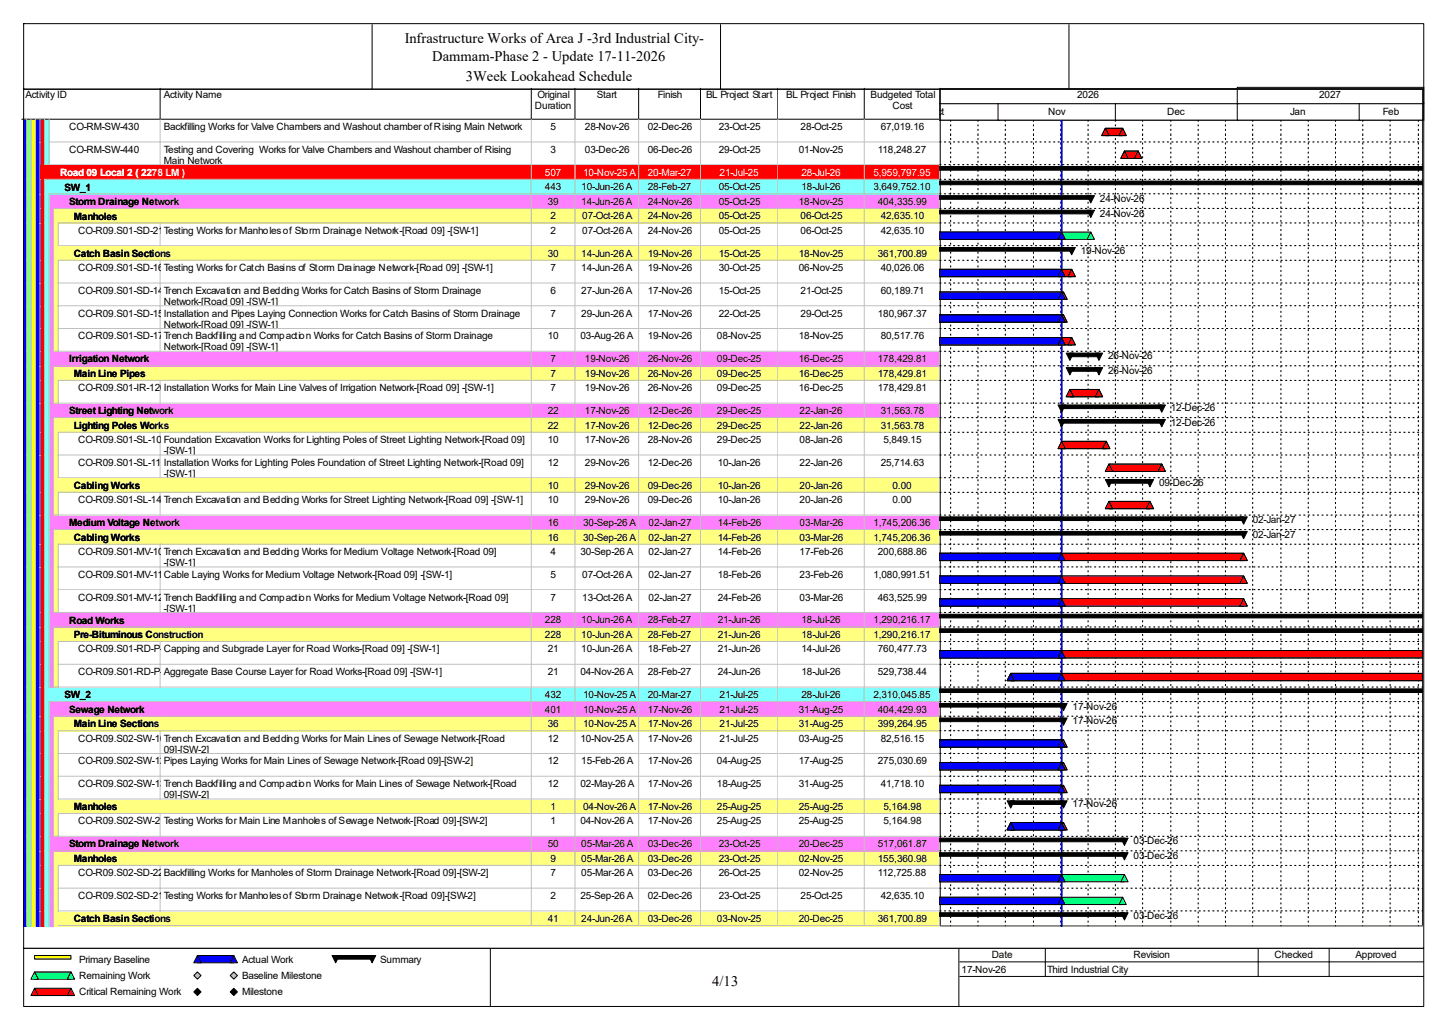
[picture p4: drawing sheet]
<svg xmlns="http://www.w3.org/2000/svg" width="420mm" height="297mm" viewBox="0 0 420 297" stroke-linecap="round" stroke-linejoin="round" font-family="sans-serif">
<defs><g id="words">
<g font-size="4.2">
<text x="117.3" y="12.4">Infrastructure Works of Area J -3rd Industrial City-</text>
<text x="125.3" y="17.7">Dammam-Phase 2 - Update 17-11-2026</text>
<text x="135" y="23.5">3Week Lookahead Schedule</text>
<text x="206.5" y="285.6">4/13</text>
</g>
<g font-size="2.9">
<text x="7.4" y="28.4">Activity ID</text>
<text x="47.5" y="28.4">Activity Name</text>
<text x="155.8" y="28.4">Original</text>
<text x="173" y="28.4">Start</text>
<text x="190.7" y="28.4">Finish</text>
<text x="204.6" y="28.4">BL Project Start</text>
<text x="227.8" y="28.4">BL Project Finish</text>
<text x="252.3" y="28.4">Budgeted Total</text>
<text x="312.2" y="28.4">2026</text>
<text x="382.4" y="28.4">2027</text>
<text x="155.1" y="31.6">Duration</text>
<text x="258.7" y="31.6">Cost</text>
<text x="269.5" y="33.2">Oct</text>
<text x="303.8" y="33.2">Nov</text>
<text x="338.3" y="33.2">Dec</text>
<text x="373.9" y="33.2">Jan</text>
<text x="400.8" y="33.2">Feb</text>
<text x="20" y="37.7">CO-RM-SW-430</text>
<text x="47.5" y="37.7">Backfilling Works for Valve Chambers and Washout chamber of Rising Main Network</text>
<text x="159.6" y="37.7">5</text>
<text x="169.5" y="37.7">28-Nov-26</text>
<text x="187.7" y="37.7">02-Dec-26</text>
<text x="208.3" y="37.7">23-Oct-25</text>
<text x="232" y="37.7">28-Oct-25</text>
<text x="255.3" y="37.7">67,019.16</text>
<text x="20" y="44.3">CO-RM-SW-440</text>
<text x="47.5" y="44.3">Testing and Covering Works for Valve Chambers and Washout chamber of Rising</text>
<text x="47.5" y="47.5">Main Network</text>
<text x="159.6" y="44.3">3</text>
<text x="169.5" y="44.3">03-Dec-26</text>
<text x="187.7" y="44.3">06-Dec-26</text>
<text x="208.3" y="44.3">29-Oct-25</text>
<text x="231.5" y="44.3">01-Nov-25</text>
<text x="254.5" y="44.3">118,248.27</text>
<text x="18.7" y="55.2">SW_1</text>
<text x="20" y="59.4">Storm Drainage Network</text>
<text x="157.9" y="55.1">443</text>
<text x="158.7" y="59.3">39</text>
<text x="168.5" y="55.1">10-Jun-26 A</text>
<text x="168.5" y="59.3">14-Jun-26 A</text>
<text x="187.7" y="55.1">28-Feb-27</text>
<text x="187.7" y="59.3">24-Nov-26</text>
<text x="208.3" y="55.1">05-Oct-25</text>
<text x="208.3" y="59.3">05-Oct-25</text>
<text x="231.5" y="59.3">18-Nov-25</text>
<text x="232.3" y="55.1">18-Jul-26</text>
<text x="253.2" y="55.1">3,649,752.10</text>
<text x="254.5" y="59.3">404,335.99</text>
<text x="318.8" y="58.5">24-Nov-26</text>
<text x="21.4" y="63.6">Manholes</text>
<text x="159.6" y="63.5">2</text>
<text x="168.8" y="63.5">07-Oct-26 A</text>
<text x="187.7" y="63.5">24-Nov-26</text>
<text x="208.3" y="63.5">05-Oct-25</text>
<text x="232" y="63.5">06-Oct-25</text>
<text x="255.3" y="63.5">42,635.10</text>
<text x="318.8" y="62.7">24-Nov-26</text>
<text x="22.7" y="67.8">CO-R09.S01-SD-210</text>
<text x="47.5" y="67.8">Testing Works for Manholes of Storm Drainage Network-[Road 09] -[SW-1]</text>
<text x="159.6" y="67.8">2</text>
<text x="168.8" y="67.8">07-Oct-26 A</text>
<text x="187.7" y="67.8">24-Nov-26</text>
<text x="208.3" y="67.8">05-Oct-25</text>
<text x="232" y="67.8">06-Oct-25</text>
<text x="255.3" y="67.8">42,635.10</text>
<text x="21.4" y="74.4">Catch Basin Sections</text>
<text x="158.7" y="74.3">30</text>
<text x="168.5" y="74.3">14-Jun-26 A</text>
<text x="187.7" y="74.3">19-Nov-26</text>
<text x="208.3" y="74.3">15-Oct-25</text>
<text x="231.5" y="74.3">18-Nov-25</text>
<text x="254.5" y="74.3">361,700.89</text>
<text x="313.3" y="73.6">19-Nov-26</text>
<text x="22.7" y="78.6">CO-R09.S01-SD-160</text>
<text x="47.5" y="78.6">Testing Works for Catch Basins of Storm Drainage Network-[Road 09] -[SW-1]</text>
<text x="159.6" y="78.6">7</text>
<text x="168.5" y="78.6">14-Jun-26 A</text>
<text x="187.7" y="78.6">19-Nov-26</text>
<text x="208.3" y="78.6">30-Oct-25</text>
<text x="231.5" y="78.6">06-Nov-25</text>
<text x="255.3" y="78.6">40,026.06</text>
<text x="22.7" y="85.2">CO-R09.S01-SD-140</text>
<text x="47.5" y="85.2">Trench Excavation and Bedding Works for Catch Basins of Storm Drainage</text>
<text x="47.5" y="88.3">Network-[Road 09] -[SW-1]</text>
<text x="159.6" y="85.2">6</text>
<text x="168.5" y="85.2">27-Jun-26 A</text>
<text x="187.7" y="85.2">17-Nov-26</text>
<text x="208.3" y="85.2">15-Oct-25</text>
<text x="232" y="85.2">21-Oct-25</text>
<text x="255.3" y="85.2">60,189.71</text>
<text x="22.7" y="91.7">CO-R09.S01-SD-150</text>
<text x="47.5" y="91.7">Installation and Pipes Laying Connection Works for Catch Basins of Storm Drainage</text>
<text x="47.5" y="94.9">Network-[Road 09] -[SW-1]</text>
<text x="159.6" y="91.7">7</text>
<text x="168.5" y="91.7">29-Jun-26 A</text>
<text x="187.7" y="91.7">17-Nov-26</text>
<text x="208.3" y="91.7">22-Oct-25</text>
<text x="232" y="91.7">29-Oct-25</text>
<text x="254.5" y="91.7">180,967.37</text>
<text x="22.7" y="98.3">CO-R09.S01-SD-170</text>
<text x="47.5" y="98.3">Trench Backfilling and Compaction Works for Catch Basins of Storm Drainage</text>
<text x="47.5" y="101.5">Network-[Road 09] -[SW-1]</text>
<text x="158.7" y="98.3">10</text>
<text x="168.2" y="98.3">03-Aug-26 A</text>
<text x="187.7" y="98.3">19-Nov-26</text>
<text x="207.8" y="98.3">08-Nov-25</text>
<text x="231.5" y="98.3">18-Nov-25</text>
<text x="255.3" y="98.3">80,517.76</text>
<text x="20" y="105">Irrigation Network</text>
<text x="159.6" y="104.9">7</text>
<text x="169.5" y="104.9">19-Nov-26</text>
<text x="187.7" y="104.9">26-Nov-26</text>
<text x="207.8" y="104.9">09-Dec-25</text>
<text x="231.5" y="104.9">16-Dec-25</text>
<text x="254.5" y="104.9">178,429.81</text>
<text x="321.2" y="104.1">26-Nov-26</text>
<text x="21.4" y="109.3">Main Line Pipes</text>
<text x="22.7" y="113.4">CO-R09.S01-IR-120Installation Works for Main Line Valves of Irrigation Network-[Road 09] -[SW-1]</text>
<text x="159.6" y="109.2">7</text>
<text x="159.6" y="113.4">7</text>
<text x="169.5" y="109.2">19-Nov-26</text>
<text x="169.5" y="113.4">19-Nov-26</text>
<text x="187.7" y="109.2">26-Nov-26</text>
<text x="187.7" y="113.4">26-Nov-26</text>
<text x="207.8" y="109.2">09-Dec-25</text>
<text x="207.8" y="113.4">09-Dec-25</text>
<text x="231.5" y="109.2">16-Dec-25</text>
<text x="231.5" y="113.4">16-Dec-25</text>
<text x="254.5" y="109.2">178,429.81</text>
<text x="254.5" y="113.4">178,429.81</text>
<text x="321.2" y="108.4">26-Nov-26</text>
<text x="158.7" y="120">22</text>
<text x="169.5" y="120">17-Nov-26</text>
<text x="187.7" y="120">12-Dec-26</text>
<text x="207.8" y="120">29-Dec-25</text>
<text x="231.8" y="120">22-Jan-26</text>
<text x="255.3" y="120">31,563.78</text>
<text x="339.4" y="119.2">12-Dec-26</text>
<text x="20" y="120.1">Street Lighting Network</text>
<text x="21.4" y="124.3">Lighting Poles Works</text>
<text x="158.7" y="124.2">22</text>
<text x="169.5" y="124.2">17-Nov-26</text>
<text x="187.7" y="124.2">12-Dec-26</text>
<text x="207.8" y="124.2">29-Dec-25</text>
<text x="231.8" y="124.2">22-Jan-26</text>
<text x="255.3" y="124.2">31,563.78</text>
<text x="339.4" y="123.4">12-Dec-26</text>
<text x="22.7" y="128.4">CO-R09.S01-SL-100Foundation Excavation Works for Lighting Poles of Street Lighting Network-[Road 09]</text>
<text x="47.5" y="131.6">-[SW-1]</text>
<text x="158.7" y="128.4">10</text>
<text x="169.5" y="128.4">17-Nov-26</text>
<text x="187.7" y="128.4">28-Nov-26</text>
<text x="207.8" y="128.4">29-Dec-25</text>
<text x="231.8" y="128.4">08-Jan-26</text>
<text x="256" y="128.4">5,849.15</text>
<text x="22.7" y="135">CO-R09.S01-SL-110Installation Works for Lighting Poles Foundation of Street Lighting Network-[Road 09]</text>
<text x="158.7" y="135">12</text>
<text x="169.5" y="135">29-Nov-26</text>
<text x="187.7" y="135">12-Dec-26</text>
<text x="208.1" y="135">10-Jan-26</text>
<text x="231.8" y="135">22-Jan-26</text>
<text x="255.3" y="135">25,714.63</text>
<text x="21.4" y="141.7">Cabling Works</text>
<text x="47.5" y="138.2">-[SW-1]</text>
<text x="158.7" y="141.6">10</text>
<text x="169.5" y="141.6">29-Nov-26</text>
<text x="187.7" y="141.6">09-Dec-26</text>
<text x="208.1" y="141.6">10-Jan-26</text>
<text x="231.8" y="141.6">20-Jan-26</text>
<text x="258.7" y="141.6">0.00</text>
<text x="336" y="140.8">09-Dec-26</text>
<text x="22.7" y="145.8">CO-R09.S01-SL-140Trench Excavation and Bedding Works for Street Lighting Network-[Road 09] -[SW-1]</text>
<text x="158.7" y="145.8">10</text>
<text x="169.5" y="145.8">29-Nov-26</text>
<text x="187.7" y="145.8">09-Dec-26</text>
<text x="208.1" y="145.8">10-Jan-26</text>
<text x="231.8" y="145.8">20-Jan-26</text>
<text x="258.7" y="145.8">0.00</text>
<text x="20" y="152.5">Medium Voltage Network</text>
<text x="158.7" y="152.4">16</text>
<text x="169" y="152.4">30-Sep-26 A</text>
<text x="188" y="152.4">02-Jan-27</text>
<text x="208.1" y="152.4">14-Feb-26</text>
<text x="231.8" y="152.4">03-Mar-26</text>
<text x="253.2" y="152.4">1,745,206.36</text>
<text x="363.1" y="151.6">02-Jan-27</text>
<text x="363.1" y="155.8">02-Jan-27</text>
<text x="21.4" y="156.7">Cabling Works</text>
<text x="22.7" y="160.8">CO-R09.S01-MV-100</text>
<text x="47.5" y="160.8">Trench Excavation and Bedding Works for Medium Voltage Network-[Road 09]</text>
<text x="158.7" y="156.6">16</text>
<text x="159.6" y="160.8">4</text>
<text x="168.2" y="160.8">30-Sep-26 A</text>
<text x="169" y="156.6">30-Sep-26 A</text>
<text x="188" y="156.6">02-Jan-27</text>
<text x="188" y="160.8">02-Jan-27</text>
<text x="208.1" y="156.6">14-Feb-26</text>
<text x="208.1" y="160.8">14-Feb-26</text>
<text x="231.8" y="156.6">03-Mar-26</text>
<text x="231.8" y="160.8">17-Feb-26</text>
<text x="253.2" y="156.6">1,745,206.36</text>
<text x="254.5" y="160.8">200,688.86</text>
<text x="22.7" y="167.4">CO-R09.S01-MV-110</text>
<text x="47.5" y="164">-[SW-1]</text>
<text x="47.5" y="167.4">Cable Laying Works for Medium Voltage Network-[Road 09] -[SW-1]</text>
<text x="159.6" y="167.4">5</text>
<text x="168.8" y="167.4">07-Oct-26 A</text>
<text x="188" y="167.4">02-Jan-27</text>
<text x="208.1" y="167.4">18-Feb-26</text>
<text x="231.8" y="167.4">23-Feb-26</text>
<text x="253.2" y="167.4">1,080,991.51</text>
<text x="22.7" y="174">CO-R09.S01-MV-120</text>
<text x="47.5" y="174">Trench Backfilling and Compaction Works for Medium Voltage Network-[Road 09]</text>
<text x="47.5" y="177.2">-[SW-1]</text>
<text x="159.6" y="174">7</text>
<text x="168.8" y="174">13-Oct-26 A</text>
<text x="188" y="174">02-Jan-27</text>
<text x="208.1" y="174">24-Feb-26</text>
<text x="231.8" y="174">03-Mar-26</text>
<text x="254.5" y="174">463,525.99</text>
<text x="20" y="180.7">Road Works</text>
<text x="21.4" y="184.9">Pre-Bituminous Construction</text>
<text x="157.9" y="180.6">228</text>
<text x="157.9" y="184.8">228</text>
<text x="168.5" y="180.6">10-Jun-26 A</text>
<text x="168.5" y="184.8">10-Jun-26 A</text>
<text x="187.7" y="180.6">28-Feb-27</text>
<text x="187.7" y="184.8">28-Feb-27</text>
<text x="208.1" y="180.6">21-Jun-26</text>
<text x="208.1" y="184.8">21-Jun-26</text>
<text x="232.3" y="180.6">18-Jul-26</text>
<text x="232.3" y="184.8">18-Jul-26</text>
<text x="253.2" y="180.6">1,290,216.17</text>
<text x="253.2" y="184.8">1,290,216.17</text>
<text x="22.7" y="189.1">CO-R09.S01-RD-P-100</text>
<text x="47.5" y="189.1">Capping and Subgrade Layer for Road Works-[Road 09] -[SW-1]</text>
<text x="158.7" y="189.1">21</text>
<text x="168.5" y="189.1">10-Jun-26 A</text>
<text x="187.7" y="189.1">18-Feb-27</text>
<text x="208.1" y="189.1">21-Jun-26</text>
<text x="232.3" y="189.1">14-Jul-26</text>
<text x="254.5" y="189.1">760,477.73</text>
<text x="22.7" y="195.7">CO-R09.S01-RD-P-110</text>
<text x="47.5" y="195.7">Aggregate Base Course Layer for Road Works-[Road 09] -[SW-1]</text>
<text x="158.7" y="195.7">21</text>
<text x="168.2" y="195.7">04-Nov-26 A</text>
<text x="187.7" y="195.7">28-Feb-27</text>
<text x="208.1" y="195.7">24-Jun-26</text>
<text x="232.3" y="195.7">18-Jul-26</text>
<text x="254.5" y="195.7">529,738.44</text>
<text x="18.7" y="202.3">SW_2</text>
<text x="157.9" y="202.2">432</text>
<text x="169" y="202.2">10-Nov-25 A</text>
<text x="187.7" y="202.2">20-Mar-27</text>
<text x="208.6" y="202.2">21-Jul-25</text>
<text x="232.3" y="202.2">28-Jul-26</text>
<text x="253.2" y="202.2">2,310,045.85</text>
<text x="20" y="206.5">Sewage Network</text>
<text x="157.9" y="206.5">401</text>
<text x="169" y="206.5">10-Nov-25 A</text>
<text x="187.7" y="206.5">17-Nov-26</text>
<text x="208.6" y="206.5">21-Jul-25</text>
<text x="231.5" y="206.5">31-Aug-25</text>
<text x="254.5" y="206.5">404,429.93</text>
<text x="310.9" y="205.7">17-Nov-26</text>
<text x="310.9" y="209.9">17-Nov-26</text>
<text x="21.4" y="210.8">Main Line Sections</text>
<text x="22.7" y="214.9">CO-R09.S02-SW-100</text>
<text x="47.5" y="214.9">Trench Excavation and Bedding Works for Main Lines of Sewage Network-[Road</text>
<text x="158.7" y="210.7">36</text>
<text x="158.7" y="214.9">12</text>
<text x="168.2" y="214.9">10-Nov-25 A</text>
<text x="169" y="210.7">10-Nov-25 A</text>
<text x="187.7" y="210.7">17-Nov-26</text>
<text x="187.7" y="214.9">17-Nov-26</text>
<text x="208.6" y="210.7">21-Jul-25</text>
<text x="208.6" y="214.9">21-Jul-25</text>
<text x="231.5" y="210.7">31-Aug-25</text>
<text x="231.5" y="214.9">03-Aug-25</text>
<text x="254.5" y="210.7">399,264.95</text>
<text x="255.3" y="214.9">82,516.15</text>
<text x="22.7" y="221.5">CO-R09.S02-SW-120</text>
<text x="47.5" y="218.1">09]-[SW-2]</text>
<text x="47.5" y="221.5">Pipes Laying Works for Main Lines of Sewage Network-[Road 09]-[SW-2]</text>
<text x="158.7" y="221.5">12</text>
<text x="168.5" y="221.5">15-Feb-26 A</text>
<text x="187.7" y="221.5">17-Nov-26</text>
<text x="207.8" y="221.5">04-Aug-25</text>
<text x="231.5" y="221.5">17-Aug-25</text>
<text x="254.5" y="221.5">275,030.69</text>
<text x="22.7" y="228.1">CO-R09.S02-SW-130</text>
<text x="47.5" y="228.1">Trench Backfilling and Compaction Works for Main Lines of Sewage Network-[Road</text>
<text x="47.5" y="231.2">09]-[SW-2]</text>
<text x="158.7" y="228.1">12</text>
<text x="168.2" y="228.1">02-May-26 A</text>
<text x="187.7" y="228.1">17-Nov-26</text>
<text x="207.8" y="228.1">18-Aug-25</text>
<text x="231.5" y="228.1">31-Aug-25</text>
<text x="255.3" y="228.1">41,718.10</text>
<text x="310.9" y="233.9">17-Nov-26</text>
<text x="21.4" y="234.7">Manholes</text>
<text x="22.7" y="238.9">CO-R09.S02-SW-210</text>
<text x="47.5" y="238.9">Testing Works for Main Line Manholes of Sewage Network-[Road 09]-[SW-2]</text>
<text x="159.6" y="234.7">1</text>
<text x="159.6" y="238.9">1</text>
<text x="168.2" y="238.9">04-Nov-26 A</text>
<text x="169" y="234.7">04-Nov-26 A</text>
<text x="187.7" y="234.7">17-Nov-26</text>
<text x="187.7" y="238.9">17-Nov-26</text>
<text x="207.8" y="234.7">25-Aug-25</text>
<text x="207.8" y="238.9">25-Aug-25</text>
<text x="231.5" y="234.7">25-Aug-25</text>
<text x="231.5" y="238.9">25-Aug-25</text>
<text x="256" y="234.7">5,164.98</text>
<text x="256" y="238.9">5,164.98</text>
<text x="20" y="245.6">Storm Drainage Network</text>
<text x="158.7" y="245.5">50</text>
<text x="168.5" y="245.5">05-Mar-26 A</text>
<text x="187.7" y="245.5">03-Dec-26</text>
<text x="208.3" y="245.5">23-Oct-25</text>
<text x="231.5" y="245.5">20-Dec-25</text>
<text x="254.5" y="245.5">517,061.87</text>
<text x="328.5" y="244.7">03-Dec-26</text>
<text x="21.4" y="249.8">Manholes</text>
<text x="159.6" y="249.7">9</text>
<text x="168.5" y="249.7">05-Mar-26 A</text>
<text x="187.7" y="249.7">03-Dec-26</text>
<text x="208.3" y="249.7">23-Oct-25</text>
<text x="231.5" y="249.7">02-Nov-25</text>
<text x="254.5" y="249.7">155,360.98</text>
<text x="328.5" y="248.9">03-Dec-26</text>
<text x="22.7" y="253.9">CO-R09.S02-SD-220</text>
<text x="47.5" y="253.9">Backfilling Works for Manholes of Storm Drainage Network-[Road 09]-[SW-2]</text>
<text x="159.6" y="253.9">7</text>
<text x="168.5" y="253.9">05-Mar-26 A</text>
<text x="187.7" y="253.9">03-Dec-26</text>
<text x="208.3" y="253.9">26-Oct-25</text>
<text x="231.5" y="253.9">02-Nov-25</text>
<text x="254.5" y="253.9">112,725.88</text>
<text x="22.7" y="260.5">CO-R09.S02-SD-210</text>
<text x="47.5" y="260.5">Testing Works for Manholes of Storm Drainage Network-[Road 09]-[SW-2]</text>
<text x="159.6" y="260.5">2</text>
<text x="168.2" y="260.5">25-Sep-26 A</text>
<text x="187.7" y="260.5">02-Dec-26</text>
<text x="208.3" y="260.5">23-Oct-25</text>
<text x="232" y="260.5">25-Oct-25</text>
<text x="255.3" y="260.5">42,635.10</text>
<text x="21.4" y="267.2">Catch Basin Sections</text>
<text x="158.7" y="267.1">41</text>
<text x="168.5" y="267.1">24-Jun-26 A</text>
<text x="187.7" y="267.1">03-Dec-26</text>
<text x="207.8" y="267.1">03-Nov-25</text>
<text x="231.5" y="267.1">20-Dec-25</text>
<text x="254.5" y="267.1">361,700.89</text>
<text x="328.5" y="266.3">03-Dec-26</text>
<text x="22.9" y="279">Primary Baseline</text>
<text x="70.1" y="279">Actual Work</text>
<text x="110.2" y="279">Summary</text>
<text x="278.7" y="281.9">17-Nov-26</text>
<text x="287.4" y="277.7">Date</text>
<text x="303.5" y="281.9">Third Industrial City</text>
<text x="328.5" y="277.7">Revision</text>
<text x="369.4" y="277.7">Checked</text>
<text x="392.9" y="277.7">Approved</text>
<text x="22.9" y="283.7">Remaining Work</text>
<text x="70.1" y="283.7">Baseline Milestone</text>
<text x="22.9" y="288.5">Critical Remaining Work</text>
<text x="70.1" y="288.5">Milestone</text>
</g>
<g font-size="2.9" fill="#fff">
<text x="17.4" y="51">Road 09 Local 2 ( 2278 LM )</text>
<text x="157.9" y="50.9">507</text>
<text x="169" y="50.9">10-Nov-25 A</text>
<text x="187.7" y="50.9">20-Mar-27</text>
<text x="208.6" y="50.9">21-Jul-25</text>
<text x="232.3" y="50.9">28-Jul-26</text>
<text x="253.2" y="50.9">5,959,797.95</text>
</g>
</g></defs>
<path d="M46.4 25.6v8.9h-40.1" fill="none" stroke="#000" stroke-width=".29"/>
<path d="M46.7 25.6h107.6v9.2h-107.6z" fill="#fff"/>
<path d="M154 25.6v8.9h-107.6" fill="none" stroke="#000" stroke-width=".29"/>
<path d="M154.3 25.6h12.6v9.2h-12.6z" fill="#fff"/>
<path d="M166.7 25.6v8.9h-12.7" fill="none" stroke="#000" stroke-width=".29"/>
<path d="M166.9 25.6h18.5v9.2h-18.5z" fill="#fff"/>
<path d="M185.1 25.6v8.9h-18.4" fill="none" stroke="#000" stroke-width=".29"/>
<path d="M185.4 25.6h17.9v9.2h-17.9z" fill="#fff"/>
<path d="M203 25.6v8.9h-17.9" fill="none" stroke="#000" stroke-width=".29"/>
<path d="M203.3 25.6h22.4v9.2h-22.4z" fill="#fff"/>
<path d="M225.5 25.6v8.9h-22.5" fill="none" stroke="#000" stroke-width=".29"/>
<path d="M225.7 25.6h25.1v9.2h-25.1z" fill="#fff"/>
<path d="M250.5 25.6v8.9h-25" fill="none" stroke="#000" stroke-width=".29"/>
<path d="M250.8 25.6h21.9v9.2h-21.9z" fill="#fff"/>
<path d="M272.4 25.6v8.9h-21.9" fill="none" stroke="#000" stroke-width=".29"/>
<path d="M6.6 34.8h1.3v6.6h-1.3z" fill="#00f"/>
<path d="M7.6 34.5v6.9" fill="none" stroke="#c0c0c0" stroke-width=".29"/>
<path d="M7.9 34.8h1.3v6.6h-1.3z" fill="#80ff80"/>
<path d="M9 34.5v6.9" fill="none" stroke="#c0c0c0" stroke-width=".29"/>
<path d="M9.2 34.8h1.3v6.6h-1.3z" fill="#ff0"/>
<path d="M10.3 34.5v6.9" fill="none" stroke="#c0c0c0" stroke-width=".29"/>
<path d="M10.5 34.8h1.4v6.6h-1.4z" fill="#00f"/>
<path d="M11.6 34.5v6.9" fill="none" stroke="#c0c0c0" stroke-width=".29"/>
<path d="M11.9 34.8h1.3v6.6h-1.3z" fill="#f00"/>
<path d="M12.9 34.5v6.9" fill="none" stroke="#c0c0c0" stroke-width=".29"/>
<path d="M13.2 34.8h1.3v6.6h-1.3z" fill="#80ffff"/>
<path d="M14.2 34.5v6.9" fill="none" stroke="#c0c0c0" stroke-width=".29"/>
<path d="M14.5 34.8h32.2v6.6h-32.2z" fill="#fff"/>
<path d="M46.4 34.5v6.9M14.2 41.1h32.5" fill="none" stroke="#c0c0c0" stroke-width=".29"/>
<path d="M46.7 34.8h107.6v6.6h-107.6z" fill="#fff"/>
<path d="M154 34.5v6.6h-107.3" fill="none" stroke="#c0c0c0" stroke-width=".29"/>
<path d="M154.3 34.8h12.6v6.6h-12.6z" fill="#fff"/>
<path d="M166.7 34.5v6.6h-12.4" fill="none" stroke="#c0c0c0" stroke-width=".29"/>
<path d="M166.9 34.8h18.5v6.6h-18.5z" fill="#fff"/>
<path d="M185.1 34.5v6.6h-18.2" fill="none" stroke="#c0c0c0" stroke-width=".29"/>
<path d="M185.4 34.8h17.9v6.6h-17.9z" fill="#fff"/>
<path d="M203 34.5v6.6h-17.6" fill="none" stroke="#c0c0c0" stroke-width=".29"/>
<path d="M203.3 34.8h22.4v6.6h-22.4z" fill="#fff"/>
<path d="M225.5 34.5v6.6h-22.2" fill="none" stroke="#c0c0c0" stroke-width=".29"/>
<path d="M225.7 34.8h25.1v6.6h-25.1z" fill="#fff"/>
<path d="M250.5 34.5v6.6h-24.8" fill="none" stroke="#c0c0c0" stroke-width=".29"/>
<path d="M250.8 34.8h21.9v6.6h-21.9z" fill="#fff"/>
<path d="M272.4 34.5v6.6h-21.6" fill="none" stroke="#c0c0c0" stroke-width=".29"/>
<path d="M6.6 41.4h1.3v6.6h-1.3z" fill="#00f"/>
<path d="M7.6 41.1v6.9" fill="none" stroke="#c0c0c0" stroke-width=".29"/>
<path d="M7.9 41.4h1.3v6.6h-1.3z" fill="#80ff80"/>
<path d="M9 41.1v6.9" fill="none" stroke="#c0c0c0" stroke-width=".29"/>
<path d="M9.2 41.4h1.3v6.6h-1.3z" fill="#ff0"/>
<path d="M10.3 41.1v6.9" fill="none" stroke="#c0c0c0" stroke-width=".29"/>
<path d="M10.5 41.4h1.4v6.6h-1.4z" fill="#00f"/>
<path d="M11.6 41.1v6.9" fill="none" stroke="#c0c0c0" stroke-width=".29"/>
<path d="M11.9 41.4h1.3v6.6h-1.3z" fill="#f00"/>
<path d="M12.9 41.1v6.9" fill="none" stroke="#c0c0c0" stroke-width=".29"/>
<path d="M13.2 41.4h1.3v6.6h-1.3z" fill="#80ffff"/>
<path d="M12.9 47.7h1.6M14.2 41.1v6.9" fill="none" stroke="#c0c0c0" stroke-width=".29"/>
<path d="M14.5 41.4h32.2v6.6h-32.2z" fill="#fff"/>
<path d="M14.2 47.7h32.5M46.4 41.1v6.9" fill="none" stroke="#c0c0c0" stroke-width=".29"/>
<path d="M46.7 41.4h107.6v6.6h-107.6z" fill="#fff"/>
<path d="M154 41.1v6.6h-107.3" fill="none" stroke="#c0c0c0" stroke-width=".29"/>
<path d="M154.3 41.4h12.6v6.6h-12.6z" fill="#fff"/>
<path d="M166.7 41.1v6.6h-12.4" fill="none" stroke="#c0c0c0" stroke-width=".29"/>
<path d="M166.9 41.4h18.5v6.6h-18.5z" fill="#fff"/>
<path d="M185.1 41.1v6.6h-18.2" fill="none" stroke="#c0c0c0" stroke-width=".29"/>
<path d="M185.4 41.4h17.9v6.6h-17.9z" fill="#fff"/>
<path d="M203 41.1v6.6h-17.6" fill="none" stroke="#c0c0c0" stroke-width=".29"/>
<path d="M203.3 41.4h22.4v6.6h-22.4z" fill="#fff"/>
<path d="M225.5 41.1v6.6h-22.2" fill="none" stroke="#c0c0c0" stroke-width=".29"/>
<path d="M225.7 41.4h25.1v6.6h-25.1z" fill="#fff"/>
<path d="M250.5 41.1v6.6h-24.8" fill="none" stroke="#c0c0c0" stroke-width=".29"/>
<path d="M250.8 41.4h21.9v6.6h-21.9z" fill="#fff"/>
<path d="M272.4 41.1v6.6h-21.6" fill="none" stroke="#c0c0c0" stroke-width=".29"/>
<path d="M6.6 48h1.3v4.2h-1.3z" fill="#00f"/>
<path d="M7.6 47.7v4.5" fill="none" stroke="#c0c0c0" stroke-width=".29"/>
<path d="M7.9 48h1.3v4.2h-1.3z" fill="#80ff80"/>
<path d="M9 47.7v4.5" fill="none" stroke="#c0c0c0" stroke-width=".29"/>
<path d="M9.2 48h1.3v4.2h-1.3z" fill="#ff0"/>
<path d="M10.3 47.7v4.5" fill="none" stroke="#c0c0c0" stroke-width=".29"/>
<path d="M10.5 48h1.4v4.2h-1.4z" fill="#00f"/>
<path d="M11.6 47.7v4.5" fill="none" stroke="#c0c0c0" stroke-width=".29"/>
<path d="M11.9 48h34.8v4.2h-34.8z" fill="#f00"/>
<path d="M12.9 51.9h33.8" fill="none" stroke="#c0c0c0" stroke-width=".29"/>
<path d="M46.7 48h107.6v4.2h-107.6z" fill="#f00"/>
<path d="M154 47.7v4.2h-107.3" fill="none" stroke="#c0c0c0" stroke-width=".29"/>
<path d="M154.3 48h12.6v4.2h-12.6z" fill="#f00"/>
<path d="M166.7 47.7v4.2h-12.4" fill="none" stroke="#c0c0c0" stroke-width=".29"/>
<path d="M166.9 48h18.5v4.2h-18.5z" fill="#f00"/>
<path d="M185.1 47.7v4.2h-18.2" fill="none" stroke="#c0c0c0" stroke-width=".29"/>
<path d="M185.4 48h17.9v4.2h-17.9z" fill="#f00"/>
<path d="M203 47.7v4.2h-17.6" fill="none" stroke="#c0c0c0" stroke-width=".29"/>
<path d="M203.3 48h22.4v4.2h-22.4z" fill="#f00"/>
<path d="M225.5 47.7v4.2h-22.2" fill="none" stroke="#c0c0c0" stroke-width=".29"/>
<path d="M225.7 48h25.1v4.2h-25.1z" fill="#f00"/>
<path d="M250.5 47.7v4.2h-24.8" fill="none" stroke="#c0c0c0" stroke-width=".29"/>
<path d="M250.8 48h21.9v4.2h-21.9z" fill="#f00"/>
<path d="M272.4 47.7v4.2h-21.6" fill="none" stroke="#c0c0c0" stroke-width=".29"/>
<path d="M6.6 52.2h1.3v4.2h-1.3z" fill="#00f"/>
<path d="M7.6 51.9v4.5" fill="none" stroke="#c0c0c0" stroke-width=".29"/>
<path d="M7.9 52.2h1.3v4.2h-1.3z" fill="#80ff80"/>
<path d="M9 51.9v4.5" fill="none" stroke="#c0c0c0" stroke-width=".29"/>
<path d="M9.2 52.2h1.3v4.2h-1.3z" fill="#ff0"/>
<path d="M10.3 51.9v4.5" fill="none" stroke="#c0c0c0" stroke-width=".29"/>
<path d="M10.5 52.2h1.4v4.2h-1.4z" fill="#00f"/>
<path d="M11.6 51.9v4.5" fill="none" stroke="#c0c0c0" stroke-width=".29"/>
<path d="M11.9 52.2h1.3v4.2h-1.3z" fill="#f00"/>
<path d="M12.9 51.9v4.5" fill="none" stroke="#c0c0c0" stroke-width=".29"/>
<path d="M13.2 52.2h33.5v4.2h-33.5z" fill="#80ffff"/>
<path d="M14.2 56.2h32.5" fill="none" stroke="#c0c0c0" stroke-width=".29"/>
<path d="M46.7 52.2h107.6v4.2h-107.6z" fill="#80ffff"/>
<path d="M154 51.9v4.3h-107.3" fill="none" stroke="#c0c0c0" stroke-width=".29"/>
<path d="M154.3 52.2h12.6v4.2h-12.6z" fill="#80ffff"/>
<path d="M166.7 51.9v4.3h-12.4" fill="none" stroke="#c0c0c0" stroke-width=".29"/>
<path d="M166.9 52.2h18.5v4.2h-18.5z" fill="#80ffff"/>
<path d="M185.1 51.9v4.3h-18.2" fill="none" stroke="#c0c0c0" stroke-width=".29"/>
<path d="M185.4 52.2h17.9v4.2h-17.9z" fill="#80ffff"/>
<path d="M203 51.9v4.3h-17.6" fill="none" stroke="#c0c0c0" stroke-width=".29"/>
<path d="M203.3 52.2h22.4v4.2h-22.4z" fill="#80ffff"/>
<path d="M225.5 51.9v4.3h-22.2" fill="none" stroke="#c0c0c0" stroke-width=".29"/>
<path d="M225.7 52.2h25.1v4.2h-25.1z" fill="#80ffff"/>
<path d="M250.5 51.9v4.3h-24.8" fill="none" stroke="#c0c0c0" stroke-width=".29"/>
<path d="M250.8 52.2h21.9v4.2h-21.9z" fill="#80ffff"/>
<path d="M272.4 51.9v4.3h-21.6" fill="none" stroke="#c0c0c0" stroke-width=".29"/>
<path d="M6.6 56.4h1.3v4.3h-1.3z" fill="#00f"/>
<path d="M7.6 56.2v4.4" fill="none" stroke="#c0c0c0" stroke-width=".29"/>
<path d="M7.9 56.4h1.3v4.3h-1.3z" fill="#80ff80"/>
<path d="M9 56.2v4.4" fill="none" stroke="#c0c0c0" stroke-width=".29"/>
<path d="M9.2 56.4h1.3v4.3h-1.3z" fill="#ff0"/>
<path d="M10.3 56.2v4.4" fill="none" stroke="#c0c0c0" stroke-width=".29"/>
<path d="M10.5 56.4h1.4v4.3h-1.4z" fill="#00f"/>
<path d="M11.6 56.2v4.4" fill="none" stroke="#c0c0c0" stroke-width=".29"/>
<path d="M11.9 56.4h1.3v4.3h-1.3z" fill="#f00"/>
<path d="M12.9 56.2v4.4" fill="none" stroke="#c0c0c0" stroke-width=".29"/>
<path d="M13.2 56.4h1.3v4.3h-1.3z" fill="#80ffff"/>
<path d="M14.2 56.2v4.4" fill="none" stroke="#c0c0c0" stroke-width=".29"/>
<path d="M14.5 56.4h32.2v4.3h-32.2z" fill="#ff80ff"/>
<path d="M15.6 60.4h31.1" fill="none" stroke="#c0c0c0" stroke-width=".29"/>
<path d="M46.7 56.4h107.6v4.3h-107.6z" fill="#ff80ff"/>
<path d="M154 56.2v4.2h-107.3" fill="none" stroke="#c0c0c0" stroke-width=".29"/>
<path d="M154.3 56.4h12.6v4.3h-12.6z" fill="#ff80ff"/>
<path d="M166.7 56.2v4.2h-12.4" fill="none" stroke="#c0c0c0" stroke-width=".29"/>
<path d="M166.9 56.4h18.5v4.3h-18.5z" fill="#ff80ff"/>
<path d="M185.1 56.2v4.2h-18.2" fill="none" stroke="#c0c0c0" stroke-width=".29"/>
<path d="M185.4 56.4h17.9v4.3h-17.9z" fill="#ff80ff"/>
<path d="M203 56.2v4.2h-17.6" fill="none" stroke="#c0c0c0" stroke-width=".29"/>
<path d="M203.3 56.4h22.4v4.3h-22.4z" fill="#ff80ff"/>
<path d="M225.5 56.2v4.2h-22.2" fill="none" stroke="#c0c0c0" stroke-width=".29"/>
<path d="M225.7 56.4h25.1v4.3h-25.1z" fill="#ff80ff"/>
<path d="M250.5 56.2v4.2h-24.8" fill="none" stroke="#c0c0c0" stroke-width=".29"/>
<path d="M250.8 56.4h21.9v4.3h-21.9z" fill="#ff80ff"/>
<path d="M272.4 56.2v4.2h-21.6" fill="none" stroke="#c0c0c0" stroke-width=".29"/>
<path d="M6.6 60.7h1.3v4.2h-1.3z" fill="#00f"/>
<path d="M7.6 60.4v4.5" fill="none" stroke="#c0c0c0" stroke-width=".29"/>
<path d="M7.9 60.7h1.3v4.2h-1.3z" fill="#80ff80"/>
<path d="M9 60.4v4.5" fill="none" stroke="#c0c0c0" stroke-width=".29"/>
<path d="M9.2 60.7h1.3v4.2h-1.3z" fill="#ff0"/>
<path d="M10.3 60.4v4.5" fill="none" stroke="#c0c0c0" stroke-width=".29"/>
<path d="M10.5 60.7h1.4v4.2h-1.4z" fill="#00f"/>
<path d="M11.6 60.4v4.5" fill="none" stroke="#c0c0c0" stroke-width=".29"/>
<path d="M11.9 60.7h1.3v4.2h-1.3z" fill="#f00"/>
<path d="M12.9 60.4v4.5" fill="none" stroke="#c0c0c0" stroke-width=".29"/>
<path d="M13.2 60.7h1.3v4.2h-1.3z" fill="#80ffff"/>
<path d="M14.2 60.4v4.5" fill="none" stroke="#c0c0c0" stroke-width=".29"/>
<path d="M14.5 60.7h1.3v4.2h-1.3z" fill="#ff80ff"/>
<path d="M15.6 60.4v4.5" fill="none" stroke="#c0c0c0" stroke-width=".29"/>
<path d="M15.8 60.7h30.9v4.2h-30.9z" fill="#ffff80"/>
<path d="M16.9 64.6h29.8" fill="none" stroke="#c0c0c0" stroke-width=".29"/>
<path d="M46.7 60.7h107.6v4.2h-107.6z" fill="#ffff80"/>
<path d="M154 60.4v4.2h-107.3" fill="none" stroke="#c0c0c0" stroke-width=".29"/>
<path d="M154.3 60.7h12.6v4.2h-12.6z" fill="#ffff80"/>
<path d="M166.7 60.4v4.2h-12.4" fill="none" stroke="#c0c0c0" stroke-width=".29"/>
<path d="M166.9 60.7h18.5v4.2h-18.5z" fill="#ffff80"/>
<path d="M185.1 60.4v4.2h-18.2" fill="none" stroke="#c0c0c0" stroke-width=".29"/>
<path d="M185.4 60.7h17.9v4.2h-17.9z" fill="#ffff80"/>
<path d="M203 60.4v4.2h-17.6" fill="none" stroke="#c0c0c0" stroke-width=".29"/>
<path d="M203.3 60.7h22.4v4.2h-22.4z" fill="#ffff80"/>
<path d="M225.5 60.4v4.2h-22.2" fill="none" stroke="#c0c0c0" stroke-width=".29"/>
<path d="M225.7 60.7h25.1v4.2h-25.1z" fill="#ffff80"/>
<path d="M250.5 60.4v4.2h-24.8" fill="none" stroke="#c0c0c0" stroke-width=".29"/>
<path d="M250.8 60.7h21.9v4.2h-21.9z" fill="#ffff80"/>
<path d="M272.4 60.4v4.2h-21.6" fill="none" stroke="#c0c0c0" stroke-width=".29"/>
<path d="M6.6 64.9h1.3v6.6h-1.3z" fill="#00f"/>
<path d="M7.6 64.6v6.9" fill="none" stroke="#c0c0c0" stroke-width=".29"/>
<path d="M7.9 64.9h1.3v6.6h-1.3z" fill="#80ff80"/>
<path d="M9 64.6v6.9" fill="none" stroke="#c0c0c0" stroke-width=".29"/>
<path d="M9.2 64.9h1.3v6.6h-1.3z" fill="#ff0"/>
<path d="M10.3 64.6v6.9" fill="none" stroke="#c0c0c0" stroke-width=".29"/>
<path d="M10.5 64.9h1.4v6.6h-1.4z" fill="#00f"/>
<path d="M11.6 64.6v6.9" fill="none" stroke="#c0c0c0" stroke-width=".29"/>
<path d="M11.9 64.9h1.3v6.6h-1.3z" fill="#f00"/>
<path d="M12.9 64.6v6.9" fill="none" stroke="#c0c0c0" stroke-width=".29"/>
<path d="M13.2 64.9h1.3v6.6h-1.3z" fill="#80ffff"/>
<path d="M14.2 64.6v6.9" fill="none" stroke="#c0c0c0" stroke-width=".29"/>
<path d="M14.5 64.9h1.3v6.6h-1.3z" fill="#ff80ff"/>
<path d="M15.6 64.6v6.9" fill="none" stroke="#c0c0c0" stroke-width=".29"/>
<path d="M15.8 64.9h1.3v6.6h-1.3z" fill="#ffff80"/>
<path d="M16.9 64.6v6.9" fill="none" stroke="#c0c0c0" stroke-width=".29"/>
<path d="M17.1 64.9h29.6v6.6h-29.6z" fill="#fff"/>
<path d="M16.9 71.2h29.8M46.4 64.6v6.9" fill="none" stroke="#c0c0c0" stroke-width=".29"/>
<path d="M46.7 64.9h107.6v6.6h-107.6z" fill="#fff"/>
<path d="M154 64.6v6.6h-107.3" fill="none" stroke="#c0c0c0" stroke-width=".29"/>
<path d="M154.3 64.9h12.6v6.6h-12.6z" fill="#fff"/>
<path d="M166.7 64.6v6.6h-12.4" fill="none" stroke="#c0c0c0" stroke-width=".29"/>
<path d="M166.9 64.9h18.5v6.6h-18.5z" fill="#fff"/>
<path d="M185.1 64.6v6.6h-18.2" fill="none" stroke="#c0c0c0" stroke-width=".29"/>
<path d="M185.4 64.9h17.9v6.6h-17.9z" fill="#fff"/>
<path d="M203 64.6v6.6h-17.6" fill="none" stroke="#c0c0c0" stroke-width=".29"/>
<path d="M203.3 64.9h22.4v6.6h-22.4z" fill="#fff"/>
<path d="M225.5 64.6v6.6h-22.2" fill="none" stroke="#c0c0c0" stroke-width=".29"/>
<path d="M225.7 64.9h25.1v6.6h-25.1z" fill="#fff"/>
<path d="M250.5 64.6v6.6h-24.8" fill="none" stroke="#c0c0c0" stroke-width=".29"/>
<path d="M250.8 64.9h21.9v6.6h-21.9z" fill="#fff"/>
<path d="M272.4 64.6v6.6h-21.6" fill="none" stroke="#c0c0c0" stroke-width=".29"/>
<path d="M6.6 71.5h1.3v4.2h-1.3z" fill="#00f"/>
<path d="M7.6 71.2v4.5" fill="none" stroke="#c0c0c0" stroke-width=".29"/>
<path d="M7.9 71.5h1.3v4.2h-1.3z" fill="#80ff80"/>
<path d="M9 71.2v4.5" fill="none" stroke="#c0c0c0" stroke-width=".29"/>
<path d="M9.2 71.5h1.3v4.2h-1.3z" fill="#ff0"/>
<path d="M10.3 71.2v4.5" fill="none" stroke="#c0c0c0" stroke-width=".29"/>
<path d="M10.5 71.5h1.4v4.2h-1.4z" fill="#00f"/>
<path d="M11.6 71.2v4.5" fill="none" stroke="#c0c0c0" stroke-width=".29"/>
<path d="M11.9 71.5h1.3v4.2h-1.3z" fill="#f00"/>
<path d="M12.9 71.2v4.5" fill="none" stroke="#c0c0c0" stroke-width=".29"/>
<path d="M13.2 71.5h1.3v4.2h-1.3z" fill="#80ffff"/>
<path d="M14.2 71.2v4.5" fill="none" stroke="#c0c0c0" stroke-width=".29"/>
<path d="M14.5 71.5h1.3v4.2h-1.3z" fill="#ff80ff"/>
<path d="M15.6 71.2v4.5" fill="none" stroke="#c0c0c0" stroke-width=".29"/>
<path d="M15.8 71.5h30.9v4.2h-30.9z" fill="#ffff80"/>
<path d="M16.9 75.4h29.8" fill="none" stroke="#c0c0c0" stroke-width=".29"/>
<path d="M46.7 71.5h107.6v4.2h-107.6z" fill="#ffff80"/>
<path d="M154 71.2v4.2h-107.3" fill="none" stroke="#c0c0c0" stroke-width=".29"/>
<path d="M154.3 71.5h12.6v4.2h-12.6z" fill="#ffff80"/>
<path d="M166.7 71.2v4.2h-12.4" fill="none" stroke="#c0c0c0" stroke-width=".29"/>
<path d="M166.9 71.5h18.5v4.2h-18.5z" fill="#ffff80"/>
<path d="M185.1 71.2v4.2h-18.2" fill="none" stroke="#c0c0c0" stroke-width=".29"/>
<path d="M185.4 71.5h17.9v4.2h-17.9z" fill="#ffff80"/>
<path d="M203 71.2v4.2h-17.6" fill="none" stroke="#c0c0c0" stroke-width=".29"/>
<path d="M203.3 71.5h22.4v4.2h-22.4z" fill="#ffff80"/>
<path d="M225.5 71.2v4.2h-22.2" fill="none" stroke="#c0c0c0" stroke-width=".29"/>
<path d="M225.7 71.5h25.1v4.2h-25.1z" fill="#ffff80"/>
<path d="M250.5 71.2v4.2h-24.8" fill="none" stroke="#c0c0c0" stroke-width=".29"/>
<path d="M250.8 71.5h21.9v4.2h-21.9z" fill="#ffff80"/>
<path d="M272.4 71.2v4.2h-21.6" fill="none" stroke="#c0c0c0" stroke-width=".29"/>
<path d="M6.6 75.7h1.3v6.6h-1.3z" fill="#00f"/>
<path d="M7.6 75.4v6.9" fill="none" stroke="#c0c0c0" stroke-width=".29"/>
<path d="M7.9 75.7h1.3v6.6h-1.3z" fill="#80ff80"/>
<path d="M9 75.4v6.9" fill="none" stroke="#c0c0c0" stroke-width=".29"/>
<path d="M9.2 75.7h1.3v6.6h-1.3z" fill="#ff0"/>
<path d="M10.3 75.4v6.9" fill="none" stroke="#c0c0c0" stroke-width=".29"/>
<path d="M10.5 75.7h1.4v6.6h-1.4z" fill="#00f"/>
<path d="M11.6 75.4v6.9" fill="none" stroke="#c0c0c0" stroke-width=".29"/>
<path d="M11.9 75.7h1.3v6.6h-1.3z" fill="#f00"/>
<path d="M12.9 75.4v6.9" fill="none" stroke="#c0c0c0" stroke-width=".29"/>
<path d="M13.2 75.7h1.3v6.6h-1.3z" fill="#80ffff"/>
<path d="M14.2 75.4v6.9" fill="none" stroke="#c0c0c0" stroke-width=".29"/>
<path d="M14.5 75.7h1.3v6.6h-1.3z" fill="#ff80ff"/>
<path d="M15.6 75.4v6.9" fill="none" stroke="#c0c0c0" stroke-width=".29"/>
<path d="M15.8 75.7h1.3v6.6h-1.3z" fill="#ffff80"/>
<path d="M16.9 75.4v6.9" fill="none" stroke="#c0c0c0" stroke-width=".29"/>
<path d="M17.1 75.7h29.6v6.6h-29.6z" fill="#fff"/>
<path d="M46.4 75.4v6.9M16.9 82h29.8" fill="none" stroke="#c0c0c0" stroke-width=".29"/>
<path d="M46.7 75.7h107.6v6.6h-107.6z" fill="#fff"/>
<path d="M154 75.4v6.6h-107.3" fill="none" stroke="#c0c0c0" stroke-width=".29"/>
<path d="M154.3 75.7h12.6v6.6h-12.6z" fill="#fff"/>
<path d="M166.7 75.4v6.6h-12.4" fill="none" stroke="#c0c0c0" stroke-width=".29"/>
<path d="M166.9 75.7h18.5v6.6h-18.5z" fill="#fff"/>
<path d="M185.1 75.4v6.6h-18.2" fill="none" stroke="#c0c0c0" stroke-width=".29"/>
<path d="M185.4 75.7h17.9v6.6h-17.9z" fill="#fff"/>
<path d="M203 75.4v6.6h-17.6" fill="none" stroke="#c0c0c0" stroke-width=".29"/>
<path d="M203.3 75.7h22.4v6.6h-22.4z" fill="#fff"/>
<path d="M225.5 75.4v6.6h-22.2" fill="none" stroke="#c0c0c0" stroke-width=".29"/>
<path d="M225.7 75.7h25.1v6.6h-25.1z" fill="#fff"/>
<path d="M250.5 75.4v6.6h-24.8" fill="none" stroke="#c0c0c0" stroke-width=".29"/>
<path d="M250.8 75.7h21.9v6.6h-21.9z" fill="#fff"/>
<path d="M272.4 75.4v6.6h-21.6" fill="none" stroke="#c0c0c0" stroke-width=".29"/>
<path d="M6.6 82.3h1.3v6.6h-1.3z" fill="#00f"/>
<path d="M7.6 82v6.9" fill="none" stroke="#c0c0c0" stroke-width=".29"/>
<path d="M7.9 82.3h1.3v6.6h-1.3z" fill="#80ff80"/>
<path d="M9 82v6.9" fill="none" stroke="#c0c0c0" stroke-width=".29"/>
<path d="M9.2 82.3h1.3v6.6h-1.3z" fill="#ff0"/>
<path d="M10.3 82v6.9" fill="none" stroke="#c0c0c0" stroke-width=".29"/>
<path d="M10.5 82.3h1.4v6.6h-1.4z" fill="#00f"/>
<path d="M11.6 82v6.9" fill="none" stroke="#c0c0c0" stroke-width=".29"/>
<path d="M11.9 82.3h1.3v6.6h-1.3z" fill="#f00"/>
<path d="M12.9 82v6.9" fill="none" stroke="#c0c0c0" stroke-width=".29"/>
<path d="M13.2 82.3h1.3v6.6h-1.3z" fill="#80ffff"/>
<path d="M14.2 82v6.9" fill="none" stroke="#c0c0c0" stroke-width=".29"/>
<path d="M14.5 82.3h1.3v6.6h-1.3z" fill="#ff80ff"/>
<path d="M15.6 82v6.9" fill="none" stroke="#c0c0c0" stroke-width=".29"/>
<path d="M15.8 82.3h1.3v6.6h-1.3z" fill="#ffff80"/>
<path d="M16.9 82v6.9" fill="none" stroke="#c0c0c0" stroke-width=".29"/>
<path d="M17.1 82.3h29.6v6.6h-29.6z" fill="#fff"/>
<path d="M16.9 88.6h29.8M46.4 82v6.9" fill="none" stroke="#c0c0c0" stroke-width=".29"/>
<path d="M46.7 82.3h107.6v6.6h-107.6z" fill="#fff"/>
<path d="M154 82v6.6h-107.3" fill="none" stroke="#c0c0c0" stroke-width=".29"/>
<path d="M154.3 82.3h12.6v6.6h-12.6z" fill="#fff"/>
<path d="M166.7 82v6.6h-12.4" fill="none" stroke="#c0c0c0" stroke-width=".29"/>
<path d="M166.9 82.3h18.5v6.6h-18.5z" fill="#fff"/>
<path d="M185.1 82v6.6h-18.2" fill="none" stroke="#c0c0c0" stroke-width=".29"/>
<path d="M185.4 82.3h17.9v6.6h-17.9z" fill="#fff"/>
<path d="M203 82v6.6h-17.6" fill="none" stroke="#c0c0c0" stroke-width=".29"/>
<path d="M203.3 82.3h22.4v6.6h-22.4z" fill="#fff"/>
<path d="M225.5 82v6.6h-22.2" fill="none" stroke="#c0c0c0" stroke-width=".29"/>
<path d="M225.7 82.3h25.1v6.6h-25.1z" fill="#fff"/>
<path d="M250.5 82v6.6h-24.8" fill="none" stroke="#c0c0c0" stroke-width=".29"/>
<path d="M250.8 82.3h21.9v6.6h-21.9z" fill="#fff"/>
<path d="M272.4 82v6.6h-21.6" fill="none" stroke="#c0c0c0" stroke-width=".29"/>
<path d="M6.6 88.9h1.3v6.6h-1.3z" fill="#00f"/>
<path d="M7.6 88.6v6.9" fill="none" stroke="#c0c0c0" stroke-width=".29"/>
<path d="M7.9 88.9h1.3v6.6h-1.3z" fill="#80ff80"/>
<path d="M9 88.6v6.9" fill="none" stroke="#c0c0c0" stroke-width=".29"/>
<path d="M9.2 88.9h1.3v6.6h-1.3z" fill="#ff0"/>
<path d="M10.3 88.6v6.9" fill="none" stroke="#c0c0c0" stroke-width=".29"/>
<path d="M10.5 88.9h1.4v6.6h-1.4z" fill="#00f"/>
<path d="M11.6 88.6v6.9" fill="none" stroke="#c0c0c0" stroke-width=".29"/>
<path d="M11.9 88.9h1.3v6.6h-1.3z" fill="#f00"/>
<path d="M12.9 88.6v6.9" fill="none" stroke="#c0c0c0" stroke-width=".29"/>
<path d="M13.2 88.9h1.3v6.6h-1.3z" fill="#80ffff"/>
<path d="M14.2 88.6v6.9" fill="none" stroke="#c0c0c0" stroke-width=".29"/>
<path d="M14.5 88.9h1.3v6.6h-1.3z" fill="#ff80ff"/>
<path d="M15.6 88.6v6.9" fill="none" stroke="#c0c0c0" stroke-width=".29"/>
<path d="M15.8 88.9h1.3v6.6h-1.3z" fill="#ffff80"/>
<path d="M16.9 88.6v6.9" fill="none" stroke="#c0c0c0" stroke-width=".29"/>
<path d="M17.1 88.9h29.6v6.6h-29.6z" fill="#fff"/>
<path d="M16.9 95.2h29.8M46.4 88.6v6.9" fill="none" stroke="#c0c0c0" stroke-width=".29"/>
<path d="M46.7 88.9h107.6v6.6h-107.6z" fill="#fff"/>
<path d="M154 88.6v6.6h-107.3" fill="none" stroke="#c0c0c0" stroke-width=".29"/>
<path d="M154.3 88.9h12.6v6.6h-12.6z" fill="#fff"/>
<path d="M166.7 88.6v6.6h-12.4" fill="none" stroke="#c0c0c0" stroke-width=".29"/>
<path d="M166.9 88.9h18.5v6.6h-18.5z" fill="#fff"/>
<path d="M185.1 88.6v6.6h-18.2" fill="none" stroke="#c0c0c0" stroke-width=".29"/>
<path d="M185.4 88.9h17.9v6.6h-17.9z" fill="#fff"/>
<path d="M203 88.6v6.6h-17.6" fill="none" stroke="#c0c0c0" stroke-width=".29"/>
<path d="M203.3 88.9h22.4v6.6h-22.4z" fill="#fff"/>
<path d="M225.5 88.6v6.6h-22.2" fill="none" stroke="#c0c0c0" stroke-width=".29"/>
<path d="M225.7 88.9h25.1v6.6h-25.1z" fill="#fff"/>
<path d="M250.5 88.6v6.6h-24.8" fill="none" stroke="#c0c0c0" stroke-width=".29"/>
<path d="M250.8 88.9h21.9v6.6h-21.9z" fill="#fff"/>
<path d="M272.4 88.6v6.6h-21.6" fill="none" stroke="#c0c0c0" stroke-width=".29"/>
<path d="M6.6 95.5h1.3v6.6h-1.3z" fill="#00f"/>
<path d="M7.6 95.2v6.8" fill="none" stroke="#c0c0c0" stroke-width=".29"/>
<path d="M7.9 95.5h1.3v6.6h-1.3z" fill="#80ff80"/>
<path d="M9 95.2v6.8" fill="none" stroke="#c0c0c0" stroke-width=".29"/>
<path d="M9.2 95.5h1.3v6.6h-1.3z" fill="#ff0"/>
<path d="M10.3 95.2v6.8" fill="none" stroke="#c0c0c0" stroke-width=".29"/>
<path d="M10.5 95.5h1.4v6.6h-1.4z" fill="#00f"/>
<path d="M11.6 95.2v6.8" fill="none" stroke="#c0c0c0" stroke-width=".29"/>
<path d="M11.9 95.5h1.3v6.6h-1.3z" fill="#f00"/>
<path d="M12.9 95.2v6.8" fill="none" stroke="#c0c0c0" stroke-width=".29"/>
<path d="M13.2 95.5h1.3v6.6h-1.3z" fill="#80ffff"/>
<path d="M14.2 95.2v6.8" fill="none" stroke="#c0c0c0" stroke-width=".29"/>
<path d="M14.5 95.5h1.3v6.6h-1.3z" fill="#ff80ff"/>
<path d="M15.6 95.2v6.8" fill="none" stroke="#c0c0c0" stroke-width=".29"/>
<path d="M15.8 95.5h1.3v6.6h-1.3z" fill="#ffff80"/>
<path d="M16.9 95.2v6.8M15.6 101.8h1.5" fill="none" stroke="#c0c0c0" stroke-width=".29"/>
<path d="M17.1 95.5h29.6v6.6h-29.6z" fill="#fff"/>
<path d="M46.4 95.2v6.8M16.9 101.8h29.8" fill="none" stroke="#c0c0c0" stroke-width=".29"/>
<path d="M46.7 95.5h107.6v6.6h-107.6z" fill="#fff"/>
<path d="M154 95.2v6.6h-107.3" fill="none" stroke="#c0c0c0" stroke-width=".29"/>
<path d="M154.3 95.5h12.6v6.6h-12.6z" fill="#fff"/>
<path d="M166.7 95.2v6.6h-12.4" fill="none" stroke="#c0c0c0" stroke-width=".29"/>
<path d="M166.9 95.5h18.5v6.6h-18.5z" fill="#fff"/>
<path d="M185.1 95.2v6.6h-18.2" fill="none" stroke="#c0c0c0" stroke-width=".29"/>
<path d="M185.4 95.5h17.9v6.6h-17.9z" fill="#fff"/>
<path d="M203 95.2v6.6h-17.6" fill="none" stroke="#c0c0c0" stroke-width=".29"/>
<path d="M203.3 95.5h22.4v6.6h-22.4z" fill="#fff"/>
<path d="M225.5 95.2v6.6h-22.2" fill="none" stroke="#c0c0c0" stroke-width=".29"/>
<path d="M225.7 95.5h25.1v6.6h-25.1z" fill="#fff"/>
<path d="M250.5 95.2v6.6h-24.8" fill="none" stroke="#c0c0c0" stroke-width=".29"/>
<path d="M250.8 95.5h21.9v6.6h-21.9z" fill="#fff"/>
<path d="M272.4 95.2v6.6h-21.6" fill="none" stroke="#c0c0c0" stroke-width=".29"/>
<path d="M6.6 102.1h1.3v4.2h-1.3z" fill="#00f"/>
<path d="M7.6 101.8v4.5" fill="none" stroke="#c0c0c0" stroke-width=".29"/>
<path d="M7.9 102.1h1.3v4.2h-1.3z" fill="#80ff80"/>
<path d="M9 101.8v4.5" fill="none" stroke="#c0c0c0" stroke-width=".29"/>
<path d="M9.2 102.1h1.3v4.2h-1.3z" fill="#ff0"/>
<path d="M10.3 101.8v4.5" fill="none" stroke="#c0c0c0" stroke-width=".29"/>
<path d="M10.5 102.1h1.4v4.2h-1.4z" fill="#00f"/>
<path d="M11.6 101.8v4.5" fill="none" stroke="#c0c0c0" stroke-width=".29"/>
<path d="M11.9 102.1h1.3v4.2h-1.3z" fill="#f00"/>
<path d="M12.9 101.8v4.5" fill="none" stroke="#c0c0c0" stroke-width=".29"/>
<path d="M13.2 102.1h1.3v4.2h-1.3z" fill="#80ffff"/>
<path d="M14.2 101.8v4.5" fill="none" stroke="#c0c0c0" stroke-width=".29"/>
<path d="M14.5 102.1h32.2v4.2h-32.2z" fill="#ff80ff"/>
<path d="M15.6 106h31.1" fill="none" stroke="#c0c0c0" stroke-width=".29"/>
<path d="M46.7 102.1h107.6v4.2h-107.6z" fill="#ff80ff"/>
<path d="M154 101.8v4.2h-107.3" fill="none" stroke="#c0c0c0" stroke-width=".29"/>
<path d="M154.3 102.1h12.6v4.2h-12.6z" fill="#ff80ff"/>
<path d="M166.7 101.8v4.2h-12.4" fill="none" stroke="#c0c0c0" stroke-width=".29"/>
<path d="M166.9 102.1h18.5v4.2h-18.5z" fill="#ff80ff"/>
<path d="M185.1 101.8v4.2h-18.2" fill="none" stroke="#c0c0c0" stroke-width=".29"/>
<path d="M185.4 102.1h17.9v4.2h-17.9z" fill="#ff80ff"/>
<path d="M203 101.8v4.2h-17.6" fill="none" stroke="#c0c0c0" stroke-width=".29"/>
<path d="M203.3 102.1h22.4v4.2h-22.4z" fill="#ff80ff"/>
<path d="M225.5 101.8v4.2h-22.2" fill="none" stroke="#c0c0c0" stroke-width=".29"/>
<path d="M225.7 102.1h25.1v4.2h-25.1z" fill="#ff80ff"/>
<path d="M250.5 101.8v4.2h-24.8" fill="none" stroke="#c0c0c0" stroke-width=".29"/>
<path d="M250.8 102.1h21.9v4.2h-21.9z" fill="#ff80ff"/>
<path d="M272.4 101.8v4.2h-21.6" fill="none" stroke="#c0c0c0" stroke-width=".29"/>
<path d="M6.6 106.3h1.3v4.2h-1.3z" fill="#00f"/>
<path d="M7.6 106v4.5" fill="none" stroke="#c0c0c0" stroke-width=".29"/>
<path d="M7.9 106.3h1.3v4.2h-1.3z" fill="#80ff80"/>
<path d="M9 106v4.5" fill="none" stroke="#c0c0c0" stroke-width=".29"/>
<path d="M9.2 106.3h1.3v4.2h-1.3z" fill="#ff0"/>
<path d="M10.3 106v4.5" fill="none" stroke="#c0c0c0" stroke-width=".29"/>
<path d="M10.5 106.3h1.4v4.2h-1.4z" fill="#00f"/>
<path d="M11.6 106v4.5" fill="none" stroke="#c0c0c0" stroke-width=".29"/>
<path d="M11.9 106.3h1.3v4.2h-1.3z" fill="#f00"/>
<path d="M12.9 106v4.5" fill="none" stroke="#c0c0c0" stroke-width=".29"/>
<path d="M13.2 106.3h1.3v4.2h-1.3z" fill="#80ffff"/>
<path d="M14.2 106v4.5" fill="none" stroke="#c0c0c0" stroke-width=".29"/>
<path d="M14.5 106.3h1.3v4.2h-1.3z" fill="#ff80ff"/>
<path d="M15.6 106v4.5" fill="none" stroke="#c0c0c0" stroke-width=".29"/>
<path d="M15.8 106.3h30.9v4.2h-30.9z" fill="#ffff80"/>
<path d="M16.9 110.2h29.8" fill="none" stroke="#c0c0c0" stroke-width=".29"/>
<path d="M46.7 106.3h107.6v4.2h-107.6z" fill="#ffff80"/>
<path d="M154 106v4.2h-107.3" fill="none" stroke="#c0c0c0" stroke-width=".29"/>
<path d="M154.3 106.3h12.6v4.2h-12.6z" fill="#ffff80"/>
<path d="M166.7 106v4.2h-12.4" fill="none" stroke="#c0c0c0" stroke-width=".29"/>
<path d="M166.9 106.3h18.5v4.2h-18.5z" fill="#ffff80"/>
<path d="M185.1 106v4.2h-18.2" fill="none" stroke="#c0c0c0" stroke-width=".29"/>
<path d="M185.4 106.3h17.9v4.2h-17.9z" fill="#ffff80"/>
<path d="M203 106v4.2h-17.6" fill="none" stroke="#c0c0c0" stroke-width=".29"/>
<path d="M203.3 106.3h22.4v4.2h-22.4z" fill="#ffff80"/>
<path d="M225.5 106v4.2h-22.2" fill="none" stroke="#c0c0c0" stroke-width=".29"/>
<path d="M225.7 106.3h25.1v4.2h-25.1z" fill="#ffff80"/>
<path d="M250.5 106v4.2h-24.8" fill="none" stroke="#c0c0c0" stroke-width=".29"/>
<path d="M250.8 106.3h21.9v4.2h-21.9z" fill="#ffff80"/>
<path d="M272.4 106v4.2h-21.6" fill="none" stroke="#c0c0c0" stroke-width=".29"/>
<path d="M6.6 110.5h1.3v6.6h-1.3z" fill="#00f"/>
<path d="M7.6 110.2v6.9" fill="none" stroke="#c0c0c0" stroke-width=".29"/>
<path d="M7.9 110.5h1.3v6.6h-1.3z" fill="#80ff80"/>
<path d="M9 110.2v6.9" fill="none" stroke="#c0c0c0" stroke-width=".29"/>
<path d="M9.2 110.5h1.3v6.6h-1.3z" fill="#ff0"/>
<path d="M10.3 110.2v6.9" fill="none" stroke="#c0c0c0" stroke-width=".29"/>
<path d="M10.5 110.5h1.4v6.6h-1.4z" fill="#00f"/>
<path d="M11.6 110.2v6.9" fill="none" stroke="#c0c0c0" stroke-width=".29"/>
<path d="M11.9 110.5h1.3v6.6h-1.3z" fill="#f00"/>
<path d="M12.9 110.2v6.9" fill="none" stroke="#c0c0c0" stroke-width=".29"/>
<path d="M13.2 110.5h1.3v6.6h-1.3z" fill="#80ffff"/>
<path d="M14.2 110.2v6.9" fill="none" stroke="#c0c0c0" stroke-width=".29"/>
<path d="M14.5 110.5h1.3v6.6h-1.3z" fill="#ff80ff"/>
<path d="M15.6 110.2v6.9" fill="none" stroke="#c0c0c0" stroke-width=".29"/>
<path d="M15.8 110.5h1.3v6.6h-1.3z" fill="#ffff80"/>
<path d="M15.6 116.8h1.5M16.9 110.2v6.9" fill="none" stroke="#c0c0c0" stroke-width=".29"/>
<path d="M17.1 110.5h29.6v6.6h-29.6z" fill="#fff"/>
<path d="M16.9 116.8h29.8M46.4 110.2v6.9" fill="none" stroke="#c0c0c0" stroke-width=".29"/>
<path d="M46.7 110.5h107.6v6.6h-107.6z" fill="#fff"/>
<path d="M154 110.2v6.6h-107.3" fill="none" stroke="#c0c0c0" stroke-width=".29"/>
<path d="M154.3 110.5h12.6v6.6h-12.6z" fill="#fff"/>
<path d="M166.7 110.2v6.6h-12.4" fill="none" stroke="#c0c0c0" stroke-width=".29"/>
<path d="M166.9 110.5h18.5v6.6h-18.5z" fill="#fff"/>
<path d="M185.1 110.2v6.6h-18.2" fill="none" stroke="#c0c0c0" stroke-width=".29"/>
<path d="M185.4 110.5h17.9v6.6h-17.9z" fill="#fff"/>
<path d="M203 110.2v6.6h-17.6" fill="none" stroke="#c0c0c0" stroke-width=".29"/>
<path d="M203.3 110.5h22.4v6.6h-22.4z" fill="#fff"/>
<path d="M225.5 110.2v6.6h-22.2" fill="none" stroke="#c0c0c0" stroke-width=".29"/>
<path d="M225.7 110.5h25.1v6.6h-25.1z" fill="#fff"/>
<path d="M250.5 110.2v6.6h-24.8" fill="none" stroke="#c0c0c0" stroke-width=".29"/>
<path d="M250.8 110.5h21.9v6.6h-21.9z" fill="#fff"/>
<path d="M272.4 110.2v6.6h-21.6" fill="none" stroke="#c0c0c0" stroke-width=".29"/>
<path d="M6.6 117.1h1.3v4.2h-1.3z" fill="#00f"/>
<path d="M7.6 116.8v4.5" fill="none" stroke="#c0c0c0" stroke-width=".29"/>
<path d="M7.9 117.1h1.3v4.2h-1.3z" fill="#80ff80"/>
<path d="M9 116.8v4.5" fill="none" stroke="#c0c0c0" stroke-width=".29"/>
<path d="M9.2 117.1h1.3v4.2h-1.3z" fill="#ff0"/>
<path d="M10.3 116.8v4.5" fill="none" stroke="#c0c0c0" stroke-width=".29"/>
<path d="M10.5 117.1h1.4v4.2h-1.4z" fill="#00f"/>
<path d="M11.6 116.8v4.5" fill="none" stroke="#c0c0c0" stroke-width=".29"/>
<path d="M11.9 117.1h1.3v4.2h-1.3z" fill="#f00"/>
<path d="M12.9 116.8v4.5" fill="none" stroke="#c0c0c0" stroke-width=".29"/>
<path d="M13.2 117.1h1.3v4.2h-1.3z" fill="#80ffff"/>
<path d="M14.2 116.8v4.5" fill="none" stroke="#c0c0c0" stroke-width=".29"/>
<path d="M14.5 117.1h32.2v4.2h-32.2z" fill="#ff80ff"/>
<path d="M15.6 121h31.1" fill="none" stroke="#c0c0c0" stroke-width=".29"/>
<path d="M46.7 117.1h107.6v4.2h-107.6z" fill="#ff80ff"/>
<path d="M154 116.8v4.2h-107.3" fill="none" stroke="#c0c0c0" stroke-width=".29"/>
<path d="M154.3 117.1h12.6v4.2h-12.6z" fill="#ff80ff"/>
<path d="M166.7 116.8v4.2h-12.4" fill="none" stroke="#c0c0c0" stroke-width=".29"/>
<path d="M166.9 117.1h18.5v4.2h-18.5z" fill="#ff80ff"/>
<path d="M185.1 116.8v4.2h-18.2" fill="none" stroke="#c0c0c0" stroke-width=".29"/>
<path d="M185.4 117.1h17.9v4.2h-17.9z" fill="#ff80ff"/>
<path d="M203 116.8v4.2h-17.6" fill="none" stroke="#c0c0c0" stroke-width=".29"/>
<path d="M203.3 117.1h22.4v4.2h-22.4z" fill="#ff80ff"/>
<path d="M225.5 116.8v4.2h-22.2" fill="none" stroke="#c0c0c0" stroke-width=".29"/>
<path d="M225.7 117.1h25.1v4.2h-25.1z" fill="#ff80ff"/>
<path d="M250.5 116.8v4.2h-24.8" fill="none" stroke="#c0c0c0" stroke-width=".29"/>
<path d="M250.8 117.1h21.9v4.2h-21.9z" fill="#ff80ff"/>
<path d="M272.4 116.8v4.2h-21.6" fill="none" stroke="#c0c0c0" stroke-width=".29"/>
<path d="M6.6 121.3h1.3v4.2h-1.3z" fill="#00f"/>
<path d="M7.6 121v4.5" fill="none" stroke="#c0c0c0" stroke-width=".29"/>
<path d="M7.9 121.3h1.3v4.2h-1.3z" fill="#80ff80"/>
<path d="M9 121v4.5" fill="none" stroke="#c0c0c0" stroke-width=".29"/>
<path d="M9.2 121.3h1.3v4.2h-1.3z" fill="#ff0"/>
<path d="M10.3 121v4.5" fill="none" stroke="#c0c0c0" stroke-width=".29"/>
<path d="M10.5 121.3h1.4v4.2h-1.4z" fill="#00f"/>
<path d="M11.6 121v4.5" fill="none" stroke="#c0c0c0" stroke-width=".29"/>
<path d="M11.9 121.3h1.3v4.2h-1.3z" fill="#f00"/>
<path d="M12.9 121v4.5" fill="none" stroke="#c0c0c0" stroke-width=".29"/>
<path d="M13.2 121.3h1.3v4.2h-1.3z" fill="#80ffff"/>
<path d="M14.2 121v4.5" fill="none" stroke="#c0c0c0" stroke-width=".29"/>
<path d="M14.5 121.3h1.3v4.2h-1.3z" fill="#ff80ff"/>
<path d="M15.6 121v4.5" fill="none" stroke="#c0c0c0" stroke-width=".29"/>
<path d="M15.8 121.3h30.9v4.2h-30.9z" fill="#ffff80"/>
<path d="M16.9 125.3h29.8" fill="none" stroke="#c0c0c0" stroke-width=".29"/>
<path d="M46.7 121.3h107.6v4.2h-107.6z" fill="#ffff80"/>
<path d="M154 121v4.3h-107.3" fill="none" stroke="#c0c0c0" stroke-width=".29"/>
<path d="M154.3 121.3h12.6v4.2h-12.6z" fill="#ffff80"/>
<path d="M166.7 121v4.3h-12.4" fill="none" stroke="#c0c0c0" stroke-width=".29"/>
<path d="M166.9 121.3h18.5v4.2h-18.5z" fill="#ffff80"/>
<path d="M185.1 121v4.3h-18.2" fill="none" stroke="#c0c0c0" stroke-width=".29"/>
<path d="M185.4 121.3h17.9v4.2h-17.9z" fill="#ffff80"/>
<path d="M203 121v4.3h-17.6" fill="none" stroke="#c0c0c0" stroke-width=".29"/>
<path d="M203.3 121.3h22.4v4.2h-22.4z" fill="#ffff80"/>
<path d="M225.5 121v4.3h-22.2" fill="none" stroke="#c0c0c0" stroke-width=".29"/>
<path d="M225.7 121.3h25.1v4.2h-25.1z" fill="#ffff80"/>
<path d="M250.5 121v4.3h-24.8" fill="none" stroke="#c0c0c0" stroke-width=".29"/>
<path d="M250.8 121.3h21.9v4.2h-21.9z" fill="#ffff80"/>
<path d="M272.4 121v4.3h-21.6" fill="none" stroke="#c0c0c0" stroke-width=".29"/>
<path d="M6.6 125.5h1.3v6.6h-1.3z" fill="#00f"/>
<path d="M7.6 125.3v6.8" fill="none" stroke="#c0c0c0" stroke-width=".29"/>
<path d="M7.9 125.5h1.3v6.6h-1.3z" fill="#80ff80"/>
<path d="M9 125.3v6.8" fill="none" stroke="#c0c0c0" stroke-width=".29"/>
<path d="M9.2 125.5h1.3v6.6h-1.3z" fill="#ff0"/>
<path d="M10.3 125.3v6.8" fill="none" stroke="#c0c0c0" stroke-width=".29"/>
<path d="M10.5 125.5h1.4v6.6h-1.4z" fill="#00f"/>
<path d="M11.6 125.3v6.8" fill="none" stroke="#c0c0c0" stroke-width=".29"/>
<path d="M11.9 125.5h1.3v6.6h-1.3z" fill="#f00"/>
<path d="M12.9 125.3v6.8" fill="none" stroke="#c0c0c0" stroke-width=".29"/>
<path d="M13.2 125.5h1.3v6.6h-1.3z" fill="#80ffff"/>
<path d="M14.2 125.3v6.8" fill="none" stroke="#c0c0c0" stroke-width=".29"/>
<path d="M14.5 125.5h1.3v6.6h-1.3z" fill="#ff80ff"/>
<path d="M15.6 125.3v6.8" fill="none" stroke="#c0c0c0" stroke-width=".29"/>
<path d="M15.8 125.5h1.3v6.6h-1.3z" fill="#ffff80"/>
<path d="M16.9 125.3v6.8" fill="none" stroke="#c0c0c0" stroke-width=".29"/>
<path d="M17.1 125.5h29.6v6.6h-29.6z" fill="#fff"/>
<path d="M16.9 131.8h29.8M46.4 125.3v6.8" fill="none" stroke="#c0c0c0" stroke-width=".29"/>
<path d="M46.7 125.5h107.6v6.6h-107.6z" fill="#fff"/>
<path d="M154 125.3v6.5h-107.3" fill="none" stroke="#c0c0c0" stroke-width=".29"/>
<path d="M154.3 125.5h12.6v6.6h-12.6z" fill="#fff"/>
<path d="M166.7 125.3v6.5h-12.4" fill="none" stroke="#c0c0c0" stroke-width=".29"/>
<path d="M166.9 125.5h18.5v6.6h-18.5z" fill="#fff"/>
<path d="M185.1 125.3v6.5h-18.2" fill="none" stroke="#c0c0c0" stroke-width=".29"/>
<path d="M185.4 125.5h17.9v6.6h-17.9z" fill="#fff"/>
<path d="M203 125.3v6.5h-17.6" fill="none" stroke="#c0c0c0" stroke-width=".29"/>
<path d="M203.3 125.5h22.4v6.6h-22.4z" fill="#fff"/>
<path d="M225.5 125.3v6.5h-22.2" fill="none" stroke="#c0c0c0" stroke-width=".29"/>
<path d="M225.7 125.5h25.1v6.6h-25.1z" fill="#fff"/>
<path d="M250.5 125.3v6.5h-24.8" fill="none" stroke="#c0c0c0" stroke-width=".29"/>
<path d="M250.8 125.5h21.9v6.6h-21.9z" fill="#fff"/>
<path d="M272.4 125.3v6.5h-21.6" fill="none" stroke="#c0c0c0" stroke-width=".29"/>
<path d="M6.6 132.1h1.3v6.6h-1.3z" fill="#00f"/>
<path d="M7.6 131.8v6.9" fill="none" stroke="#c0c0c0" stroke-width=".29"/>
<path d="M7.9 132.1h1.3v6.6h-1.3z" fill="#80ff80"/>
<path d="M9 131.8v6.9" fill="none" stroke="#c0c0c0" stroke-width=".29"/>
<path d="M9.2 132.1h1.3v6.6h-1.3z" fill="#ff0"/>
<path d="M10.3 131.8v6.9" fill="none" stroke="#c0c0c0" stroke-width=".29"/>
<path d="M10.5 132.1h1.4v6.6h-1.4z" fill="#00f"/>
<path d="M11.6 131.8v6.9" fill="none" stroke="#c0c0c0" stroke-width=".29"/>
<path d="M11.9 132.1h1.3v6.6h-1.3z" fill="#f00"/>
<path d="M12.9 131.8v6.9" fill="none" stroke="#c0c0c0" stroke-width=".29"/>
<path d="M13.2 132.1h1.3v6.6h-1.3z" fill="#80ffff"/>
<path d="M14.2 131.8v6.9" fill="none" stroke="#c0c0c0" stroke-width=".29"/>
<path d="M14.5 132.1h1.3v6.6h-1.3z" fill="#ff80ff"/>
<path d="M15.6 131.8v6.9" fill="none" stroke="#c0c0c0" stroke-width=".29"/>
<path d="M15.8 132.1h1.3v6.6h-1.3z" fill="#ffff80"/>
<path d="M16.9 131.8v6.9" fill="none" stroke="#c0c0c0" stroke-width=".29"/>
<path d="M17.1 132.1h29.6v6.6h-29.6z" fill="#fff"/>
<path d="M16.9 138.4h29.8M46.4 131.8v6.9" fill="none" stroke="#c0c0c0" stroke-width=".29"/>
<path d="M46.7 132.1h107.6v6.6h-107.6z" fill="#fff"/>
<path d="M154 131.8v6.6h-107.3" fill="none" stroke="#c0c0c0" stroke-width=".29"/>
<path d="M154.3 132.1h12.6v6.6h-12.6z" fill="#fff"/>
<path d="M166.7 131.8v6.6h-12.4" fill="none" stroke="#c0c0c0" stroke-width=".29"/>
<path d="M166.9 132.1h18.5v6.6h-18.5z" fill="#fff"/>
<path d="M185.1 131.8v6.6h-18.2" fill="none" stroke="#c0c0c0" stroke-width=".29"/>
<path d="M185.4 132.1h17.9v6.6h-17.9z" fill="#fff"/>
<path d="M203 131.8v6.6h-17.6" fill="none" stroke="#c0c0c0" stroke-width=".29"/>
<path d="M203.3 132.1h22.4v6.6h-22.4z" fill="#fff"/>
<path d="M225.5 131.8v6.6h-22.2" fill="none" stroke="#c0c0c0" stroke-width=".29"/>
<path d="M225.7 132.1h25.1v6.6h-25.1z" fill="#fff"/>
<path d="M250.5 131.8v6.6h-24.8" fill="none" stroke="#c0c0c0" stroke-width=".29"/>
<path d="M250.8 132.1h21.9v6.6h-21.9z" fill="#fff"/>
<path d="M272.4 131.8v6.6h-21.6" fill="none" stroke="#c0c0c0" stroke-width=".29"/>
<path d="M6.6 138.7h1.3v4.2h-1.3z" fill="#00f"/>
<path d="M7.6 138.4v4.5" fill="none" stroke="#c0c0c0" stroke-width=".29"/>
<path d="M7.9 138.7h1.3v4.2h-1.3z" fill="#80ff80"/>
<path d="M9 138.4v4.5" fill="none" stroke="#c0c0c0" stroke-width=".29"/>
<path d="M9.2 138.7h1.3v4.2h-1.3z" fill="#ff0"/>
<path d="M10.3 138.4v4.5" fill="none" stroke="#c0c0c0" stroke-width=".29"/>
<path d="M10.5 138.7h1.4v4.2h-1.4z" fill="#00f"/>
<path d="M11.6 138.4v4.5" fill="none" stroke="#c0c0c0" stroke-width=".29"/>
<path d="M11.9 138.7h1.3v4.2h-1.3z" fill="#f00"/>
<path d="M12.9 138.4v4.5" fill="none" stroke="#c0c0c0" stroke-width=".29"/>
<path d="M13.2 138.7h1.3v4.2h-1.3z" fill="#80ffff"/>
<path d="M14.2 138.4v4.5" fill="none" stroke="#c0c0c0" stroke-width=".29"/>
<path d="M14.5 138.7h1.3v4.2h-1.3z" fill="#ff80ff"/>
<path d="M15.6 138.4v4.5" fill="none" stroke="#c0c0c0" stroke-width=".29"/>
<path d="M15.8 138.7h30.9v4.2h-30.9z" fill="#ffff80"/>
<path d="M16.9 142.7h29.8" fill="none" stroke="#c0c0c0" stroke-width=".29"/>
<path d="M46.7 138.7h107.6v4.2h-107.6z" fill="#ffff80"/>
<path d="M154 138.4v4.3h-107.3" fill="none" stroke="#c0c0c0" stroke-width=".29"/>
<path d="M154.3 138.7h12.6v4.2h-12.6z" fill="#ffff80"/>
<path d="M166.7 138.4v4.3h-12.4" fill="none" stroke="#c0c0c0" stroke-width=".29"/>
<path d="M166.9 138.7h18.5v4.2h-18.5z" fill="#ffff80"/>
<path d="M185.1 138.4v4.3h-18.2" fill="none" stroke="#c0c0c0" stroke-width=".29"/>
<path d="M185.4 138.7h17.9v4.2h-17.9z" fill="#ffff80"/>
<path d="M203 138.4v4.3h-17.6" fill="none" stroke="#c0c0c0" stroke-width=".29"/>
<path d="M203.3 138.7h22.4v4.2h-22.4z" fill="#ffff80"/>
<path d="M225.5 138.4v4.3h-22.2" fill="none" stroke="#c0c0c0" stroke-width=".29"/>
<path d="M225.7 138.7h25.1v4.2h-25.1z" fill="#ffff80"/>
<path d="M250.5 138.4v4.3h-24.8" fill="none" stroke="#c0c0c0" stroke-width=".29"/>
<path d="M250.8 138.7h21.9v4.2h-21.9z" fill="#ffff80"/>
<path d="M272.4 138.4v4.3h-21.6" fill="none" stroke="#c0c0c0" stroke-width=".29"/>
<path d="M6.6 142.9h1.3v6.6h-1.3z" fill="#00f"/>
<path d="M7.6 142.7v6.8" fill="none" stroke="#c0c0c0" stroke-width=".29"/>
<path d="M7.9 142.9h1.3v6.6h-1.3z" fill="#80ff80"/>
<path d="M9 142.7v6.8" fill="none" stroke="#c0c0c0" stroke-width=".29"/>
<path d="M9.2 142.9h1.3v6.6h-1.3z" fill="#ff0"/>
<path d="M10.3 142.7v6.8" fill="none" stroke="#c0c0c0" stroke-width=".29"/>
<path d="M10.5 142.9h1.4v6.6h-1.4z" fill="#00f"/>
<path d="M11.6 142.7v6.8" fill="none" stroke="#c0c0c0" stroke-width=".29"/>
<path d="M11.9 142.9h1.3v6.6h-1.3z" fill="#f00"/>
<path d="M12.9 142.7v6.8" fill="none" stroke="#c0c0c0" stroke-width=".29"/>
<path d="M13.2 142.9h1.3v6.6h-1.3z" fill="#80ffff"/>
<path d="M14.2 142.7v6.8" fill="none" stroke="#c0c0c0" stroke-width=".29"/>
<path d="M14.5 142.9h1.3v6.6h-1.3z" fill="#ff80ff"/>
<path d="M15.6 142.7v6.8" fill="none" stroke="#c0c0c0" stroke-width=".29"/>
<path d="M15.8 142.9h1.3v6.6h-1.3z" fill="#ffff80"/>
<path d="M15.6 149.2h1.5M16.9 142.7v6.8" fill="none" stroke="#c0c0c0" stroke-width=".29"/>
<path d="M17.1 142.9h29.6v6.6h-29.6z" fill="#fff"/>
<path d="M16.9 149.2h29.8M46.4 142.7v6.8" fill="none" stroke="#c0c0c0" stroke-width=".29"/>
<path d="M46.7 142.9h107.6v6.6h-107.6z" fill="#fff"/>
<path d="M154 142.7v6.5h-107.3" fill="none" stroke="#c0c0c0" stroke-width=".29"/>
<path d="M154.3 142.9h12.6v6.6h-12.6z" fill="#fff"/>
<path d="M166.7 142.7v6.5h-12.4" fill="none" stroke="#c0c0c0" stroke-width=".29"/>
<path d="M166.9 142.9h18.5v6.6h-18.5z" fill="#fff"/>
<path d="M185.1 142.7v6.5h-18.2" fill="none" stroke="#c0c0c0" stroke-width=".29"/>
<path d="M185.4 142.9h17.9v6.6h-17.9z" fill="#fff"/>
<path d="M203 142.7v6.5h-17.6" fill="none" stroke="#c0c0c0" stroke-width=".29"/>
<path d="M203.3 142.9h22.4v6.6h-22.4z" fill="#fff"/>
<path d="M225.5 142.7v6.5h-22.2" fill="none" stroke="#c0c0c0" stroke-width=".29"/>
<path d="M225.7 142.9h25.1v6.6h-25.1z" fill="#fff"/>
<path d="M250.5 142.7v6.5h-24.8" fill="none" stroke="#c0c0c0" stroke-width=".29"/>
<path d="M250.8 142.9h21.9v6.6h-21.9z" fill="#fff"/>
<path d="M272.4 142.7v6.5h-21.6" fill="none" stroke="#c0c0c0" stroke-width=".29"/>
<path d="M6.6 149.5h1.3v4.2h-1.3z" fill="#00f"/>
<path d="M7.6 149.2v4.5" fill="none" stroke="#c0c0c0" stroke-width=".29"/>
<path d="M7.9 149.5h1.3v4.2h-1.3z" fill="#80ff80"/>
<path d="M9 149.2v4.5" fill="none" stroke="#c0c0c0" stroke-width=".29"/>
<path d="M9.2 149.5h1.3v4.2h-1.3z" fill="#ff0"/>
<path d="M10.3 149.2v4.5" fill="none" stroke="#c0c0c0" stroke-width=".29"/>
<path d="M10.5 149.5h1.4v4.2h-1.4z" fill="#00f"/>
<path d="M11.6 149.2v4.5" fill="none" stroke="#c0c0c0" stroke-width=".29"/>
<path d="M11.9 149.5h1.3v4.2h-1.3z" fill="#f00"/>
<path d="M12.9 149.2v4.5" fill="none" stroke="#c0c0c0" stroke-width=".29"/>
<path d="M13.2 149.5h1.3v4.2h-1.3z" fill="#80ffff"/>
<path d="M14.2 149.2v4.5" fill="none" stroke="#c0c0c0" stroke-width=".29"/>
<path d="M14.5 149.5h32.2v4.2h-32.2z" fill="#ff80ff"/>
<path d="M15.6 153.5h31.1" fill="none" stroke="#c0c0c0" stroke-width=".29"/>
<path d="M46.7 149.5h107.6v4.2h-107.6z" fill="#ff80ff"/>
<path d="M154 149.2v4.3h-107.3" fill="none" stroke="#c0c0c0" stroke-width=".29"/>
<path d="M154.3 149.5h12.6v4.2h-12.6z" fill="#ff80ff"/>
<path d="M166.7 149.2v4.3h-12.4" fill="none" stroke="#c0c0c0" stroke-width=".29"/>
<path d="M166.9 149.5h18.5v4.2h-18.5z" fill="#ff80ff"/>
<path d="M185.1 149.2v4.3h-18.2" fill="none" stroke="#c0c0c0" stroke-width=".29"/>
<path d="M185.4 149.5h17.9v4.2h-17.9z" fill="#ff80ff"/>
<path d="M203 149.2v4.3h-17.6" fill="none" stroke="#c0c0c0" stroke-width=".29"/>
<path d="M203.3 149.5h22.4v4.2h-22.4z" fill="#ff80ff"/>
<path d="M225.5 149.2v4.3h-22.2" fill="none" stroke="#c0c0c0" stroke-width=".29"/>
<path d="M225.7 149.5h25.1v4.2h-25.1z" fill="#ff80ff"/>
<path d="M250.5 149.2v4.3h-24.8" fill="none" stroke="#c0c0c0" stroke-width=".29"/>
<path d="M250.8 149.5h21.9v4.2h-21.9z" fill="#ff80ff"/>
<path d="M272.4 149.2v4.3h-21.6" fill="none" stroke="#c0c0c0" stroke-width=".29"/>
<path d="M6.6 153.7h1.3v4.2h-1.3z" fill="#00f"/>
<path d="M7.6 153.5v4.5" fill="none" stroke="#c0c0c0" stroke-width=".29"/>
<path d="M7.9 153.7h1.3v4.2h-1.3z" fill="#80ff80"/>
<path d="M9 153.5v4.5" fill="none" stroke="#c0c0c0" stroke-width=".29"/>
<path d="M9.2 153.7h1.3v4.2h-1.3z" fill="#ff0"/>
<path d="M10.3 153.5v4.5" fill="none" stroke="#c0c0c0" stroke-width=".29"/>
<path d="M10.5 153.7h1.4v4.2h-1.4z" fill="#00f"/>
<path d="M11.6 153.5v4.5" fill="none" stroke="#c0c0c0" stroke-width=".29"/>
<path d="M11.9 153.7h1.3v4.2h-1.3z" fill="#f00"/>
<path d="M12.9 153.5v4.5" fill="none" stroke="#c0c0c0" stroke-width=".29"/>
<path d="M13.2 153.7h1.3v4.2h-1.3z" fill="#80ffff"/>
<path d="M14.2 153.5v4.5" fill="none" stroke="#c0c0c0" stroke-width=".29"/>
<path d="M14.5 153.7h1.3v4.2h-1.3z" fill="#ff80ff"/>
<path d="M15.6 153.5v4.5" fill="none" stroke="#c0c0c0" stroke-width=".29"/>
<path d="M15.8 153.7h30.9v4.2h-30.9z" fill="#ffff80"/>
<path d="M16.9 157.7h29.8" fill="none" stroke="#c0c0c0" stroke-width=".29"/>
<path d="M46.7 153.7h107.6v4.2h-107.6z" fill="#ffff80"/>
<path d="M154 153.5v4.2h-107.3" fill="none" stroke="#c0c0c0" stroke-width=".29"/>
<path d="M154.3 153.7h12.6v4.2h-12.6z" fill="#ffff80"/>
<path d="M166.7 153.5v4.2h-12.4" fill="none" stroke="#c0c0c0" stroke-width=".29"/>
<path d="M166.9 153.7h18.5v4.2h-18.5z" fill="#ffff80"/>
<path d="M185.1 153.5v4.2h-18.2" fill="none" stroke="#c0c0c0" stroke-width=".29"/>
<path d="M185.4 153.7h17.9v4.2h-17.9z" fill="#ffff80"/>
<path d="M203 153.5v4.2h-17.6" fill="none" stroke="#c0c0c0" stroke-width=".29"/>
<path d="M203.3 153.7h22.4v4.2h-22.4z" fill="#ffff80"/>
<path d="M225.5 153.5v4.2h-22.2" fill="none" stroke="#c0c0c0" stroke-width=".29"/>
<path d="M225.7 153.7h25.1v4.2h-25.1z" fill="#ffff80"/>
<path d="M250.5 153.5v4.2h-24.8" fill="none" stroke="#c0c0c0" stroke-width=".29"/>
<path d="M250.8 153.7h21.9v4.2h-21.9z" fill="#ffff80"/>
<path d="M272.4 153.5v4.2h-21.6" fill="none" stroke="#c0c0c0" stroke-width=".29"/>
<path d="M6.6 157.9h1.3v6.6h-1.3z" fill="#00f"/>
<path d="M7.6 157.7v6.8" fill="none" stroke="#c0c0c0" stroke-width=".29"/>
<path d="M7.9 157.9h1.3v6.6h-1.3z" fill="#80ff80"/>
<path d="M9 157.7v6.8" fill="none" stroke="#c0c0c0" stroke-width=".29"/>
<path d="M9.2 157.9h1.3v6.6h-1.3z" fill="#ff0"/>
<path d="M10.3 157.7v6.8" fill="none" stroke="#c0c0c0" stroke-width=".29"/>
<path d="M10.5 157.9h1.4v6.6h-1.4z" fill="#00f"/>
<path d="M11.6 157.7v6.8" fill="none" stroke="#c0c0c0" stroke-width=".29"/>
<path d="M11.9 157.9h1.3v6.6h-1.3z" fill="#f00"/>
<path d="M12.9 157.7v6.8" fill="none" stroke="#c0c0c0" stroke-width=".29"/>
<path d="M13.2 157.9h1.3v6.6h-1.3z" fill="#80ffff"/>
<path d="M14.2 157.7v6.8" fill="none" stroke="#c0c0c0" stroke-width=".29"/>
<path d="M14.5 157.9h1.3v6.6h-1.3z" fill="#ff80ff"/>
<path d="M15.6 157.7v6.8" fill="none" stroke="#c0c0c0" stroke-width=".29"/>
<path d="M15.8 157.9h1.3v6.6h-1.3z" fill="#ffff80"/>
<path d="M16.9 157.7v6.8" fill="none" stroke="#c0c0c0" stroke-width=".29"/>
<path d="M17.1 157.9h29.6v6.6h-29.6z" fill="#fff"/>
<path d="M46.4 157.7v6.8M16.9 164.3h29.8" fill="none" stroke="#c0c0c0" stroke-width=".29"/>
<path d="M46.7 157.9h107.6v6.6h-107.6z" fill="#fff"/>
<path d="M154 157.7v6.6h-107.3" fill="none" stroke="#c0c0c0" stroke-width=".29"/>
<path d="M154.3 157.9h12.6v6.6h-12.6z" fill="#fff"/>
<path d="M166.7 157.7v6.6h-12.4" fill="none" stroke="#c0c0c0" stroke-width=".29"/>
<path d="M166.9 157.9h18.5v6.6h-18.5z" fill="#fff"/>
<path d="M185.1 157.7v6.6h-18.2" fill="none" stroke="#c0c0c0" stroke-width=".29"/>
<path d="M185.4 157.9h17.9v6.6h-17.9z" fill="#fff"/>
<path d="M203 157.7v6.6h-17.6" fill="none" stroke="#c0c0c0" stroke-width=".29"/>
<path d="M203.3 157.9h22.4v6.6h-22.4z" fill="#fff"/>
<path d="M225.5 157.7v6.6h-22.2" fill="none" stroke="#c0c0c0" stroke-width=".29"/>
<path d="M225.7 157.9h25.1v6.6h-25.1z" fill="#fff"/>
<path d="M250.5 157.7v6.6h-24.8" fill="none" stroke="#c0c0c0" stroke-width=".29"/>
<path d="M250.8 157.9h21.9v6.6h-21.9z" fill="#fff"/>
<path d="M272.4 157.7v6.6h-21.6" fill="none" stroke="#c0c0c0" stroke-width=".29"/>
<path d="M6.6 164.5h1.3v6.7h-1.3z" fill="#00f"/>
<path d="M7.6 164.3v6.8" fill="none" stroke="#c0c0c0" stroke-width=".29"/>
<path d="M7.9 164.5h1.3v6.7h-1.3z" fill="#80ff80"/>
<path d="M9 164.3v6.8" fill="none" stroke="#c0c0c0" stroke-width=".29"/>
<path d="M9.2 164.5h1.3v6.7h-1.3z" fill="#ff0"/>
<path d="M10.3 164.3v6.8" fill="none" stroke="#c0c0c0" stroke-width=".29"/>
<path d="M10.5 164.5h1.4v6.7h-1.4z" fill="#00f"/>
<path d="M11.6 164.3v6.8" fill="none" stroke="#c0c0c0" stroke-width=".29"/>
<path d="M11.9 164.5h1.3v6.7h-1.3z" fill="#f00"/>
<path d="M12.9 164.3v6.8" fill="none" stroke="#c0c0c0" stroke-width=".29"/>
<path d="M13.2 164.5h1.3v6.7h-1.3z" fill="#80ffff"/>
<path d="M14.2 164.3v6.8" fill="none" stroke="#c0c0c0" stroke-width=".29"/>
<path d="M14.5 164.5h1.3v6.7h-1.3z" fill="#ff80ff"/>
<path d="M15.6 164.3v6.8" fill="none" stroke="#c0c0c0" stroke-width=".29"/>
<path d="M15.8 164.5h1.3v6.7h-1.3z" fill="#ffff80"/>
<path d="M16.9 164.3v6.8" fill="none" stroke="#c0c0c0" stroke-width=".29"/>
<path d="M17.1 164.5h29.6v6.7h-29.6z" fill="#fff"/>
<path d="M16.9 170.9h29.8M46.4 164.3v6.8" fill="none" stroke="#c0c0c0" stroke-width=".29"/>
<path d="M46.7 164.5h107.6v6.7h-107.6z" fill="#fff"/>
<path d="M154 164.3v6.6h-107.3" fill="none" stroke="#c0c0c0" stroke-width=".29"/>
<path d="M154.3 164.5h12.6v6.7h-12.6z" fill="#fff"/>
<path d="M166.7 164.3v6.6h-12.4" fill="none" stroke="#c0c0c0" stroke-width=".29"/>
<path d="M166.9 164.5h18.5v6.7h-18.5z" fill="#fff"/>
<path d="M185.1 164.3v6.6h-18.2" fill="none" stroke="#c0c0c0" stroke-width=".29"/>
<path d="M185.4 164.5h17.9v6.7h-17.9z" fill="#fff"/>
<path d="M203 164.3v6.6h-17.6" fill="none" stroke="#c0c0c0" stroke-width=".29"/>
<path d="M203.3 164.5h22.4v6.7h-22.4z" fill="#fff"/>
<path d="M225.5 164.3v6.6h-22.2" fill="none" stroke="#c0c0c0" stroke-width=".29"/>
<path d="M225.7 164.5h25.1v6.7h-25.1z" fill="#fff"/>
<path d="M250.5 164.3v6.6h-24.8" fill="none" stroke="#c0c0c0" stroke-width=".29"/>
<path d="M250.8 164.5h21.9v6.7h-21.9z" fill="#fff"/>
<path d="M272.4 164.3v6.6h-21.6" fill="none" stroke="#c0c0c0" stroke-width=".29"/>
<path d="M6.6 171.2h1.3v6.5h-1.3z" fill="#00f"/>
<path d="M7.6 170.9v6.8" fill="none" stroke="#c0c0c0" stroke-width=".29"/>
<path d="M7.9 171.2h1.3v6.5h-1.3z" fill="#80ff80"/>
<path d="M9 170.9v6.8" fill="none" stroke="#c0c0c0" stroke-width=".29"/>
<path d="M9.2 171.2h1.3v6.5h-1.3z" fill="#ff0"/>
<path d="M10.3 170.9v6.8" fill="none" stroke="#c0c0c0" stroke-width=".29"/>
<path d="M10.5 171.2h1.4v6.5h-1.4z" fill="#00f"/>
<path d="M11.6 170.9v6.8" fill="none" stroke="#c0c0c0" stroke-width=".29"/>
<path d="M11.9 171.2h1.3v6.5h-1.3z" fill="#f00"/>
<path d="M12.9 170.9v6.8" fill="none" stroke="#c0c0c0" stroke-width=".29"/>
<path d="M13.2 171.2h1.3v6.5h-1.3z" fill="#80ffff"/>
<path d="M14.2 170.9v6.8" fill="none" stroke="#c0c0c0" stroke-width=".29"/>
<path d="M14.5 171.2h1.3v6.5h-1.3z" fill="#ff80ff"/>
<path d="M15.6 170.9v6.8" fill="none" stroke="#c0c0c0" stroke-width=".29"/>
<path d="M15.8 171.2h1.3v6.5h-1.3z" fill="#ffff80"/>
<path d="M15.6 177.5h1.5M16.9 170.9v6.8" fill="none" stroke="#c0c0c0" stroke-width=".29"/>
<path d="M17.1 171.2h29.6v6.5h-29.6z" fill="#fff"/>
<path d="M16.9 177.5h29.8M46.4 170.9v6.8" fill="none" stroke="#c0c0c0" stroke-width=".29"/>
<path d="M46.7 171.2h107.6v6.5h-107.6z" fill="#fff"/>
<path d="M154 170.9v6.6h-107.3" fill="none" stroke="#c0c0c0" stroke-width=".29"/>
<path d="M154.3 171.2h12.6v6.5h-12.6z" fill="#fff"/>
<path d="M166.7 170.9v6.6h-12.4" fill="none" stroke="#c0c0c0" stroke-width=".29"/>
<path d="M166.9 171.2h18.5v6.5h-18.5z" fill="#fff"/>
<path d="M185.1 170.9v6.6h-18.2" fill="none" stroke="#c0c0c0" stroke-width=".29"/>
<path d="M185.4 171.2h17.9v6.5h-17.9z" fill="#fff"/>
<path d="M203 170.9v6.6h-17.6" fill="none" stroke="#c0c0c0" stroke-width=".29"/>
<path d="M203.3 171.2h22.4v6.5h-22.4z" fill="#fff"/>
<path d="M225.5 170.9v6.6h-22.2" fill="none" stroke="#c0c0c0" stroke-width=".29"/>
<path d="M225.7 171.2h25.1v6.5h-25.1z" fill="#fff"/>
<path d="M250.5 170.9v6.6h-24.8" fill="none" stroke="#c0c0c0" stroke-width=".29"/>
<path d="M250.8 171.2h21.9v6.5h-21.9z" fill="#fff"/>
<path d="M272.4 170.9v6.6h-21.6" fill="none" stroke="#c0c0c0" stroke-width=".29"/>
<path d="M6.6 177.7h1.3v4.2h-1.3z" fill="#00f"/>
<path d="M7.6 177.5v4.4" fill="none" stroke="#c0c0c0" stroke-width=".29"/>
<path d="M7.9 177.7h1.3v4.2h-1.3z" fill="#80ff80"/>
<path d="M9 177.5v4.4" fill="none" stroke="#c0c0c0" stroke-width=".29"/>
<path d="M9.2 177.7h1.3v4.2h-1.3z" fill="#ff0"/>
<path d="M10.3 177.5v4.4" fill="none" stroke="#c0c0c0" stroke-width=".29"/>
<path d="M10.5 177.7h1.4v4.2h-1.4z" fill="#00f"/>
<path d="M11.6 177.5v4.4" fill="none" stroke="#c0c0c0" stroke-width=".29"/>
<path d="M11.9 177.7h1.3v4.2h-1.3z" fill="#f00"/>
<path d="M12.9 177.5v4.4" fill="none" stroke="#c0c0c0" stroke-width=".29"/>
<path d="M13.2 177.7h1.3v4.2h-1.3z" fill="#80ffff"/>
<path d="M14.2 177.5v4.4" fill="none" stroke="#c0c0c0" stroke-width=".29"/>
<path d="M14.5 177.7h32.2v4.2h-32.2z" fill="#ff80ff"/>
<path d="M15.6 181.7h31.1" fill="none" stroke="#c0c0c0" stroke-width=".29"/>
<path d="M46.7 177.7h107.6v4.2h-107.6z" fill="#ff80ff"/>
<path d="M154 177.5v4.2h-107.3" fill="none" stroke="#c0c0c0" stroke-width=".29"/>
<path d="M154.3 177.7h12.6v4.2h-12.6z" fill="#ff80ff"/>
<path d="M166.7 177.5v4.2h-12.4" fill="none" stroke="#c0c0c0" stroke-width=".29"/>
<path d="M166.9 177.7h18.5v4.2h-18.5z" fill="#ff80ff"/>
<path d="M185.1 177.5v4.2h-18.2" fill="none" stroke="#c0c0c0" stroke-width=".29"/>
<path d="M185.4 177.7h17.9v4.2h-17.9z" fill="#ff80ff"/>
<path d="M203 177.5v4.2h-17.6" fill="none" stroke="#c0c0c0" stroke-width=".29"/>
<path d="M203.3 177.7h22.4v4.2h-22.4z" fill="#ff80ff"/>
<path d="M225.5 177.5v4.2h-22.2" fill="none" stroke="#c0c0c0" stroke-width=".29"/>
<path d="M225.7 177.7h25.1v4.2h-25.1z" fill="#ff80ff"/>
<path d="M250.5 177.5v4.2h-24.8" fill="none" stroke="#c0c0c0" stroke-width=".29"/>
<path d="M250.8 177.7h21.9v4.2h-21.9z" fill="#ff80ff"/>
<path d="M272.4 177.5v4.2h-21.6" fill="none" stroke="#c0c0c0" stroke-width=".29"/>
<path d="M6.6 181.9h1.3v4.3h-1.3z" fill="#00f"/>
<path d="M7.6 181.7v4.5" fill="none" stroke="#c0c0c0" stroke-width=".29"/>
<path d="M7.9 181.9h1.3v4.3h-1.3z" fill="#80ff80"/>
<path d="M9 181.7v4.5" fill="none" stroke="#c0c0c0" stroke-width=".29"/>
<path d="M9.2 181.9h1.3v4.3h-1.3z" fill="#ff0"/>
<path d="M10.3 181.7v4.5" fill="none" stroke="#c0c0c0" stroke-width=".29"/>
<path d="M10.5 181.9h1.4v4.3h-1.4z" fill="#00f"/>
<path d="M11.6 181.7v4.5" fill="none" stroke="#c0c0c0" stroke-width=".29"/>
<path d="M11.9 181.9h1.3v4.3h-1.3z" fill="#f00"/>
<path d="M12.9 181.7v4.5" fill="none" stroke="#c0c0c0" stroke-width=".29"/>
<path d="M13.2 181.9h1.3v4.3h-1.3z" fill="#80ffff"/>
<path d="M14.2 181.7v4.5" fill="none" stroke="#c0c0c0" stroke-width=".29"/>
<path d="M14.5 181.9h1.3v4.3h-1.3z" fill="#ff80ff"/>
<path d="M15.6 181.7v4.5" fill="none" stroke="#c0c0c0" stroke-width=".29"/>
<path d="M15.8 181.9h30.9v4.3h-30.9z" fill="#ffff80"/>
<path d="M16.9 185.9h29.8" fill="none" stroke="#c0c0c0" stroke-width=".29"/>
<path d="M46.7 181.9h107.6v4.3h-107.6z" fill="#ffff80"/>
<path d="M154 181.7v4.2h-107.3" fill="none" stroke="#c0c0c0" stroke-width=".29"/>
<path d="M154.3 181.9h12.6v4.3h-12.6z" fill="#ffff80"/>
<path d="M166.7 181.7v4.2h-12.4" fill="none" stroke="#c0c0c0" stroke-width=".29"/>
<path d="M166.9 181.9h18.5v4.3h-18.5z" fill="#ffff80"/>
<path d="M185.1 181.7v4.2h-18.2" fill="none" stroke="#c0c0c0" stroke-width=".29"/>
<path d="M185.4 181.9h17.9v4.3h-17.9z" fill="#ffff80"/>
<path d="M203 181.7v4.2h-17.6" fill="none" stroke="#c0c0c0" stroke-width=".29"/>
<path d="M203.3 181.9h22.4v4.3h-22.4z" fill="#ffff80"/>
<path d="M225.5 181.7v4.2h-22.2" fill="none" stroke="#c0c0c0" stroke-width=".29"/>
<path d="M225.7 181.9h25.1v4.3h-25.1z" fill="#ffff80"/>
<path d="M250.5 181.7v4.2h-24.8" fill="none" stroke="#c0c0c0" stroke-width=".29"/>
<path d="M250.8 181.9h21.9v4.3h-21.9z" fill="#ffff80"/>
<path d="M272.4 181.7v4.2h-21.6" fill="none" stroke="#c0c0c0" stroke-width=".29"/>
<path d="M6.6 186.2h1.3v6.5h-1.3z" fill="#00f"/>
<path d="M7.6 185.9v6.9" fill="none" stroke="#c0c0c0" stroke-width=".29"/>
<path d="M7.9 186.2h1.3v6.5h-1.3z" fill="#80ff80"/>
<path d="M9 185.9v6.9" fill="none" stroke="#c0c0c0" stroke-width=".29"/>
<path d="M9.2 186.2h1.3v6.5h-1.3z" fill="#ff0"/>
<path d="M10.3 185.9v6.9" fill="none" stroke="#c0c0c0" stroke-width=".29"/>
<path d="M10.5 186.2h1.4v6.5h-1.4z" fill="#00f"/>
<path d="M11.6 185.9v6.9" fill="none" stroke="#c0c0c0" stroke-width=".29"/>
<path d="M11.9 186.2h1.3v6.5h-1.3z" fill="#f00"/>
<path d="M12.9 185.9v6.9" fill="none" stroke="#c0c0c0" stroke-width=".29"/>
<path d="M13.2 186.2h1.3v6.5h-1.3z" fill="#80ffff"/>
<path d="M14.2 185.9v6.9" fill="none" stroke="#c0c0c0" stroke-width=".29"/>
<path d="M14.5 186.2h1.3v6.5h-1.3z" fill="#ff80ff"/>
<path d="M15.6 185.9v6.9" fill="none" stroke="#c0c0c0" stroke-width=".29"/>
<path d="M15.8 186.2h1.3v6.5h-1.3z" fill="#ffff80"/>
<path d="M16.9 185.9v6.9" fill="none" stroke="#c0c0c0" stroke-width=".29"/>
<path d="M17.1 186.2h29.6v6.5h-29.6z" fill="#fff"/>
<path d="M16.9 192.5h29.8M46.4 185.9v6.9" fill="none" stroke="#c0c0c0" stroke-width=".29"/>
<path d="M46.7 186.2h107.6v6.5h-107.6z" fill="#fff"/>
<path d="M154 185.9v6.6h-107.3" fill="none" stroke="#c0c0c0" stroke-width=".29"/>
<path d="M154.3 186.2h12.6v6.5h-12.6z" fill="#fff"/>
<path d="M166.7 185.9v6.6h-12.4" fill="none" stroke="#c0c0c0" stroke-width=".29"/>
<path d="M166.9 186.2h18.5v6.5h-18.5z" fill="#fff"/>
<path d="M185.1 185.9v6.6h-18.2" fill="none" stroke="#c0c0c0" stroke-width=".29"/>
<path d="M185.4 186.2h17.9v6.5h-17.9z" fill="#fff"/>
<path d="M203 185.9v6.6h-17.6" fill="none" stroke="#c0c0c0" stroke-width=".29"/>
<path d="M203.3 186.2h22.4v6.5h-22.4z" fill="#fff"/>
<path d="M225.5 185.9v6.6h-22.2" fill="none" stroke="#c0c0c0" stroke-width=".29"/>
<path d="M225.7 186.2h25.1v6.5h-25.1z" fill="#fff"/>
<path d="M250.5 185.9v6.6h-24.8" fill="none" stroke="#c0c0c0" stroke-width=".29"/>
<path d="M250.8 186.2h21.9v6.5h-21.9z" fill="#fff"/>
<path d="M272.4 185.9v6.6h-21.6" fill="none" stroke="#c0c0c0" stroke-width=".29"/>
<path d="M6.6 192.7h1.3v6.6h-1.3z" fill="#00f"/>
<path d="M7.6 192.5v6.9" fill="none" stroke="#c0c0c0" stroke-width=".29"/>
<path d="M7.9 192.7h1.3v6.6h-1.3z" fill="#80ff80"/>
<path d="M9 192.5v6.9" fill="none" stroke="#c0c0c0" stroke-width=".29"/>
<path d="M9.2 192.7h1.3v6.6h-1.3z" fill="#ff0"/>
<path d="M10.3 192.5v6.9" fill="none" stroke="#c0c0c0" stroke-width=".29"/>
<path d="M10.5 192.7h1.4v6.6h-1.4z" fill="#00f"/>
<path d="M11.6 192.5v6.9" fill="none" stroke="#c0c0c0" stroke-width=".29"/>
<path d="M11.9 192.7h1.3v6.6h-1.3z" fill="#f00"/>
<path d="M12.9 192.5v6.9" fill="none" stroke="#c0c0c0" stroke-width=".29"/>
<path d="M13.2 192.7h1.3v6.6h-1.3z" fill="#80ffff"/>
<path d="M14.2 192.5v6.9" fill="none" stroke="#c0c0c0" stroke-width=".29"/>
<path d="M14.5 192.7h1.3v6.6h-1.3z" fill="#ff80ff"/>
<path d="M14.2 199.1h1.6M15.6 192.5v6.9" fill="none" stroke="#c0c0c0" stroke-width=".29"/>
<path d="M15.8 192.7h1.3v6.6h-1.3z" fill="#ffff80"/>
<path d="M15.6 199.1h1.5M16.9 192.5v6.9" fill="none" stroke="#c0c0c0" stroke-width=".29"/>
<path d="M17.1 192.7h29.6v6.6h-29.6z" fill="#fff"/>
<path d="M16.9 199.1h29.8M46.4 192.5v6.9" fill="none" stroke="#c0c0c0" stroke-width=".29"/>
<path d="M46.7 192.7h107.6v6.6h-107.6z" fill="#fff"/>
<path d="M154 192.5v6.6h-107.3" fill="none" stroke="#c0c0c0" stroke-width=".29"/>
<path d="M154.3 192.7h12.6v6.6h-12.6z" fill="#fff"/>
<path d="M166.7 192.5v6.6h-12.4" fill="none" stroke="#c0c0c0" stroke-width=".29"/>
<path d="M166.9 192.7h18.5v6.6h-18.5z" fill="#fff"/>
<path d="M185.1 192.5v6.6h-18.2" fill="none" stroke="#c0c0c0" stroke-width=".29"/>
<path d="M185.4 192.7h17.9v6.6h-17.9z" fill="#fff"/>
<path d="M203 192.5v6.6h-17.6" fill="none" stroke="#c0c0c0" stroke-width=".29"/>
<path d="M203.3 192.7h22.4v6.6h-22.4z" fill="#fff"/>
<path d="M225.5 192.5v6.6h-22.2" fill="none" stroke="#c0c0c0" stroke-width=".29"/>
<path d="M225.7 192.7h25.1v6.6h-25.1z" fill="#fff"/>
<path d="M250.5 192.5v6.6h-24.8" fill="none" stroke="#c0c0c0" stroke-width=".29"/>
<path d="M250.8 192.7h21.9v6.6h-21.9z" fill="#fff"/>
<path d="M272.4 192.5v6.6h-21.6" fill="none" stroke="#c0c0c0" stroke-width=".29"/>
<path d="M6.6 199.3h1.3v4.3h-1.3z" fill="#00f"/>
<path d="M7.6 199.1v4.5" fill="none" stroke="#c0c0c0" stroke-width=".29"/>
<path d="M7.9 199.3h1.3v4.3h-1.3z" fill="#80ff80"/>
<path d="M9 199.1v4.5" fill="none" stroke="#c0c0c0" stroke-width=".29"/>
<path d="M9.2 199.3h1.3v4.3h-1.3z" fill="#ff0"/>
<path d="M10.3 199.1v4.5" fill="none" stroke="#c0c0c0" stroke-width=".29"/>
<path d="M10.5 199.3h1.4v4.3h-1.4z" fill="#00f"/>
<path d="M11.6 199.1v4.5" fill="none" stroke="#c0c0c0" stroke-width=".29"/>
<path d="M11.9 199.3h1.3v4.3h-1.3z" fill="#f00"/>
<path d="M12.9 199.1v4.5" fill="none" stroke="#c0c0c0" stroke-width=".29"/>
<path d="M13.2 199.3h33.5v4.3h-33.5z" fill="#80ffff"/>
<path d="M14.2 203.3h32.5" fill="none" stroke="#c0c0c0" stroke-width=".29"/>
<path d="M46.7 199.3h107.6v4.3h-107.6z" fill="#80ffff"/>
<path d="M154 199.1v4.2h-107.3" fill="none" stroke="#c0c0c0" stroke-width=".29"/>
<path d="M154.3 199.3h12.6v4.3h-12.6z" fill="#80ffff"/>
<path d="M166.7 199.1v4.2h-12.4" fill="none" stroke="#c0c0c0" stroke-width=".29"/>
<path d="M166.9 199.3h18.5v4.3h-18.5z" fill="#80ffff"/>
<path d="M185.1 199.1v4.2h-18.2" fill="none" stroke="#c0c0c0" stroke-width=".29"/>
<path d="M185.4 199.3h17.9v4.3h-17.9z" fill="#80ffff"/>
<path d="M203 199.1v4.2h-17.6" fill="none" stroke="#c0c0c0" stroke-width=".29"/>
<path d="M203.3 199.3h22.4v4.3h-22.4z" fill="#80ffff"/>
<path d="M225.5 199.1v4.2h-22.2" fill="none" stroke="#c0c0c0" stroke-width=".29"/>
<path d="M225.7 199.3h25.1v4.3h-25.1z" fill="#80ffff"/>
<path d="M250.5 199.1v4.2h-24.8" fill="none" stroke="#c0c0c0" stroke-width=".29"/>
<path d="M250.8 199.3h21.9v4.3h-21.9z" fill="#80ffff"/>
<path d="M272.4 199.1v4.2h-21.6" fill="none" stroke="#c0c0c0" stroke-width=".29"/>
<path d="M6.6 203.6h1.3v4.2h-1.3z" fill="#00f"/>
<path d="M7.6 203.3v4.5" fill="none" stroke="#c0c0c0" stroke-width=".29"/>
<path d="M7.9 203.6h1.3v4.2h-1.3z" fill="#80ff80"/>
<path d="M9 203.3v4.5" fill="none" stroke="#c0c0c0" stroke-width=".29"/>
<path d="M9.2 203.6h1.3v4.2h-1.3z" fill="#ff0"/>
<path d="M10.3 203.3v4.5" fill="none" stroke="#c0c0c0" stroke-width=".29"/>
<path d="M10.5 203.6h1.4v4.2h-1.4z" fill="#00f"/>
<path d="M11.6 203.3v4.5" fill="none" stroke="#c0c0c0" stroke-width=".29"/>
<path d="M11.9 203.6h1.3v4.2h-1.3z" fill="#f00"/>
<path d="M12.9 203.3v4.5" fill="none" stroke="#c0c0c0" stroke-width=".29"/>
<path d="M13.2 203.6h1.3v4.2h-1.3z" fill="#80ffff"/>
<path d="M14.2 203.3v4.5" fill="none" stroke="#c0c0c0" stroke-width=".29"/>
<path d="M14.5 203.6h32.2v4.2h-32.2z" fill="#ff80ff"/>
<path d="M15.6 207.5h31.1" fill="none" stroke="#c0c0c0" stroke-width=".29"/>
<path d="M46.7 203.6h107.6v4.2h-107.6z" fill="#ff80ff"/>
<path d="M154 203.3v4.2h-107.3" fill="none" stroke="#c0c0c0" stroke-width=".29"/>
<path d="M154.3 203.6h12.6v4.2h-12.6z" fill="#ff80ff"/>
<path d="M166.7 203.3v4.2h-12.4" fill="none" stroke="#c0c0c0" stroke-width=".29"/>
<path d="M166.9 203.6h18.5v4.2h-18.5z" fill="#ff80ff"/>
<path d="M185.1 203.3v4.2h-18.2" fill="none" stroke="#c0c0c0" stroke-width=".29"/>
<path d="M185.4 203.6h17.9v4.2h-17.9z" fill="#ff80ff"/>
<path d="M203 203.3v4.2h-17.6" fill="none" stroke="#c0c0c0" stroke-width=".29"/>
<path d="M203.3 203.6h22.4v4.2h-22.4z" fill="#ff80ff"/>
<path d="M225.5 203.3v4.2h-22.2" fill="none" stroke="#c0c0c0" stroke-width=".29"/>
<path d="M225.7 203.6h25.1v4.2h-25.1z" fill="#ff80ff"/>
<path d="M250.5 203.3v4.2h-24.8" fill="none" stroke="#c0c0c0" stroke-width=".29"/>
<path d="M250.8 203.6h21.9v4.2h-21.9z" fill="#ff80ff"/>
<path d="M272.4 203.3v4.2h-21.6" fill="none" stroke="#c0c0c0" stroke-width=".29"/>
<path d="M6.6 207.8h1.3v4.2h-1.3z" fill="#00f"/>
<path d="M7.6 207.5v4.5" fill="none" stroke="#c0c0c0" stroke-width=".29"/>
<path d="M7.9 207.8h1.3v4.2h-1.3z" fill="#80ff80"/>
<path d="M9 207.5v4.5" fill="none" stroke="#c0c0c0" stroke-width=".29"/>
<path d="M9.2 207.8h1.3v4.2h-1.3z" fill="#ff0"/>
<path d="M10.3 207.5v4.5" fill="none" stroke="#c0c0c0" stroke-width=".29"/>
<path d="M10.5 207.8h1.4v4.2h-1.4z" fill="#00f"/>
<path d="M11.6 207.5v4.5" fill="none" stroke="#c0c0c0" stroke-width=".29"/>
<path d="M11.9 207.8h1.3v4.2h-1.3z" fill="#f00"/>
<path d="M12.9 207.5v4.5" fill="none" stroke="#c0c0c0" stroke-width=".29"/>
<path d="M13.2 207.8h1.3v4.2h-1.3z" fill="#80ffff"/>
<path d="M14.2 207.5v4.5" fill="none" stroke="#c0c0c0" stroke-width=".29"/>
<path d="M14.5 207.8h1.3v4.2h-1.3z" fill="#ff80ff"/>
<path d="M15.6 207.5v4.5" fill="none" stroke="#c0c0c0" stroke-width=".29"/>
<path d="M15.8 207.8h30.9v4.2h-30.9z" fill="#ffff80"/>
<path d="M16.9 211.7h29.8" fill="none" stroke="#c0c0c0" stroke-width=".29"/>
<path d="M46.7 207.8h107.6v4.2h-107.6z" fill="#ffff80"/>
<path d="M154 207.5v4.2h-107.3" fill="none" stroke="#c0c0c0" stroke-width=".29"/>
<path d="M154.3 207.8h12.6v4.2h-12.6z" fill="#ffff80"/>
<path d="M166.7 207.5v4.2h-12.4" fill="none" stroke="#c0c0c0" stroke-width=".29"/>
<path d="M166.9 207.8h18.5v4.2h-18.5z" fill="#ffff80"/>
<path d="M185.1 207.5v4.2h-18.2" fill="none" stroke="#c0c0c0" stroke-width=".29"/>
<path d="M185.4 207.8h17.9v4.2h-17.9z" fill="#ffff80"/>
<path d="M203 207.5v4.2h-17.6" fill="none" stroke="#c0c0c0" stroke-width=".29"/>
<path d="M203.3 207.8h22.4v4.2h-22.4z" fill="#ffff80"/>
<path d="M225.5 207.5v4.2h-22.2" fill="none" stroke="#c0c0c0" stroke-width=".29"/>
<path d="M225.7 207.8h25.1v4.2h-25.1z" fill="#ffff80"/>
<path d="M250.5 207.5v4.2h-24.8" fill="none" stroke="#c0c0c0" stroke-width=".29"/>
<path d="M250.8 207.8h21.9v4.2h-21.9z" fill="#ffff80"/>
<path d="M272.4 207.5v4.2h-21.6" fill="none" stroke="#c0c0c0" stroke-width=".29"/>
<path d="M6.6 212h1.3v6.6h-1.3z" fill="#00f"/>
<path d="M7.6 211.7v6.9" fill="none" stroke="#c0c0c0" stroke-width=".29"/>
<path d="M7.9 212h1.3v6.6h-1.3z" fill="#80ff80"/>
<path d="M9 211.7v6.9" fill="none" stroke="#c0c0c0" stroke-width=".29"/>
<path d="M9.2 212h1.3v6.6h-1.3z" fill="#ff0"/>
<path d="M10.3 211.7v6.9" fill="none" stroke="#c0c0c0" stroke-width=".29"/>
<path d="M10.5 212h1.4v6.6h-1.4z" fill="#00f"/>
<path d="M11.6 211.7v6.9" fill="none" stroke="#c0c0c0" stroke-width=".29"/>
<path d="M11.9 212h1.3v6.6h-1.3z" fill="#f00"/>
<path d="M12.9 211.7v6.9" fill="none" stroke="#c0c0c0" stroke-width=".29"/>
<path d="M13.2 212h1.3v6.6h-1.3z" fill="#80ffff"/>
<path d="M14.2 211.7v6.9" fill="none" stroke="#c0c0c0" stroke-width=".29"/>
<path d="M14.5 212h1.3v6.6h-1.3z" fill="#ff80ff"/>
<path d="M15.6 211.7v6.9" fill="none" stroke="#c0c0c0" stroke-width=".29"/>
<path d="M15.8 212h1.3v6.6h-1.3z" fill="#ffff80"/>
<path d="M16.9 211.7v6.9" fill="none" stroke="#c0c0c0" stroke-width=".29"/>
<path d="M17.1 212h29.6v6.6h-29.6z" fill="#fff"/>
<path d="M16.9 218.3h29.8M46.4 211.7v6.9" fill="none" stroke="#c0c0c0" stroke-width=".29"/>
<path d="M46.7 212h107.6v6.6h-107.6z" fill="#fff"/>
<path d="M154 211.7v6.6h-107.3" fill="none" stroke="#c0c0c0" stroke-width=".29"/>
<path d="M154.3 212h12.6v6.6h-12.6z" fill="#fff"/>
<path d="M166.7 211.7v6.6h-12.4" fill="none" stroke="#c0c0c0" stroke-width=".29"/>
<path d="M166.9 212h18.5v6.6h-18.5z" fill="#fff"/>
<path d="M185.1 211.7v6.6h-18.2" fill="none" stroke="#c0c0c0" stroke-width=".29"/>
<path d="M185.4 212h17.9v6.6h-17.9z" fill="#fff"/>
<path d="M203 211.7v6.6h-17.6" fill="none" stroke="#c0c0c0" stroke-width=".29"/>
<path d="M203.3 212h22.4v6.6h-22.4z" fill="#fff"/>
<path d="M225.5 211.7v6.6h-22.2" fill="none" stroke="#c0c0c0" stroke-width=".29"/>
<path d="M225.7 212h25.1v6.6h-25.1z" fill="#fff"/>
<path d="M250.5 211.7v6.6h-24.8" fill="none" stroke="#c0c0c0" stroke-width=".29"/>
<path d="M250.8 212h21.9v6.6h-21.9z" fill="#fff"/>
<path d="M272.4 211.7v6.6h-21.6" fill="none" stroke="#c0c0c0" stroke-width=".29"/>
<path d="M6.6 218.6h1.3v6.6h-1.3z" fill="#00f"/>
<path d="M7.6 218.3v6.9" fill="none" stroke="#c0c0c0" stroke-width=".29"/>
<path d="M7.9 218.6h1.3v6.6h-1.3z" fill="#80ff80"/>
<path d="M9 218.3v6.9" fill="none" stroke="#c0c0c0" stroke-width=".29"/>
<path d="M9.2 218.6h1.3v6.6h-1.3z" fill="#ff0"/>
<path d="M10.3 218.3v6.9" fill="none" stroke="#c0c0c0" stroke-width=".29"/>
<path d="M10.5 218.6h1.4v6.6h-1.4z" fill="#00f"/>
<path d="M11.6 218.3v6.9" fill="none" stroke="#c0c0c0" stroke-width=".29"/>
<path d="M11.9 218.6h1.3v6.6h-1.3z" fill="#f00"/>
<path d="M12.9 218.3v6.9" fill="none" stroke="#c0c0c0" stroke-width=".29"/>
<path d="M13.2 218.6h1.3v6.6h-1.3z" fill="#80ffff"/>
<path d="M14.2 218.3v6.9" fill="none" stroke="#c0c0c0" stroke-width=".29"/>
<path d="M14.5 218.6h1.3v6.6h-1.3z" fill="#ff80ff"/>
<path d="M15.6 218.3v6.9" fill="none" stroke="#c0c0c0" stroke-width=".29"/>
<path d="M15.8 218.6h1.3v6.6h-1.3z" fill="#ffff80"/>
<path d="M16.9 218.3v6.9" fill="none" stroke="#c0c0c0" stroke-width=".29"/>
<path d="M17.1 218.6h29.6v6.6h-29.6z" fill="#fff"/>
<path d="M46.4 218.3v6.9M16.9 224.9h29.8" fill="none" stroke="#c0c0c0" stroke-width=".29"/>
<path d="M46.7 218.6h107.6v6.6h-107.6z" fill="#fff"/>
<path d="M154 218.3v6.6h-107.3" fill="none" stroke="#c0c0c0" stroke-width=".29"/>
<path d="M154.3 218.6h12.6v6.6h-12.6z" fill="#fff"/>
<path d="M166.7 218.3v6.6h-12.4" fill="none" stroke="#c0c0c0" stroke-width=".29"/>
<path d="M166.9 218.6h18.5v6.6h-18.5z" fill="#fff"/>
<path d="M185.1 218.3v6.6h-18.2" fill="none" stroke="#c0c0c0" stroke-width=".29"/>
<path d="M185.4 218.6h17.9v6.6h-17.9z" fill="#fff"/>
<path d="M203 218.3v6.6h-17.6" fill="none" stroke="#c0c0c0" stroke-width=".29"/>
<path d="M203.3 218.6h22.4v6.6h-22.4z" fill="#fff"/>
<path d="M225.5 218.3v6.6h-22.2" fill="none" stroke="#c0c0c0" stroke-width=".29"/>
<path d="M225.7 218.6h25.1v6.6h-25.1z" fill="#fff"/>
<path d="M250.5 218.3v6.6h-24.8" fill="none" stroke="#c0c0c0" stroke-width=".29"/>
<path d="M250.8 218.6h21.9v6.6h-21.9z" fill="#fff"/>
<path d="M272.4 218.3v6.6h-21.6" fill="none" stroke="#c0c0c0" stroke-width=".29"/>
<path d="M6.6 225.2h1.3v6.6h-1.3z" fill="#00f"/>
<path d="M7.6 224.9v6.9" fill="none" stroke="#c0c0c0" stroke-width=".29"/>
<path d="M7.9 225.2h1.3v6.6h-1.3z" fill="#80ff80"/>
<path d="M9 224.9v6.9" fill="none" stroke="#c0c0c0" stroke-width=".29"/>
<path d="M9.2 225.2h1.3v6.6h-1.3z" fill="#ff0"/>
<path d="M10.3 224.9v6.9" fill="none" stroke="#c0c0c0" stroke-width=".29"/>
<path d="M10.5 225.2h1.4v6.6h-1.4z" fill="#00f"/>
<path d="M11.6 224.9v6.9" fill="none" stroke="#c0c0c0" stroke-width=".29"/>
<path d="M11.9 225.2h1.3v6.6h-1.3z" fill="#f00"/>
<path d="M12.9 224.9v6.9" fill="none" stroke="#c0c0c0" stroke-width=".29"/>
<path d="M13.2 225.2h1.3v6.6h-1.3z" fill="#80ffff"/>
<path d="M14.2 224.9v6.9" fill="none" stroke="#c0c0c0" stroke-width=".29"/>
<path d="M14.5 225.2h1.3v6.6h-1.3z" fill="#ff80ff"/>
<path d="M15.6 224.9v6.9" fill="none" stroke="#c0c0c0" stroke-width=".29"/>
<path d="M15.8 225.2h1.3v6.6h-1.3z" fill="#ffff80"/>
<path d="M16.9 224.9v6.9" fill="none" stroke="#c0c0c0" stroke-width=".29"/>
<path d="M17.1 225.2h29.6v6.6h-29.6z" fill="#fff"/>
<path d="M16.9 231.5h29.8M46.4 224.9v6.9" fill="none" stroke="#c0c0c0" stroke-width=".29"/>
<path d="M46.7 225.2h107.6v6.6h-107.6z" fill="#fff"/>
<path d="M154 224.9v6.6h-107.3" fill="none" stroke="#c0c0c0" stroke-width=".29"/>
<path d="M154.3 225.2h12.6v6.6h-12.6z" fill="#fff"/>
<path d="M166.7 224.9v6.6h-12.4" fill="none" stroke="#c0c0c0" stroke-width=".29"/>
<path d="M166.9 225.2h18.5v6.6h-18.5z" fill="#fff"/>
<path d="M185.1 224.9v6.6h-18.2" fill="none" stroke="#c0c0c0" stroke-width=".29"/>
<path d="M185.4 225.2h17.9v6.6h-17.9z" fill="#fff"/>
<path d="M203 224.9v6.6h-17.6" fill="none" stroke="#c0c0c0" stroke-width=".29"/>
<path d="M203.3 225.2h22.4v6.6h-22.4z" fill="#fff"/>
<path d="M225.5 224.9v6.6h-22.2" fill="none" stroke="#c0c0c0" stroke-width=".29"/>
<path d="M225.7 225.2h25.1v6.6h-25.1z" fill="#fff"/>
<path d="M250.5 224.9v6.6h-24.8" fill="none" stroke="#c0c0c0" stroke-width=".29"/>
<path d="M250.8 225.2h21.9v6.6h-21.9z" fill="#fff"/>
<path d="M272.4 224.9v6.6h-21.6" fill="none" stroke="#c0c0c0" stroke-width=".29"/>
<path d="M6.6 231.8h1.3v4.2h-1.3z" fill="#00f"/>
<path d="M7.6 231.5v4.5" fill="none" stroke="#c0c0c0" stroke-width=".29"/>
<path d="M7.9 231.8h1.3v4.2h-1.3z" fill="#80ff80"/>
<path d="M9 231.5v4.5" fill="none" stroke="#c0c0c0" stroke-width=".29"/>
<path d="M9.2 231.8h1.3v4.2h-1.3z" fill="#ff0"/>
<path d="M10.3 231.5v4.5" fill="none" stroke="#c0c0c0" stroke-width=".29"/>
<path d="M10.5 231.8h1.4v4.2h-1.4z" fill="#00f"/>
<path d="M11.6 231.5v4.5" fill="none" stroke="#c0c0c0" stroke-width=".29"/>
<path d="M11.9 231.8h1.3v4.2h-1.3z" fill="#f00"/>
<path d="M12.9 231.5v4.5" fill="none" stroke="#c0c0c0" stroke-width=".29"/>
<path d="M13.2 231.8h1.3v4.2h-1.3z" fill="#80ffff"/>
<path d="M14.2 231.5v4.5" fill="none" stroke="#c0c0c0" stroke-width=".29"/>
<path d="M14.5 231.8h1.3v4.2h-1.3z" fill="#ff80ff"/>
<path d="M15.6 231.5v4.5" fill="none" stroke="#c0c0c0" stroke-width=".29"/>
<path d="M15.8 231.8h30.9v4.2h-30.9z" fill="#ffff80"/>
<path d="M16.9 235.7h29.8" fill="none" stroke="#c0c0c0" stroke-width=".29"/>
<path d="M46.7 231.8h107.6v4.2h-107.6z" fill="#ffff80"/>
<path d="M154 231.5v4.2h-107.3" fill="none" stroke="#c0c0c0" stroke-width=".29"/>
<path d="M154.3 231.8h12.6v4.2h-12.6z" fill="#ffff80"/>
<path d="M166.7 231.5v4.2h-12.4" fill="none" stroke="#c0c0c0" stroke-width=".29"/>
<path d="M166.9 231.8h18.5v4.2h-18.5z" fill="#ffff80"/>
<path d="M185.1 231.5v4.2h-18.2" fill="none" stroke="#c0c0c0" stroke-width=".29"/>
<path d="M185.4 231.8h17.9v4.2h-17.9z" fill="#ffff80"/>
<path d="M203 231.5v4.2h-17.6" fill="none" stroke="#c0c0c0" stroke-width=".29"/>
<path d="M203.3 231.8h22.4v4.2h-22.4z" fill="#ffff80"/>
<path d="M225.5 231.5v4.2h-22.2" fill="none" stroke="#c0c0c0" stroke-width=".29"/>
<path d="M225.7 231.8h25.1v4.2h-25.1z" fill="#ffff80"/>
<path d="M250.5 231.5v4.2h-24.8" fill="none" stroke="#c0c0c0" stroke-width=".29"/>
<path d="M250.8 231.8h21.9v4.2h-21.9z" fill="#ffff80"/>
<path d="M272.4 231.5v4.2h-21.6" fill="none" stroke="#c0c0c0" stroke-width=".29"/>
<path d="M6.6 236h1.3v6.6h-1.3z" fill="#00f"/>
<path d="M7.6 235.7v6.9" fill="none" stroke="#c0c0c0" stroke-width=".29"/>
<path d="M7.9 236h1.3v6.6h-1.3z" fill="#80ff80"/>
<path d="M9 235.7v6.9" fill="none" stroke="#c0c0c0" stroke-width=".29"/>
<path d="M9.2 236h1.3v6.6h-1.3z" fill="#ff0"/>
<path d="M10.3 235.7v6.9" fill="none" stroke="#c0c0c0" stroke-width=".29"/>
<path d="M10.5 236h1.4v6.6h-1.4z" fill="#00f"/>
<path d="M11.6 235.7v6.9" fill="none" stroke="#c0c0c0" stroke-width=".29"/>
<path d="M11.9 236h1.3v6.6h-1.3z" fill="#f00"/>
<path d="M12.9 235.7v6.9" fill="none" stroke="#c0c0c0" stroke-width=".29"/>
<path d="M13.2 236h1.3v6.6h-1.3z" fill="#80ffff"/>
<path d="M14.2 235.7v6.9" fill="none" stroke="#c0c0c0" stroke-width=".29"/>
<path d="M14.5 236h1.3v6.6h-1.3z" fill="#ff80ff"/>
<path d="M15.6 235.7v6.9" fill="none" stroke="#c0c0c0" stroke-width=".29"/>
<path d="M15.8 236h1.3v6.6h-1.3z" fill="#ffff80"/>
<path d="M16.9 235.7v6.9M15.6 242.3h1.5" fill="none" stroke="#c0c0c0" stroke-width=".29"/>
<path d="M17.1 236h29.6v6.6h-29.6z" fill="#fff"/>
<path d="M46.4 235.7v6.9M16.9 242.3h29.8" fill="none" stroke="#c0c0c0" stroke-width=".29"/>
<path d="M46.7 236h107.6v6.6h-107.6z" fill="#fff"/>
<path d="M154 235.7v6.6h-107.3" fill="none" stroke="#c0c0c0" stroke-width=".29"/>
<path d="M154.3 236h12.6v6.6h-12.6z" fill="#fff"/>
<path d="M166.7 235.7v6.6h-12.4" fill="none" stroke="#c0c0c0" stroke-width=".29"/>
<path d="M166.9 236h18.5v6.6h-18.5z" fill="#fff"/>
<path d="M185.1 235.7v6.6h-18.2" fill="none" stroke="#c0c0c0" stroke-width=".29"/>
<path d="M185.4 236h17.9v6.6h-17.9z" fill="#fff"/>
<path d="M203 235.7v6.6h-17.6" fill="none" stroke="#c0c0c0" stroke-width=".29"/>
<path d="M203.3 236h22.4v6.6h-22.4z" fill="#fff"/>
<path d="M225.5 235.7v6.6h-22.2" fill="none" stroke="#c0c0c0" stroke-width=".29"/>
<path d="M225.7 236h25.1v6.6h-25.1z" fill="#fff"/>
<path d="M250.5 235.7v6.6h-24.8" fill="none" stroke="#c0c0c0" stroke-width=".29"/>
<path d="M250.8 236h21.9v6.6h-21.9z" fill="#fff"/>
<path d="M272.4 235.7v6.6h-21.6" fill="none" stroke="#c0c0c0" stroke-width=".29"/>
<path d="M6.6 242.6h1.3v4.2h-1.3z" fill="#00f"/>
<path d="M7.6 242.3v4.5" fill="none" stroke="#c0c0c0" stroke-width=".29"/>
<path d="M7.9 242.6h1.3v4.2h-1.3z" fill="#80ff80"/>
<path d="M9 242.3v4.5" fill="none" stroke="#c0c0c0" stroke-width=".29"/>
<path d="M9.2 242.6h1.3v4.2h-1.3z" fill="#ff0"/>
<path d="M10.3 242.3v4.5" fill="none" stroke="#c0c0c0" stroke-width=".29"/>
<path d="M10.5 242.6h1.4v4.2h-1.4z" fill="#00f"/>
<path d="M11.6 242.3v4.5" fill="none" stroke="#c0c0c0" stroke-width=".29"/>
<path d="M11.9 242.6h1.3v4.2h-1.3z" fill="#f00"/>
<path d="M12.9 242.3v4.5" fill="none" stroke="#c0c0c0" stroke-width=".29"/>
<path d="M13.2 242.6h1.3v4.2h-1.3z" fill="#80ffff"/>
<path d="M14.2 242.3v4.5" fill="none" stroke="#c0c0c0" stroke-width=".29"/>
<path d="M14.5 242.6h32.2v4.2h-32.2z" fill="#ff80ff"/>
<path d="M15.6 246.5h31.1" fill="none" stroke="#c0c0c0" stroke-width=".29"/>
<path d="M46.7 242.6h107.6v4.2h-107.6z" fill="#ff80ff"/>
<path d="M154 242.3v4.2h-107.3" fill="none" stroke="#c0c0c0" stroke-width=".29"/>
<path d="M154.3 242.6h12.6v4.2h-12.6z" fill="#ff80ff"/>
<path d="M166.7 242.3v4.2h-12.4" fill="none" stroke="#c0c0c0" stroke-width=".29"/>
<path d="M166.9 242.6h18.5v4.2h-18.5z" fill="#ff80ff"/>
<path d="M185.1 242.3v4.2h-18.2" fill="none" stroke="#c0c0c0" stroke-width=".29"/>
<path d="M185.4 242.6h17.9v4.2h-17.9z" fill="#ff80ff"/>
<path d="M203 242.3v4.2h-17.6" fill="none" stroke="#c0c0c0" stroke-width=".29"/>
<path d="M203.3 242.6h22.4v4.2h-22.4z" fill="#ff80ff"/>
<path d="M225.5 242.3v4.2h-22.2" fill="none" stroke="#c0c0c0" stroke-width=".29"/>
<path d="M225.7 242.6h25.1v4.2h-25.1z" fill="#ff80ff"/>
<path d="M250.5 242.3v4.2h-24.8" fill="none" stroke="#c0c0c0" stroke-width=".29"/>
<path d="M250.8 242.6h21.9v4.2h-21.9z" fill="#ff80ff"/>
<path d="M272.4 242.3v4.2h-21.6" fill="none" stroke="#c0c0c0" stroke-width=".29"/>
<path d="M6.6 246.8h1.3v4.2h-1.3z" fill="#00f"/>
<path d="M7.6 246.5v4.5" fill="none" stroke="#c0c0c0" stroke-width=".29"/>
<path d="M7.9 246.8h1.3v4.2h-1.3z" fill="#80ff80"/>
<path d="M9 246.5v4.5" fill="none" stroke="#c0c0c0" stroke-width=".29"/>
<path d="M9.2 246.8h1.3v4.2h-1.3z" fill="#ff0"/>
<path d="M10.3 246.5v4.5" fill="none" stroke="#c0c0c0" stroke-width=".29"/>
<path d="M10.5 246.8h1.4v4.2h-1.4z" fill="#00f"/>
<path d="M11.6 246.5v4.5" fill="none" stroke="#c0c0c0" stroke-width=".29"/>
<path d="M11.9 246.8h1.3v4.2h-1.3z" fill="#f00"/>
<path d="M12.9 246.5v4.5" fill="none" stroke="#c0c0c0" stroke-width=".29"/>
<path d="M13.2 246.8h1.3v4.2h-1.3z" fill="#80ffff"/>
<path d="M14.2 246.5v4.5" fill="none" stroke="#c0c0c0" stroke-width=".29"/>
<path d="M14.5 246.8h1.3v4.2h-1.3z" fill="#ff80ff"/>
<path d="M15.6 246.5v4.5" fill="none" stroke="#c0c0c0" stroke-width=".29"/>
<path d="M15.8 246.8h30.9v4.2h-30.9z" fill="#ffff80"/>
<path d="M16.9 250.8h29.8" fill="none" stroke="#c0c0c0" stroke-width=".29"/>
<path d="M46.7 246.8h107.6v4.2h-107.6z" fill="#ffff80"/>
<path d="M154 246.5v4.3h-107.3" fill="none" stroke="#c0c0c0" stroke-width=".29"/>
<path d="M154.3 246.8h12.6v4.2h-12.6z" fill="#ffff80"/>
<path d="M166.7 246.5v4.3h-12.4" fill="none" stroke="#c0c0c0" stroke-width=".29"/>
<path d="M166.9 246.8h18.5v4.2h-18.5z" fill="#ffff80"/>
<path d="M185.1 246.5v4.3h-18.2" fill="none" stroke="#c0c0c0" stroke-width=".29"/>
<path d="M185.4 246.8h17.9v4.2h-17.9z" fill="#ffff80"/>
<path d="M203 246.5v4.3h-17.6" fill="none" stroke="#c0c0c0" stroke-width=".29"/>
<path d="M203.3 246.8h22.4v4.2h-22.4z" fill="#ffff80"/>
<path d="M225.5 246.5v4.3h-22.2" fill="none" stroke="#c0c0c0" stroke-width=".29"/>
<path d="M225.7 246.8h25.1v4.2h-25.1z" fill="#ffff80"/>
<path d="M250.5 246.5v4.3h-24.8" fill="none" stroke="#c0c0c0" stroke-width=".29"/>
<path d="M250.8 246.8h21.9v4.2h-21.9z" fill="#ffff80"/>
<path d="M272.4 246.5v4.3h-21.6" fill="none" stroke="#c0c0c0" stroke-width=".29"/>
<path d="M6.6 251h1.3v6.6h-1.3z" fill="#00f"/>
<path d="M7.6 250.8v6.8" fill="none" stroke="#c0c0c0" stroke-width=".29"/>
<path d="M7.9 251h1.3v6.6h-1.3z" fill="#80ff80"/>
<path d="M9 250.8v6.8" fill="none" stroke="#c0c0c0" stroke-width=".29"/>
<path d="M9.2 251h1.3v6.6h-1.3z" fill="#ff0"/>
<path d="M10.3 250.8v6.8" fill="none" stroke="#c0c0c0" stroke-width=".29"/>
<path d="M10.5 251h1.4v6.6h-1.4z" fill="#00f"/>
<path d="M11.6 250.8v6.8" fill="none" stroke="#c0c0c0" stroke-width=".29"/>
<path d="M11.9 251h1.3v6.6h-1.3z" fill="#f00"/>
<path d="M12.9 250.8v6.8" fill="none" stroke="#c0c0c0" stroke-width=".29"/>
<path d="M13.2 251h1.3v6.6h-1.3z" fill="#80ffff"/>
<path d="M14.2 250.8v6.8" fill="none" stroke="#c0c0c0" stroke-width=".29"/>
<path d="M14.5 251h1.3v6.6h-1.3z" fill="#ff80ff"/>
<path d="M15.6 250.8v6.8" fill="none" stroke="#c0c0c0" stroke-width=".29"/>
<path d="M15.8 251h1.3v6.6h-1.3z" fill="#ffff80"/>
<path d="M16.9 250.8v6.8" fill="none" stroke="#c0c0c0" stroke-width=".29"/>
<path d="M17.1 251h29.6v6.6h-29.6z" fill="#fff"/>
<path d="M16.9 257.4h29.8M46.4 250.8v6.8" fill="none" stroke="#c0c0c0" stroke-width=".29"/>
<path d="M46.7 251h107.6v6.6h-107.6z" fill="#fff"/>
<path d="M154 250.8v6.6h-107.3" fill="none" stroke="#c0c0c0" stroke-width=".29"/>
<path d="M154.3 251h12.6v6.6h-12.6z" fill="#fff"/>
<path d="M166.7 250.8v6.6h-12.4" fill="none" stroke="#c0c0c0" stroke-width=".29"/>
<path d="M166.9 251h18.5v6.6h-18.5z" fill="#fff"/>
<path d="M185.1 250.8v6.6h-18.2" fill="none" stroke="#c0c0c0" stroke-width=".29"/>
<path d="M185.4 251h17.9v6.6h-17.9z" fill="#fff"/>
<path d="M203 250.8v6.6h-17.6" fill="none" stroke="#c0c0c0" stroke-width=".29"/>
<path d="M203.3 251h22.4v6.6h-22.4z" fill="#fff"/>
<path d="M225.5 250.8v6.6h-22.2" fill="none" stroke="#c0c0c0" stroke-width=".29"/>
<path d="M225.7 251h25.1v6.6h-25.1z" fill="#fff"/>
<path d="M250.5 250.8v6.6h-24.8" fill="none" stroke="#c0c0c0" stroke-width=".29"/>
<path d="M250.8 251h21.9v6.6h-21.9z" fill="#fff"/>
<path d="M272.4 250.8v6.6h-21.6" fill="none" stroke="#c0c0c0" stroke-width=".29"/>
<path d="M6.6 257.6h1.3v6.6h-1.3z" fill="#00f"/>
<path d="M7.6 257.4v6.8" fill="none" stroke="#c0c0c0" stroke-width=".29"/>
<path d="M7.9 257.6h1.3v6.6h-1.3z" fill="#80ff80"/>
<path d="M9 257.4v6.8" fill="none" stroke="#c0c0c0" stroke-width=".29"/>
<path d="M9.2 257.6h1.3v6.6h-1.3z" fill="#ff0"/>
<path d="M10.3 257.4v6.8" fill="none" stroke="#c0c0c0" stroke-width=".29"/>
<path d="M10.5 257.6h1.4v6.6h-1.4z" fill="#00f"/>
<path d="M11.6 257.4v6.8" fill="none" stroke="#c0c0c0" stroke-width=".29"/>
<path d="M11.9 257.6h1.3v6.6h-1.3z" fill="#f00"/>
<path d="M12.9 257.4v6.8" fill="none" stroke="#c0c0c0" stroke-width=".29"/>
<path d="M13.2 257.6h1.3v6.6h-1.3z" fill="#80ffff"/>
<path d="M14.2 257.4v6.8" fill="none" stroke="#c0c0c0" stroke-width=".29"/>
<path d="M14.5 257.6h1.3v6.6h-1.3z" fill="#ff80ff"/>
<path d="M15.6 257.4v6.8" fill="none" stroke="#c0c0c0" stroke-width=".29"/>
<path d="M15.8 257.6h1.3v6.6h-1.3z" fill="#ffff80"/>
<path d="M16.9 257.4v6.8" fill="none" stroke="#c0c0c0" stroke-width=".29"/>
<path d="M17.1 257.6h29.6v6.6h-29.6z" fill="#fff"/>
<path d="M46.4 257.4v6.8M16.9 264h29.8" fill="none" stroke="#c0c0c0" stroke-width=".29"/>
<path d="M46.7 257.6h107.6v6.6h-107.6z" fill="#fff"/>
<path d="M154 257.4v6.6h-107.3" fill="none" stroke="#c0c0c0" stroke-width=".29"/>
<path d="M154.3 257.6h12.6v6.6h-12.6z" fill="#fff"/>
<path d="M166.7 257.4v6.6h-12.4" fill="none" stroke="#c0c0c0" stroke-width=".29"/>
<path d="M166.9 257.6h18.5v6.6h-18.5z" fill="#fff"/>
<path d="M185.1 257.4v6.6h-18.2" fill="none" stroke="#c0c0c0" stroke-width=".29"/>
<path d="M185.4 257.6h17.9v6.6h-17.9z" fill="#fff"/>
<path d="M203 257.4v6.6h-17.6" fill="none" stroke="#c0c0c0" stroke-width=".29"/>
<path d="M203.3 257.6h22.4v6.6h-22.4z" fill="#fff"/>
<path d="M225.5 257.4v6.6h-22.2" fill="none" stroke="#c0c0c0" stroke-width=".29"/>
<path d="M225.7 257.6h25.1v6.6h-25.1z" fill="#fff"/>
<path d="M250.5 257.4v6.6h-24.8" fill="none" stroke="#c0c0c0" stroke-width=".29"/>
<path d="M250.8 257.6h21.9v6.6h-21.9z" fill="#fff"/>
<path d="M272.4 257.4v6.6h-21.6" fill="none" stroke="#c0c0c0" stroke-width=".29"/>
<path d="M6.6 264.2h1.3v4.2h-1.3z" fill="#00f"/>
<path d="M7.6 264v4.4" fill="none" stroke="#c0c0c0" stroke-width=".29"/>
<path d="M7.9 264.2h1.3v4.2h-1.3z" fill="#80ff80"/>
<path d="M9 264v4.4" fill="none" stroke="#c0c0c0" stroke-width=".29"/>
<path d="M9.2 264.2h1.3v4.2h-1.3z" fill="#ff0"/>
<path d="M10.3 264v4.4" fill="none" stroke="#c0c0c0" stroke-width=".29"/>
<path d="M10.5 264.2h1.4v4.2h-1.4z" fill="#00f"/>
<path d="M11.6 264v4.4" fill="none" stroke="#c0c0c0" stroke-width=".29"/>
<path d="M11.9 264.2h1.3v4.2h-1.3z" fill="#f00"/>
<path d="M12.9 264v4.4" fill="none" stroke="#c0c0c0" stroke-width=".29"/>
<path d="M13.2 264.2h1.3v4.2h-1.3z" fill="#80ffff"/>
<path d="M14.2 264v4.4" fill="none" stroke="#c0c0c0" stroke-width=".29"/>
<path d="M14.5 264.2h1.3v4.2h-1.3z" fill="#ff80ff"/>
<path d="M15.6 264v4.4" fill="none" stroke="#c0c0c0" stroke-width=".29"/>
<path d="M15.8 264.2h30.9v4.2h-30.9z" fill="#ffff80"/>
<path d="M16.9 268.2h29.8" fill="none" stroke="#c0c0c0" stroke-width=".29"/>
<path d="M46.7 264.2h107.6v4.2h-107.6z" fill="#ffff80"/>
<path d="M154 264v4.2h-107.3" fill="none" stroke="#c0c0c0" stroke-width=".29"/>
<path d="M154.3 264.2h12.6v4.2h-12.6z" fill="#ffff80"/>
<path d="M166.7 264v4.2h-12.4" fill="none" stroke="#c0c0c0" stroke-width=".29"/>
<path d="M166.9 264.2h18.5v4.2h-18.5z" fill="#ffff80"/>
<path d="M185.1 264v4.2h-18.2" fill="none" stroke="#c0c0c0" stroke-width=".29"/>
<path d="M185.4 264.2h17.9v4.2h-17.9z" fill="#ffff80"/>
<path d="M203 264v4.2h-17.6" fill="none" stroke="#c0c0c0" stroke-width=".29"/>
<path d="M203.3 264.2h22.4v4.2h-22.4z" fill="#ffff80"/>
<path d="M225.5 264v4.2h-22.2" fill="none" stroke="#c0c0c0" stroke-width=".29"/>
<path d="M225.7 264.2h25.1v4.2h-25.1z" fill="#ffff80"/>
<path d="M250.5 264v4.2h-24.8" fill="none" stroke="#c0c0c0" stroke-width=".29"/>
<path d="M250.8 264.2h21.9v4.2h-21.9z" fill="#ffff80"/>
<path d="M272.4 264v4.2h-21.6" fill="none" stroke="#c0c0c0" stroke-width=".29"/>
<path d="M272.4 25.6h140v242.8h-140z" fill="#fff"/>
<path d="M272.3 25.5h139.8v9.3h-139.8z" fill-rule="evenodd" fill="#fff" stroke="#000" stroke-width=".29"/>
<g fill="none" stroke="#000" stroke-width=".29">
<path d="M275.6 34.8v.5M275.6 36.1v.6M275.6 37.4v.6M275.6 38.8v.5M283.5 34.8v.5M283.5 36.1v.6M283.5 37.4v.6M283.5 38.8v.5M291.4 34.8v.5M291.4 36.1v.6M291.4 37.4v.6M291.4 38.8v.5"/>
<path d="M299.6 34.8v.5M299.6 36.1v.6M299.6 37.4v.6M299.6 38.8v.5M307.5 34.8v.5M307.5 36.1v.6M307.5 37.4v.6M307.5 38.8v.5M315.4 34.8v.5M315.4 36.1v.6M315.4 37.4v.6M315.4 38.8v.5"/>
<path d="M323.3 34.8v.5M323.3 36.1v.6M323.3 37.4v.6M323.3 38.8v.5M331.2 34.8v.5M331.2 36.1v.6M331.2 37.4v.6M331.2 38.8v.5M339.4 34.8v.5M339.4 36.1v.6M339.4 37.4v.6M339.4 38.8v.5"/>
<path d="M347.3 34.8v.5M347.3 36.1v.6M347.3 37.4v.6M347.3 38.8v.5M355.2 34.8v.5M355.2 36.1v.6M355.2 37.4v.6M355.2 38.8v.5M363.1 34.8v.5M363.1 36.1v.6M363.1 37.4v.6M363.1 38.8v.5"/>
<path d="M371.3 34.8v.5M371.3 36.1v.6M371.3 37.4v.6M371.3 38.8v.5M379.2 34.8v.5M379.2 36.1v.6M379.2 37.4v.6M379.2 38.8v.5M387.1 34.8v.5M387.1 36.1v.6M387.1 37.4v.6M387.1 38.8v.5"/>
<path d="M395 34.8v.5M395 36.1v.6M395 37.4v.6M395 38.8v.5M402.9 34.8v.5M402.9 36.1v.6M402.9 37.4v.6M402.9 38.8v.5M411.1 34.8v.5M411.1 36.1v.6M411.1 37.4v.6M411.1 38.8v.5"/>
<path d="M275.6 40.1v.5M275.6 41.4v.5M275.6 42.7v.5M275.6 44v.6M275.6 45.4v.5M275.6 46.7v.5M275.6 48v.5M275.6 49.3v.5M275.6 50.6v.6M275.6 51.9v.6M275.6 53.3v.5M275.6 54.6v.5"/>
<path d="M275.6 55.9v.5M275.6 57.2v.5M275.6 58.5v.6M275.6 59.9v.5M283.5 40.1v.5M283.5 41.4v.5M283.5 42.7v.5M283.5 44v.6M283.5 45.4v.5M283.5 46.7v.5M283.5 48v.5M283.5 49.3v.5"/>
<path d="M283.5 50.6v.6M283.5 51.9v.6M283.5 53.3v.5M283.5 54.6v.5M283.5 55.9v.5M283.5 57.2v.5M283.5 58.5v.6M283.5 59.9v.5M291.4 40.1v.5M291.4 41.4v.5M291.4 42.7v.5M291.4 44v.6"/>
<path d="M291.4 45.4v.5M291.4 46.7v.5M291.4 48v.5M291.4 49.3v.5M291.4 50.6v.6M291.4 51.9v.6M291.4 53.3v.5M291.4 54.6v.5M291.4 55.9v.5M291.4 57.2v.5M291.4 58.5v.6M291.4 59.9v.5"/>
<path d="M299.6 40.1v.5M299.6 41.4v.5M299.6 42.7v.5M299.6 44v.6M299.6 45.4v.5M299.6 46.7v.5M299.6 48v.5M299.6 49.3v.5M299.6 50.6v.6M299.6 51.9v.6M299.6 53.3v.5M299.6 54.6v.5"/>
<path d="M299.6 55.9v.5M299.6 57.2v.5M299.6 58.5v.6M299.6 59.9v.5M307.5 40.1v.5M307.5 41.4v.5M307.5 42.7v.5M307.5 44v.6M307.5 45.4v.5M307.5 46.7v.5M307.5 48v.5M307.5 49.3v.5"/>
<path d="M307.5 50.6v.6M307.5 51.9v.6M307.5 53.3v.5M307.5 54.6v.5M307.5 55.9v.5M307.5 57.2v.5M307.5 58.5v.6M307.5 59.9v.5M315.4 40.1v.5M315.4 41.4v.5M315.4 42.7v.5M315.4 44v.6"/>
<path d="M315.4 45.4v.5M315.4 46.7v.5M315.4 48v.5M315.4 49.3v.5M315.4 50.6v.6M315.4 51.9v.6M315.4 53.3v.5M315.4 54.6v.5M315.4 55.9v.5M315.4 57.2v.5M315.4 58.5v.6M315.4 59.9v.5"/>
<path d="M323.3 40.1v.5M323.3 41.4v.5M323.3 42.7v.5M323.3 44v.6M323.3 45.4v.5M323.3 46.7v.5M323.3 48v.5M323.3 49.3v.5M323.3 50.6v.6M323.3 51.9v.6M323.3 53.3v.5M323.3 54.6v.5"/>
<path d="M323.3 55.9v.5M323.3 57.2v.5M323.3 58.5v.6M323.3 59.9v.5M331.2 40.1v.5M331.2 41.4v.5M331.2 42.7v.5M331.2 44v.6M331.2 45.4v.5M331.2 46.7v.5M331.2 48v.5M331.2 49.3v.5"/>
<path d="M331.2 50.6v.6M331.2 51.9v.6M331.2 53.3v.5M331.2 54.6v.5M331.2 55.9v.5M331.2 57.2v.5M331.2 58.5v.6M331.2 59.9v.5M339.4 40.1v.5M339.4 41.4v.5M339.4 42.7v.5M339.4 44v.6"/>
<path d="M339.4 45.4v.5M339.4 46.7v.5M339.4 48v.5M339.4 49.3v.5M339.4 50.6v.6M339.4 51.9v.6M339.4 53.3v.5M339.4 54.6v.5M339.4 55.9v.5M339.4 57.2v.5M339.4 58.5v.6M339.4 59.9v.5"/>
<path d="M347.3 40.1v.5M347.3 41.4v.5M347.3 42.7v.5M347.3 44v.6M347.3 45.4v.5M347.3 46.7v.5M347.3 48v.5M347.3 49.3v.5M347.3 50.6v.6M347.3 51.9v.6M347.3 53.3v.5M347.3 54.6v.5"/>
<path d="M347.3 55.9v.5M347.3 57.2v.5M347.3 58.5v.6M347.3 59.9v.5M355.2 40.1v.5M355.2 41.4v.5M355.2 42.7v.5M355.2 44v.6M355.2 45.4v.5M355.2 46.7v.5M355.2 48v.5M355.2 49.3v.5"/>
<path d="M355.2 50.6v.6M355.2 51.9v.6M355.2 53.3v.5M355.2 54.6v.5M355.2 55.9v.5M355.2 57.2v.5M355.2 58.5v.6M355.2 59.9v.5M363.1 40.1v.5M363.1 41.4v.5M363.1 42.7v.5M363.1 44v.6"/>
<path d="M363.1 45.4v.5M363.1 46.7v.5M363.1 48v.5M363.1 49.3v.5M363.1 50.6v.6M363.1 51.9v.6M363.1 53.3v.5M363.1 54.6v.5M363.1 55.9v.5M363.1 57.2v.5M363.1 58.5v.6M363.1 59.9v.5"/>
<path d="M371.3 40.1v.5M371.3 41.4v.5M371.3 42.7v.5M371.3 44v.6M371.3 45.4v.5M371.3 46.7v.5M371.3 48v.5M371.3 49.3v.5M371.3 50.6v.6M371.3 51.9v.6M371.3 53.3v.5M371.3 54.6v.5"/>
<path d="M371.3 55.9v.5M371.3 57.2v.5M371.3 58.5v.6M371.3 59.9v.5M379.2 40.1v.5M379.2 41.4v.5M379.2 42.7v.5M379.2 44v.6M379.2 45.4v.5M379.2 46.7v.5M379.2 48v.5M379.2 49.3v.5"/>
<path d="M379.2 50.6v.6M379.2 51.9v.6M379.2 53.3v.5M379.2 54.6v.5M379.2 55.9v.5M379.2 57.2v.5M379.2 58.5v.6M379.2 59.9v.5M387.1 40.1v.5M387.1 41.4v.5M387.1 42.7v.5M387.1 44v.6"/>
<path d="M387.1 45.4v.5M387.1 46.7v.5M387.1 48v.5M387.1 49.3v.5M387.1 50.6v.6M387.1 51.9v.6M387.1 53.3v.5M387.1 54.6v.5M387.1 55.9v.5M387.1 57.2v.5M387.1 58.5v.6M387.1 59.9v.5"/>
<path d="M395 40.1v.5M395 41.4v.5M395 42.7v.5M395 44v.6M395 45.4v.5M395 46.7v.5M395 48v.5M395 49.3v.5M395 50.6v.6M395 51.9v.6M395 53.3v.5M395 54.6v.5"/>
<path d="M395 55.9v.5M395 57.2v.5M395 58.5v.6M395 59.9v.5M402.9 40.1v.5M402.9 41.4v.5M402.9 42.7v.5M402.9 44v.6M402.9 45.4v.5M402.9 46.7v.5M402.9 48v.5M402.9 49.3v.5"/>
<path d="M402.9 50.6v.6M402.9 51.9v.6M402.9 53.3v.5M402.9 54.6v.5M402.9 55.9v.5M402.9 57.2v.5M402.9 58.5v.6M402.9 59.9v.5M411.1 40.1v.5M411.1 41.4v.5M411.1 42.7v.5M411.1 44v.6"/>
<path d="M411.1 45.4v.5M411.1 46.7v.5M411.1 48v.5M411.1 49.3v.5M411.1 50.6v.6M411.1 51.9v.6M411.1 53.3v.5M411.1 54.6v.5M411.1 55.9v.5M411.1 57.2v.5M411.1 58.5v.6M411.1 59.9v.5"/>
<path d="M275.6 61.2v.5M275.6 62.5v.5M275.6 63.8v.5M275.6 65.1v.6M275.6 66.5v.5M275.6 67.8v.5M275.6 69.1v.5M275.6 70.4v.5M275.6 71.7v.5M275.6 73v.6M275.6 74.4v.5M275.6 75.7v.5"/>
<path d="M275.6 77v.5M275.6 78.3v.5M275.6 79.6v.6M283.5 61.2v.5M283.5 62.5v.5M283.5 63.8v.5M283.5 65.1v.6M283.5 66.5v.5M283.5 67.8v.5M283.5 69.1v.5M283.5 70.4v.5M283.5 71.7v.5"/>
<path d="M283.5 73v.6M283.5 74.4v.5M283.5 75.7v.5M283.5 77v.5M283.5 78.3v.5M283.5 79.6v.6M291.4 61.2v.5M291.4 62.5v.5M291.4 63.8v.5M291.4 65.1v.6M291.4 66.5v.5M291.4 67.8v.5"/>
<path d="M291.4 69.1v.5M291.4 70.4v.5M291.4 71.7v.5M291.4 73v.6M291.4 74.4v.5M291.4 75.7v.5M291.4 77v.5M291.4 78.3v.5M291.4 79.6v.6M299.6 61.2v.5M299.6 62.5v.5M299.6 63.8v.5"/>
<path d="M299.6 65.1v.6M299.6 66.5v.5M299.6 67.8v.5M299.6 69.1v.5M299.6 70.4v.5M299.6 71.7v.5M299.6 73v.6M299.6 74.4v.5M299.6 75.7v.5M299.6 77v.5M299.6 78.3v.5M299.6 79.6v.6"/>
<path d="M307.5 61.2v.5M307.5 62.5v.5M307.5 63.8v.5M307.5 65.1v.6M307.5 66.5v.5M307.5 67.8v.5M307.5 69.1v.5M307.5 70.4v.5M307.5 71.7v.5M307.5 73v.6M307.5 74.4v.5M307.5 75.7v.5"/>
<path d="M307.5 77v.5M307.5 78.3v.5M307.5 79.6v.6M315.4 61.2v.5M315.4 62.5v.5M315.4 63.8v.5M315.4 65.1v.6M315.4 66.5v.5M315.4 67.8v.5M315.4 69.1v.5M315.4 70.4v.5M315.4 71.7v.5"/>
<path d="M315.4 73v.6M315.4 74.4v.5M315.4 75.7v.5M315.4 77v.5M315.4 78.3v.5M315.4 79.6v.6M323.3 61.2v.5M323.3 62.5v.5M323.3 63.8v.5M323.3 65.1v.6M323.3 66.5v.5M323.3 67.8v.5"/>
<path d="M323.3 69.1v.5M323.3 70.4v.5M323.3 71.7v.5M323.3 73v.6M323.3 74.4v.5M323.3 75.7v.5M323.3 77v.5M323.3 78.3v.5M323.3 79.6v.6M331.2 61.2v.5M331.2 62.5v.5M331.2 63.8v.5"/>
<path d="M331.2 65.1v.6M331.2 66.5v.5M331.2 67.8v.5M331.2 69.1v.5M331.2 70.4v.5M331.2 71.7v.5M331.2 73v.6M331.2 74.4v.5M331.2 75.7v.5M331.2 77v.5M331.2 78.3v.5M331.2 79.6v.6"/>
<path d="M339.4 61.2v.5M339.4 62.5v.5M339.4 63.8v.5M339.4 65.1v.6M339.4 66.5v.5M339.4 67.8v.5M339.4 69.1v.5M339.4 70.4v.5M339.4 71.7v.5M339.4 73v.6M339.4 74.4v.5M339.4 75.7v.5"/>
<path d="M339.4 77v.5M339.4 78.3v.5M339.4 79.6v.6M347.3 61.2v.5M347.3 62.5v.5M347.3 63.8v.5M347.3 65.1v.6M347.3 66.5v.5M347.3 67.8v.5M347.3 69.1v.5M347.3 70.4v.5M347.3 71.7v.5"/>
<path d="M347.3 73v.6M347.3 74.4v.5M347.3 75.7v.5M347.3 77v.5M347.3 78.3v.5M347.3 79.6v.6M355.2 61.2v.5M355.2 62.5v.5M355.2 63.8v.5M355.2 65.1v.6M355.2 66.5v.5M355.2 67.8v.5"/>
<path d="M355.2 69.1v.5M355.2 70.4v.5M355.2 71.7v.5M355.2 73v.6M355.2 74.4v.5M355.2 75.7v.5M355.2 77v.5M355.2 78.3v.5M355.2 79.6v.6M363.1 61.2v.5M363.1 62.5v.5M363.1 63.8v.5"/>
<path d="M363.1 65.1v.6M363.1 66.5v.5M363.1 67.8v.5M363.1 69.1v.5M363.1 70.4v.5M363.1 71.7v.5M363.1 73v.6M363.1 74.4v.5M363.1 75.7v.5M363.1 77v.5M363.1 78.3v.5M363.1 79.6v.6"/>
<path d="M371.3 61.2v.5M371.3 62.5v.5M371.3 63.8v.5M371.3 65.1v.6M371.3 66.5v.5M371.3 67.8v.5M371.3 69.1v.5M371.3 70.4v.5M371.3 71.7v.5M371.3 73v.6M371.3 74.4v.5M371.3 75.7v.5"/>
<path d="M371.3 77v.5M371.3 78.3v.5M371.3 79.6v.6M379.2 61.2v.5M379.2 62.5v.5M379.2 63.8v.5M379.2 65.1v.6M379.2 66.5v.5M379.2 67.8v.5M379.2 69.1v.5M379.2 70.4v.5M379.2 71.7v.5"/>
<path d="M379.2 73v.6M379.2 74.4v.5M379.2 75.7v.5M379.2 77v.5M379.2 78.3v.5M379.2 79.6v.6M387.1 61.2v.5M387.1 62.5v.5M387.1 63.8v.5M387.1 65.1v.6M387.1 66.5v.5M387.1 67.8v.5"/>
<path d="M387.1 69.1v.5M387.1 70.4v.5M387.1 71.7v.5M387.1 73v.6M387.1 74.4v.5M387.1 75.7v.5M387.1 77v.5M387.1 78.3v.5M387.1 79.6v.6M395 61.2v.5M395 62.5v.5M395 63.8v.5"/>
<path d="M395 65.1v.6M395 66.5v.5M395 67.8v.5M395 69.1v.5M395 70.4v.5M395 71.7v.5M395 73v.6M395 74.4v.5M395 75.7v.5M395 77v.5M395 78.3v.5M395 79.6v.6"/>
<path d="M402.9 61.2v.5M402.9 62.5v.5M402.9 63.8v.5M402.9 65.1v.6M402.9 66.5v.5M402.9 67.8v.5M402.9 69.1v.5M402.9 70.4v.5M402.9 71.7v.5M402.9 73v.6M402.9 74.4v.5M402.9 75.7v.5"/>
<path d="M402.9 77v.5M402.9 78.3v.5M402.9 79.6v.6M411.1 61.2v.5M411.1 62.5v.5M411.1 63.8v.5M411.1 65.1v.6M411.1 66.5v.5M411.1 67.8v.5M411.1 69.1v.5M411.1 70.4v.5M411.1 71.7v.5"/>
<path d="M411.1 73v.6M411.1 74.4v.5M411.1 75.7v.5M411.1 77v.5M411.1 78.3v.5M411.1 79.6v.6M275.6 81v.5M275.6 82.3v.5M275.6 83.6v.5M275.6 84.9v.5M275.6 86.2v.6M275.6 87.5v.6"/>
<path d="M275.6 88.9v.5M275.6 90.2v.5M275.6 91.5v.5M275.6 92.8v.5M275.6 94.1v.6M275.6 95.5v.5M275.6 96.8v.5M275.6 98.1v.5M275.6 99.4v.5M283.5 81v.5M283.5 82.3v.5M283.5 83.6v.5"/>
<path d="M283.5 84.9v.5M283.5 86.2v.6M283.5 87.5v.6M283.5 88.9v.5M283.5 90.2v.5M283.5 91.5v.5M283.5 92.8v.5M283.5 94.1v.6M283.5 95.5v.5M283.5 96.8v.5M283.5 98.1v.5M283.5 99.4v.5"/>
<path d="M291.4 81v.5M291.4 82.3v.5M291.4 83.6v.5M291.4 84.9v.5M291.4 86.2v.6M291.4 87.5v.6M291.4 88.9v.5M291.4 90.2v.5M291.4 91.5v.5M291.4 92.8v.5M291.4 94.1v.6M291.4 95.5v.5"/>
<path d="M291.4 96.8v.5M291.4 98.1v.5M291.4 99.4v.5M299.6 81v.5M299.6 82.3v.5M299.6 83.6v.5M299.6 84.9v.5M299.6 86.2v.6M299.6 87.5v.6M299.6 88.9v.5M299.6 90.2v.5M299.6 91.5v.5"/>
<path d="M299.6 92.8v.5M299.6 94.1v.6M299.6 95.5v.5M299.6 96.8v.5M299.6 98.1v.5M299.6 99.4v.5M307.5 81v.5M307.5 82.3v.5M307.5 83.6v.5M307.5 84.9v.5M307.5 86.2v.6M307.5 87.5v.6"/>
<path d="M307.5 88.9v.5M307.5 90.2v.5M307.5 91.5v.5M307.5 92.8v.5M307.5 94.1v.6M307.5 95.5v.5M307.5 96.8v.5M307.5 98.1v.5M307.5 99.4v.5M315.4 81v.5M315.4 82.3v.5M315.4 83.6v.5"/>
<path d="M315.4 84.9v.5M315.4 86.2v.6M315.4 87.5v.6M315.4 88.9v.5M315.4 90.2v.5M315.4 91.5v.5M315.4 92.8v.5M315.4 94.1v.6M315.4 95.5v.5M315.4 96.8v.5M315.4 98.1v.5M315.4 99.4v.5"/>
<path d="M323.3 81v.5M323.3 82.3v.5M323.3 83.6v.5M323.3 84.9v.5M323.3 86.2v.6M323.3 87.5v.6M323.3 88.9v.5M323.3 90.2v.5M323.3 91.5v.5M323.3 92.8v.5M323.3 94.1v.6M323.3 95.5v.5"/>
<path d="M323.3 96.8v.5M323.3 98.1v.5M323.3 99.4v.5M331.2 81v.5M331.2 82.3v.5M331.2 83.6v.5M331.2 84.9v.5M331.2 86.2v.6M331.2 87.5v.6M331.2 88.9v.5M331.2 90.2v.5M331.2 91.5v.5"/>
<path d="M331.2 92.8v.5M331.2 94.1v.6M331.2 95.5v.5M331.2 96.8v.5M331.2 98.1v.5M331.2 99.4v.5M339.4 81v.5M339.4 82.3v.5M339.4 83.6v.5M339.4 84.9v.5M339.4 86.2v.6M339.4 87.5v.6"/>
<path d="M339.4 88.9v.5M339.4 90.2v.5M339.4 91.5v.5M339.4 92.8v.5M339.4 94.1v.6M339.4 95.5v.5M339.4 96.8v.5M339.4 98.1v.5M339.4 99.4v.5M347.3 81v.5M347.3 82.3v.5M347.3 83.6v.5"/>
<path d="M347.3 84.9v.5M347.3 86.2v.6M347.3 87.5v.6M347.3 88.9v.5M347.3 90.2v.5M347.3 91.5v.5M347.3 92.8v.5M347.3 94.1v.6M347.3 95.5v.5M347.3 96.8v.5M347.3 98.1v.5M347.3 99.4v.5"/>
<path d="M355.2 81v.5M355.2 82.3v.5M355.2 83.6v.5M355.2 84.9v.5M355.2 86.2v.6M355.2 87.5v.6M355.2 88.9v.5M355.2 90.2v.5M355.2 91.5v.5M355.2 92.8v.5M355.2 94.1v.6M355.2 95.5v.5"/>
<path d="M355.2 96.8v.5M355.2 98.1v.5M355.2 99.4v.5M363.1 81v.5M363.1 82.3v.5M363.1 83.6v.5M363.1 84.9v.5M363.1 86.2v.6M363.1 87.5v.6M363.1 88.9v.5M363.1 90.2v.5M363.1 91.5v.5"/>
<path d="M363.1 92.8v.5M363.1 94.1v.6M363.1 95.5v.5M363.1 96.8v.5M363.1 98.1v.5M363.1 99.4v.5M371.3 81v.5M371.3 82.3v.5M371.3 83.6v.5M371.3 84.9v.5M371.3 86.2v.6M371.3 87.5v.6"/>
<path d="M371.3 88.9v.5M371.3 90.2v.5M371.3 91.5v.5M371.3 92.8v.5M371.3 94.1v.6M371.3 95.5v.5M371.3 96.8v.5M371.3 98.1v.5M371.3 99.4v.5M379.2 81v.5M379.2 82.3v.5M379.2 83.6v.5"/>
<path d="M379.2 84.9v.5M379.2 86.2v.6M379.2 87.5v.6M379.2 88.9v.5M379.2 90.2v.5M379.2 91.5v.5M379.2 92.8v.5M379.2 94.1v.6M379.2 95.5v.5M379.2 96.8v.5M379.2 98.1v.5M379.2 99.4v.5"/>
<path d="M387.1 81v.5M387.1 82.3v.5M387.1 83.6v.5M387.1 84.9v.5M387.1 86.2v.6M387.1 87.5v.6M387.1 88.9v.5M387.1 90.2v.5M387.1 91.5v.5M387.1 92.8v.5M387.1 94.1v.6M387.1 95.5v.5"/>
<path d="M387.1 96.8v.5M387.1 98.1v.5M387.1 99.4v.5M395 81v.5M395 82.3v.5M395 83.6v.5M395 84.9v.5M395 86.2v.6M395 87.5v.6M395 88.9v.5M395 90.2v.5M395 91.5v.5"/>
<path d="M395 92.8v.5M395 94.1v.6M395 95.5v.5M395 96.8v.5M395 98.1v.5M395 99.4v.5M402.9 81v.5M402.9 82.3v.5M402.9 83.6v.5M402.9 84.9v.5M402.9 86.2v.6M402.9 87.5v.6"/>
<path d="M402.9 88.9v.5M402.9 90.2v.5M402.9 91.5v.5M402.9 92.8v.5M402.9 94.1v.6M402.9 95.5v.5M402.9 96.8v.5M402.9 98.1v.5M402.9 99.4v.5M411.1 81v.5M411.1 82.3v.5M411.1 83.6v.5"/>
<path d="M411.1 84.9v.5M411.1 86.2v.6M411.1 87.5v.6M411.1 88.9v.5M411.1 90.2v.5M411.1 91.5v.5M411.1 92.8v.5M411.1 94.1v.6M411.1 95.5v.5M411.1 96.8v.5M411.1 98.1v.5M411.1 99.4v.5"/>
<path d="M275.6 100.7v.6M275.6 102v.6M275.6 103.4v.5M275.6 104.7v.5M275.6 106v.5M275.6 107.3v.5M275.6 108.6v.6M275.6 110v.5M275.6 111.3v.5M275.6 112.6v.5M275.6 113.9v.5M275.6 115.2v.6"/>
<path d="M275.6 116.6v.5M275.6 117.9v.5M275.6 119.2v.5M283.5 100.7v.6M283.5 102v.6M283.5 103.4v.5M283.5 104.7v.5M283.5 106v.5M283.5 107.3v.5M283.5 108.6v.6M283.5 110v.5M283.5 111.3v.5"/>
<path d="M283.5 112.6v.5M283.5 113.9v.5M283.5 115.2v.6M283.5 116.6v.5M283.5 117.9v.5M283.5 119.2v.5M291.4 100.7v.6M291.4 102v.6M291.4 103.4v.5M291.4 104.7v.5M291.4 106v.5M291.4 107.3v.5"/>
<path d="M291.4 108.6v.6M291.4 110v.5M291.4 111.3v.5M291.4 112.6v.5M291.4 113.9v.5M291.4 115.2v.6M291.4 116.6v.5M291.4 117.9v.5M291.4 119.2v.5M299.6 100.7v.6M299.6 102v.6M299.6 103.4v.5"/>
<path d="M299.6 104.7v.5M299.6 106v.5M299.6 107.3v.5M299.6 108.6v.6M299.6 110v.5M299.6 111.3v.5M299.6 112.6v.5M299.6 113.9v.5M299.6 115.2v.6M299.6 116.6v.5M299.6 117.9v.5M299.6 119.2v.5"/>
<path d="M307.5 100.7v.6M307.5 102v.6M307.5 103.4v.5M307.5 104.7v.5M307.5 106v.5M307.5 107.3v.5M307.5 108.6v.6M307.5 110v.5M307.5 111.3v.5M307.5 112.6v.5M307.5 113.9v.5M307.5 115.2v.6"/>
<path d="M307.5 116.6v.5M307.5 117.9v.5M307.5 119.2v.5M315.4 100.7v.6M315.4 102v.6M315.4 103.4v.5M315.4 104.7v.5M315.4 106v.5M315.4 107.3v.5M315.4 108.6v.6M315.4 110v.5M315.4 111.3v.5"/>
<path d="M315.4 112.6v.5M315.4 113.9v.5M315.4 115.2v.6M315.4 116.6v.5M315.4 117.9v.5M315.4 119.2v.5M323.3 100.7v.6M323.3 102v.6M323.3 103.4v.5M323.3 104.7v.5M323.3 106v.5M323.3 107.3v.5"/>
<path d="M323.3 108.6v.6M323.3 110v.5M323.3 111.3v.5M323.3 112.6v.5M323.3 113.9v.5M323.3 115.2v.6M323.3 116.6v.5M323.3 117.9v.5M323.3 119.2v.5M331.2 100.7v.6M331.2 102v.6M331.2 103.4v.5"/>
<path d="M331.2 104.7v.5M331.2 106v.5M331.2 107.3v.5M331.2 108.6v.6M331.2 110v.5M331.2 111.3v.5M331.2 112.6v.5M331.2 113.9v.5M331.2 115.2v.6M331.2 116.6v.5M331.2 117.9v.5M331.2 119.2v.5"/>
<path d="M339.4 100.7v.6M339.4 102v.6M339.4 103.4v.5M339.4 104.7v.5M339.4 106v.5M339.4 107.3v.5M339.4 108.6v.6M339.4 110v.5M339.4 111.3v.5M339.4 112.6v.5M339.4 113.9v.5M339.4 115.2v.6"/>
<path d="M339.4 116.6v.5M339.4 117.9v.5M339.4 119.2v.5M347.3 100.7v.6M347.3 102v.6M347.3 103.4v.5M347.3 104.7v.5M347.3 106v.5M347.3 107.3v.5M347.3 108.6v.6M347.3 110v.5M347.3 111.3v.5"/>
<path d="M347.3 112.6v.5M347.3 113.9v.5M347.3 115.2v.6M347.3 116.6v.5M347.3 117.9v.5M347.3 119.2v.5M355.2 100.7v.6M355.2 102v.6M355.2 103.4v.5M355.2 104.7v.5M355.2 106v.5M355.2 107.3v.5"/>
<path d="M355.2 108.6v.6M355.2 110v.5M355.2 111.3v.5M355.2 112.6v.5M355.2 113.9v.5M355.2 115.2v.6M355.2 116.6v.5M355.2 117.9v.5M355.2 119.2v.5M363.1 100.7v.6M363.1 102v.6M363.1 103.4v.5"/>
<path d="M363.1 104.7v.5M363.1 106v.5M363.1 107.3v.5M363.1 108.6v.6M363.1 110v.5M363.1 111.3v.5M363.1 112.6v.5M363.1 113.9v.5M363.1 115.2v.6M363.1 116.6v.5M363.1 117.9v.5M363.1 119.2v.5"/>
<path d="M371.3 100.7v.6M371.3 102v.6M371.3 103.4v.5M371.3 104.7v.5M371.3 106v.5M371.3 107.3v.5M371.3 108.6v.6M371.3 110v.5M371.3 111.3v.5M371.3 112.6v.5M371.3 113.9v.5M371.3 115.2v.6"/>
<path d="M371.3 116.6v.5M371.3 117.9v.5M371.3 119.2v.5M379.2 100.7v.6M379.2 102v.6M379.2 103.4v.5M379.2 104.7v.5M379.2 106v.5M379.2 107.3v.5M379.2 108.6v.6M379.2 110v.5M379.2 111.3v.5"/>
<path d="M379.2 112.6v.5M379.2 113.9v.5M379.2 115.2v.6M379.2 116.6v.5M379.2 117.9v.5M379.2 119.2v.5M387.1 100.7v.6M387.1 102v.6M387.1 103.4v.5M387.1 104.7v.5M387.1 106v.5M387.1 107.3v.5"/>
<path d="M387.1 108.6v.6M387.1 110v.5M387.1 111.3v.5M387.1 112.6v.5M387.1 113.9v.5M387.1 115.2v.6M387.1 116.6v.5M387.1 117.9v.5M387.1 119.2v.5M395 100.7v.6M395 102v.6M395 103.4v.5"/>
<path d="M395 104.7v.5M395 106v.5M395 107.3v.5M395 108.6v.6M395 110v.5M395 111.3v.5M395 112.6v.5M395 113.9v.5M395 115.2v.6M395 116.6v.5M395 117.9v.5M395 119.2v.5"/>
<path d="M402.9 100.7v.6M402.9 102v.6M402.9 103.4v.5M402.9 104.7v.5M402.9 106v.5M402.9 107.3v.5M402.9 108.6v.6M402.9 110v.5M402.9 111.3v.5M402.9 112.6v.5M402.9 113.9v.5M402.9 115.2v.6"/>
<path d="M402.9 116.6v.5M402.9 117.9v.5M402.9 119.2v.5M411.1 100.7v.6M411.1 102v.6M411.1 103.4v.5M411.1 104.7v.5M411.1 106v.5M411.1 107.3v.5M411.1 108.6v.6M411.1 110v.5M411.1 111.3v.5"/>
<path d="M411.1 112.6v.5M411.1 113.9v.5M411.1 115.2v.6M411.1 116.6v.5M411.1 117.9v.5M411.1 119.2v.5M275.6 120.5v.5M275.6 121.8v.6M275.6 123.1v.6M275.6 124.5v.5M275.6 125.8v.5M275.6 127.1v.5"/>
<path d="M275.6 128.4v.5M275.6 129.7v.6M275.6 131.1v.5M275.6 132.4v.5M275.6 133.7v.5M275.6 135v.5M275.6 136.3v.6M275.6 137.6v.6M275.6 139v.5M283.5 120.5v.5M283.5 121.8v.6M283.5 123.1v.6"/>
<path d="M283.5 124.5v.5M283.5 125.8v.5M283.5 127.1v.5M283.5 128.4v.5M283.5 129.7v.6M283.5 131.1v.5M283.5 132.4v.5M283.5 133.7v.5M283.5 135v.5M283.5 136.3v.6M283.5 137.6v.6M283.5 139v.5"/>
<path d="M291.4 120.5v.5M291.4 121.8v.6M291.4 123.1v.6M291.4 124.5v.5M291.4 125.8v.5M291.4 127.1v.5M291.4 128.4v.5M291.4 129.7v.6M291.4 131.1v.5M291.4 132.4v.5M291.4 133.7v.5M291.4 135v.5"/>
<path d="M291.4 136.3v.6M291.4 137.6v.6M291.4 139v.5M299.6 120.5v.5M299.6 121.8v.6M299.6 123.1v.6M299.6 124.5v.5M299.6 125.8v.5M299.6 127.1v.5M299.6 128.4v.5M299.6 129.7v.6M299.6 131.1v.5"/>
<path d="M299.6 132.4v.5M299.6 133.7v.5M299.6 135v.5M299.6 136.3v.6M299.6 137.6v.6M299.6 139v.5M307.5 120.5v.5M307.5 121.8v.6M307.5 123.1v.6M307.5 124.5v.5M307.5 125.8v.5M307.5 127.1v.5"/>
<path d="M307.5 128.4v.5M307.5 129.7v.6M307.5 131.1v.5M307.5 132.4v.5M307.5 133.7v.5M307.5 135v.5M307.5 136.3v.6M307.5 137.6v.6M307.5 139v.5M315.4 120.5v.5M315.4 121.8v.6M315.4 123.1v.6"/>
<path d="M315.4 124.5v.5M315.4 125.8v.5M315.4 127.1v.5M315.4 128.4v.5M315.4 129.7v.6M315.4 131.1v.5M315.4 132.4v.5M315.4 133.7v.5M315.4 135v.5M315.4 136.3v.6M315.4 137.6v.6M315.4 139v.5"/>
<path d="M323.3 120.5v.5M323.3 121.8v.6M323.3 123.1v.6M323.3 124.5v.5M323.3 125.8v.5M323.3 127.1v.5M323.3 128.4v.5M323.3 129.7v.6M323.3 131.1v.5M323.3 132.4v.5M323.3 133.7v.5M323.3 135v.5"/>
<path d="M323.3 136.3v.6M323.3 137.6v.6M323.3 139v.5M331.2 120.5v.5M331.2 121.8v.6M331.2 123.1v.6M331.2 124.5v.5M331.2 125.8v.5M331.2 127.1v.5M331.2 128.4v.5M331.2 129.7v.6M331.2 131.1v.5"/>
<path d="M331.2 132.4v.5M331.2 133.7v.5M331.2 135v.5M331.2 136.3v.6M331.2 137.6v.6M331.2 139v.5M339.4 120.5v.5M339.4 121.8v.6M339.4 123.1v.6M339.4 124.5v.5M339.4 125.8v.5M339.4 127.1v.5"/>
<path d="M339.4 128.4v.5M339.4 129.7v.6M339.4 131.1v.5M339.4 132.4v.5M339.4 133.7v.5M339.4 135v.5M339.4 136.3v.6M339.4 137.6v.6M339.4 139v.5M347.3 120.5v.5M347.3 121.8v.6M347.3 123.1v.6"/>
<path d="M347.3 124.5v.5M347.3 125.8v.5M347.3 127.1v.5M347.3 128.4v.5M347.3 129.7v.6M347.3 131.1v.5M347.3 132.4v.5M347.3 133.7v.5M347.3 135v.5M347.3 136.3v.6M347.3 137.6v.6M347.3 139v.5"/>
<path d="M355.2 120.5v.5M355.2 121.8v.6M355.2 123.1v.6M355.2 124.5v.5M355.2 125.8v.5M355.2 127.1v.5M355.2 128.4v.5M355.2 129.7v.6M355.2 131.1v.5M355.2 132.4v.5M355.2 133.7v.5M355.2 135v.5"/>
<path d="M355.2 136.3v.6M355.2 137.6v.6M355.2 139v.5M363.1 120.5v.5M363.1 121.8v.6M363.1 123.1v.6M363.1 124.5v.5M363.1 125.8v.5M363.1 127.1v.5M363.1 128.4v.5M363.1 129.7v.6M363.1 131.1v.5"/>
<path d="M363.1 132.4v.5M363.1 133.7v.5M363.1 135v.5M363.1 136.3v.6M363.1 137.6v.6M363.1 139v.5M371.3 120.5v.5M371.3 121.8v.6M371.3 123.1v.6M371.3 124.5v.5M371.3 125.8v.5M371.3 127.1v.5"/>
<path d="M371.3 128.4v.5M371.3 129.7v.6M371.3 131.1v.5M371.3 132.4v.5M371.3 133.7v.5M371.3 135v.5M371.3 136.3v.6M371.3 137.6v.6M371.3 139v.5M379.2 120.5v.5M379.2 121.8v.6M379.2 123.1v.6"/>
<path d="M379.2 124.5v.5M379.2 125.8v.5M379.2 127.1v.5M379.2 128.4v.5M379.2 129.7v.6M379.2 131.1v.5M379.2 132.4v.5M379.2 133.7v.5M379.2 135v.5M379.2 136.3v.6M379.2 137.6v.6M379.2 139v.5"/>
<path d="M387.1 120.5v.5M387.1 121.8v.6M387.1 123.1v.6M387.1 124.5v.5M387.1 125.8v.5M387.1 127.1v.5M387.1 128.4v.5M387.1 129.7v.6M387.1 131.1v.5M387.1 132.4v.5M387.1 133.7v.5M387.1 135v.5"/>
<path d="M387.1 136.3v.6M387.1 137.6v.6M387.1 139v.5M395 120.5v.5M395 121.8v.6M395 123.1v.6M395 124.5v.5M395 125.8v.5M395 127.1v.5M395 128.4v.5M395 129.7v.6M395 131.1v.5"/>
<path d="M395 132.4v.5M395 133.7v.5M395 135v.5M395 136.3v.6M395 137.6v.6M395 139v.5M402.9 120.5v.5M402.9 121.8v.6M402.9 123.1v.6M402.9 124.5v.5M402.9 125.8v.5M402.9 127.1v.5"/>
<path d="M402.9 128.4v.5M402.9 129.7v.6M402.9 131.1v.5M402.9 132.4v.5M402.9 133.7v.5M402.9 135v.5M402.9 136.3v.6M402.9 137.6v.6M402.9 139v.5M411.1 120.5v.5M411.1 121.8v.6M411.1 123.1v.6"/>
<path d="M411.1 124.5v.5M411.1 125.8v.5M411.1 127.1v.5M411.1 128.4v.5M411.1 129.7v.6M411.1 131.1v.5M411.1 132.4v.5M411.1 133.7v.5M411.1 135v.5M411.1 136.3v.6M411.1 137.6v.6M411.1 139v.5"/>
<path d="M275.6 140.3v.5M275.6 141.6v.5M275.6 142.9v.5M275.6 144.2v.6M275.6 145.6v.5M275.6 146.9v.5M275.6 148.2v.5M275.6 149.5v.5M275.6 150.8v.6M275.6 152.1v.6M275.6 153.5v.5M275.6 154.8v.5"/>
<path d="M275.6 156.1v.5M275.6 157.4v.6M275.6 158.7v.6M283.5 140.3v.5M283.5 141.6v.5M283.5 142.9v.5M283.5 144.2v.6M283.5 145.6v.5M283.5 146.9v.5M283.5 148.2v.5M283.5 149.5v.5M283.5 150.8v.6"/>
<path d="M283.5 152.1v.6M283.5 153.5v.5M283.5 154.8v.5M283.5 156.1v.5M283.5 157.4v.6M283.5 158.7v.6M291.4 140.3v.5M291.4 141.6v.5M291.4 142.9v.5M291.4 144.2v.6M291.4 145.6v.5M291.4 146.9v.5"/>
<path d="M291.4 148.2v.5M291.4 149.5v.5M291.4 150.8v.6M291.4 152.1v.6M291.4 153.5v.5M291.4 154.8v.5M291.4 156.1v.5M291.4 157.4v.6M291.4 158.7v.6M299.6 140.3v.5M299.6 141.6v.5M299.6 142.9v.5"/>
<path d="M299.6 144.2v.6M299.6 145.6v.5M299.6 146.9v.5M299.6 148.2v.5M299.6 149.5v.5M299.6 150.8v.6M299.6 152.1v.6M299.6 153.5v.5M299.6 154.8v.5M299.6 156.1v.5M299.6 157.4v.6M299.6 158.7v.6"/>
<path d="M307.5 140.3v.5M307.5 141.6v.5M307.5 142.9v.5M307.5 144.2v.6M307.5 145.6v.5M307.5 146.9v.5M307.5 148.2v.5M307.5 149.5v.5M307.5 150.8v.6M307.5 152.1v.6M307.5 153.5v.5M307.5 154.8v.5"/>
<path d="M307.5 156.1v.5M307.5 157.4v.6M307.5 158.7v.6M315.4 140.3v.5M315.4 141.6v.5M315.4 142.9v.5M315.4 144.2v.6M315.4 145.6v.5M315.4 146.9v.5M315.4 148.2v.5M315.4 149.5v.5M315.4 150.8v.6"/>
<path d="M315.4 152.1v.6M315.4 153.5v.5M315.4 154.8v.5M315.4 156.1v.5M315.4 157.4v.6M315.4 158.7v.6M323.3 140.3v.5M323.3 141.6v.5M323.3 142.9v.5M323.3 144.2v.6M323.3 145.6v.5M323.3 146.9v.5"/>
<path d="M323.3 148.2v.5M323.3 149.5v.5M323.3 150.8v.6M323.3 152.1v.6M323.3 153.5v.5M323.3 154.8v.5M323.3 156.1v.5M323.3 157.4v.6M323.3 158.7v.6M331.2 140.3v.5M331.2 141.6v.5M331.2 142.9v.5"/>
<path d="M331.2 144.2v.6M331.2 145.6v.5M331.2 146.9v.5M331.2 148.2v.5M331.2 149.5v.5M331.2 150.8v.6M331.2 152.1v.6M331.2 153.5v.5M331.2 154.8v.5M331.2 156.1v.5M331.2 157.4v.6M331.2 158.7v.6"/>
<path d="M339.4 140.3v.5M339.4 141.6v.5M339.4 142.9v.5M339.4 144.2v.6M339.4 145.6v.5M339.4 146.9v.5M339.4 148.2v.5M339.4 149.5v.5M339.4 150.8v.6M339.4 152.1v.6M339.4 153.5v.5M339.4 154.8v.5"/>
<path d="M339.4 156.1v.5M339.4 157.4v.6M339.4 158.7v.6M347.3 140.3v.5M347.3 141.6v.5M347.3 142.9v.5M347.3 144.2v.6M347.3 145.6v.5M347.3 146.9v.5M347.3 148.2v.5M347.3 149.5v.5M347.3 150.8v.6"/>
<path d="M347.3 152.1v.6M347.3 153.5v.5M347.3 154.8v.5M347.3 156.1v.5M347.3 157.4v.6M347.3 158.7v.6M355.2 140.3v.5M355.2 141.6v.5M355.2 142.9v.5M355.2 144.2v.6M355.2 145.6v.5M355.2 146.9v.5"/>
<path d="M355.2 148.2v.5M355.2 149.5v.5M355.2 150.8v.6M355.2 152.1v.6M355.2 153.5v.5M355.2 154.8v.5M355.2 156.1v.5M355.2 157.4v.6M355.2 158.7v.6M363.1 140.3v.5M363.1 141.6v.5M363.1 142.9v.5"/>
<path d="M363.1 144.2v.6M363.1 145.6v.5M363.1 146.9v.5M363.1 148.2v.5M363.1 149.5v.5M363.1 150.8v.6M363.1 152.1v.6M363.1 153.5v.5M363.1 154.8v.5M363.1 156.1v.5M363.1 157.4v.6M363.1 158.7v.6"/>
<path d="M371.3 140.3v.5M371.3 141.6v.5M371.3 142.9v.5M371.3 144.2v.6M371.3 145.6v.5M371.3 146.9v.5M371.3 148.2v.5M371.3 149.5v.5M371.3 150.8v.6M371.3 152.1v.6M371.3 153.5v.5M371.3 154.8v.5"/>
<path d="M371.3 156.1v.5M371.3 157.4v.6M371.3 158.7v.6M379.2 140.3v.5M379.2 141.6v.5M379.2 142.9v.5M379.2 144.2v.6M379.2 145.6v.5M379.2 146.9v.5M379.2 148.2v.5M379.2 149.5v.5M379.2 150.8v.6"/>
<path d="M379.2 152.1v.6M379.2 153.5v.5M379.2 154.8v.5M379.2 156.1v.5M379.2 157.4v.6M379.2 158.7v.6M387.1 140.3v.5M387.1 141.6v.5M387.1 142.9v.5M387.1 144.2v.6M387.1 145.6v.5M387.1 146.9v.5"/>
<path d="M387.1 148.2v.5M387.1 149.5v.5M387.1 150.8v.6M387.1 152.1v.6M387.1 153.5v.5M387.1 154.8v.5M387.1 156.1v.5M387.1 157.4v.6M387.1 158.7v.6M395 140.3v.5M395 141.6v.5M395 142.9v.5"/>
<path d="M395 144.2v.6M395 145.6v.5M395 146.9v.5M395 148.2v.5M395 149.5v.5M395 150.8v.6M395 152.1v.6M395 153.5v.5M395 154.8v.5M395 156.1v.5M395 157.4v.6M395 158.7v.6"/>
<path d="M402.9 140.3v.5M402.9 141.6v.5M402.9 142.9v.5M402.9 144.2v.6M402.9 145.6v.5M402.9 146.9v.5M402.9 148.2v.5M402.9 149.5v.5M402.9 150.8v.6M402.9 152.1v.6M402.9 153.5v.5M402.9 154.8v.5"/>
<path d="M402.9 156.1v.5M402.9 157.4v.6M402.9 158.7v.6M411.1 140.3v.5M411.1 141.6v.5M411.1 142.9v.5M411.1 144.2v.6M411.1 145.6v.5M411.1 146.9v.5M411.1 148.2v.5M411.1 149.5v.5M411.1 150.8v.6"/>
<path d="M411.1 152.1v.6M411.1 153.5v.5M411.1 154.8v.5M411.1 156.1v.5M411.1 157.4v.6M411.1 158.7v.6M275.6 160.1v.5M275.6 161.4v.5M275.6 162.7v.5M275.6 164v.5M275.6 165.3v.6M275.6 166.7v.5"/>
<path d="M275.6 168v.5M275.6 169.3v.5M275.6 170.6v.5M275.6 171.9v.6M275.6 173.2v.6M275.6 174.6v.5M275.6 175.9v.5M275.6 177.2v.5M275.6 178.5v.5M275.6 179.8v.6M283.5 160.1v.5M283.5 161.4v.5"/>
<path d="M283.5 162.7v.5M283.5 164v.5M283.5 165.3v.6M283.5 166.7v.5M283.5 168v.5M283.5 169.3v.5M283.5 170.6v.5M283.5 171.9v.6M283.5 173.2v.6M283.5 174.6v.5M283.5 175.9v.5M283.5 177.2v.5"/>
<path d="M283.5 178.5v.5M283.5 179.8v.6M291.4 160.1v.5M291.4 161.4v.5M291.4 162.7v.5M291.4 164v.5M291.4 165.3v.6M291.4 166.7v.5M291.4 168v.5M291.4 169.3v.5M291.4 170.6v.5M291.4 171.9v.6"/>
<path d="M291.4 173.2v.6M291.4 174.6v.5M291.4 175.9v.5M291.4 177.2v.5M291.4 178.5v.5M291.4 179.8v.6M299.6 160.1v.5M299.6 161.4v.5M299.6 162.7v.5M299.6 164v.5M299.6 165.3v.6M299.6 166.7v.5"/>
<path d="M299.6 168v.5M299.6 169.3v.5M299.6 170.6v.5M299.6 171.9v.6M299.6 173.2v.6M299.6 174.6v.5M299.6 175.9v.5M299.6 177.2v.5M299.6 178.5v.5M299.6 179.8v.6M307.5 160.1v.5M307.5 161.4v.5"/>
<path d="M307.5 162.7v.5M307.5 164v.5M307.5 165.3v.6M307.5 166.7v.5M307.5 168v.5M307.5 169.3v.5M307.5 170.6v.5M307.5 171.9v.6M307.5 173.2v.6M307.5 174.6v.5M307.5 175.9v.5M307.5 177.2v.5"/>
<path d="M307.5 178.5v.5M307.5 179.8v.6M315.4 160.1v.5M315.4 161.4v.5M315.4 162.7v.5M315.4 164v.5M315.4 165.3v.6M315.4 166.7v.5M315.4 168v.5M315.4 169.3v.5M315.4 170.6v.5M315.4 171.9v.6"/>
<path d="M315.4 173.2v.6M315.4 174.6v.5M315.4 175.9v.5M315.4 177.2v.5M315.4 178.5v.5M315.4 179.8v.6M323.3 160.1v.5M323.3 161.4v.5M323.3 162.7v.5M323.3 164v.5M323.3 165.3v.6M323.3 166.7v.5"/>
<path d="M323.3 168v.5M323.3 169.3v.5M323.3 170.6v.5M323.3 171.9v.6M323.3 173.2v.6M323.3 174.6v.5M323.3 175.9v.5M323.3 177.2v.5M323.3 178.5v.5M323.3 179.8v.6M331.2 160.1v.5M331.2 161.4v.5"/>
<path d="M331.2 162.7v.5M331.2 164v.5M331.2 165.3v.6M331.2 166.7v.5M331.2 168v.5M331.2 169.3v.5M331.2 170.6v.5M331.2 171.9v.6M331.2 173.2v.6M331.2 174.6v.5M331.2 175.9v.5M331.2 177.2v.5"/>
<path d="M331.2 178.5v.5M331.2 179.8v.6M339.4 160.1v.5M339.4 161.4v.5M339.4 162.7v.5M339.4 164v.5M339.4 165.3v.6M339.4 166.7v.5M339.4 168v.5M339.4 169.3v.5M339.4 170.6v.5M339.4 171.9v.6"/>
<path d="M339.4 173.2v.6M339.4 174.6v.5M339.4 175.9v.5M339.4 177.2v.5M339.4 178.5v.5M339.4 179.8v.6M347.3 160.1v.5M347.3 161.4v.5M347.3 162.7v.5M347.3 164v.5M347.3 165.3v.6M347.3 166.7v.5"/>
<path d="M347.3 168v.5M347.3 169.3v.5M347.3 170.6v.5M347.3 171.9v.6M347.3 173.2v.6M347.3 174.6v.5M347.3 175.9v.5M347.3 177.2v.5M347.3 178.5v.5M347.3 179.8v.6M355.2 160.1v.5M355.2 161.4v.5"/>
<path d="M355.2 162.7v.5M355.2 164v.5M355.2 165.3v.6M355.2 166.7v.5M355.2 168v.5M355.2 169.3v.5M355.2 170.6v.5M355.2 171.9v.6M355.2 173.2v.6M355.2 174.6v.5M355.2 175.9v.5M355.2 177.2v.5"/>
<path d="M355.2 178.5v.5M355.2 179.8v.6M363.1 160.1v.5M363.1 161.4v.5M363.1 162.7v.5M363.1 164v.5M363.1 165.3v.6M363.1 166.7v.5M363.1 168v.5M363.1 169.3v.5M363.1 170.6v.5M363.1 171.9v.6"/>
<path d="M363.1 173.2v.6M363.1 174.6v.5M363.1 175.9v.5M363.1 177.2v.5M363.1 178.5v.5M363.1 179.8v.6M371.3 160.1v.5M371.3 161.4v.5M371.3 162.7v.5M371.3 164v.5M371.3 165.3v.6M371.3 166.7v.5"/>
<path d="M371.3 168v.5M371.3 169.3v.5M371.3 170.6v.5M371.3 171.9v.6M371.3 173.2v.6M371.3 174.6v.5M371.3 175.9v.5M371.3 177.2v.5M371.3 178.5v.5M371.3 179.8v.6M379.2 160.1v.5M379.2 161.4v.5"/>
<path d="M379.2 162.7v.5M379.2 164v.5M379.2 165.3v.6M379.2 166.7v.5M379.2 168v.5M379.2 169.3v.5M379.2 170.6v.5M379.2 171.9v.6M379.2 173.2v.6M379.2 174.6v.5M379.2 175.9v.5M379.2 177.2v.5"/>
<path d="M379.2 178.5v.5M379.2 179.8v.6M387.1 160.1v.5M387.1 161.4v.5M387.1 162.7v.5M387.1 164v.5M387.1 165.3v.6M387.1 166.7v.5M387.1 168v.5M387.1 169.3v.5M387.1 170.6v.5M387.1 171.9v.6"/>
<path d="M387.1 173.2v.6M387.1 174.6v.5M387.1 175.9v.5M387.1 177.2v.5M387.1 178.5v.5M387.1 179.8v.6M395 160.1v.5M395 161.4v.5M395 162.7v.5M395 164v.5M395 165.3v.6M395 166.7v.5"/>
<path d="M395 168v.5M395 169.3v.5M395 170.6v.5M395 171.9v.6M395 173.2v.6M395 174.6v.5M395 175.9v.5M395 177.2v.5M395 178.5v.5M395 179.8v.6M402.9 160.1v.5M402.9 161.4v.5"/>
<path d="M402.9 162.7v.5M402.9 164v.5M402.9 165.3v.6M402.9 166.7v.5M402.9 168v.5M402.9 169.3v.5M402.9 170.6v.5M402.9 171.9v.6M402.9 173.2v.6M402.9 174.6v.5M402.9 175.9v.5M402.9 177.2v.5"/>
<path d="M402.9 178.5v.5M402.9 179.8v.6M411.1 160.1v.5M411.1 161.4v.5M411.1 162.7v.5M411.1 164v.5M411.1 165.3v.6M411.1 166.7v.5M411.1 168v.5M411.1 169.3v.5M411.1 170.6v.5M411.1 171.9v.6"/>
<path d="M411.1 173.2v.6M411.1 174.6v.5M411.1 175.9v.5M411.1 177.2v.5M411.1 178.5v.5M411.1 179.8v.6M275.6 181.2v.5M275.6 182.5v.5M275.6 183.8v.5M275.6 185.1v.5M275.6 186.4v.6M275.6 187.7v.6"/>
<path d="M275.6 189.1v.5M275.6 190.4v.5M275.6 191.7v.5M275.6 193v.5M275.6 194.3v.6M275.6 195.7v.5M275.6 197v.5M275.6 198.3v.5M275.6 199.6v.5M283.5 181.2v.5M283.5 182.5v.5M283.5 183.8v.5"/>
<path d="M283.5 185.1v.5M283.5 186.4v.6M283.5 187.7v.6M283.5 189.1v.5M283.5 190.4v.5M283.5 191.7v.5M283.5 193v.5M283.5 194.3v.6M283.5 195.7v.5M283.5 197v.5M283.5 198.3v.5M283.5 199.6v.5"/>
<path d="M291.4 181.2v.5M291.4 182.5v.5M291.4 183.8v.5M291.4 185.1v.5M291.4 186.4v.6M291.4 187.7v.6M291.4 189.1v.5M291.4 190.4v.5M291.4 191.7v.5M291.4 193v.5M291.4 194.3v.6M291.4 195.7v.5"/>
<path d="M291.4 197v.5M291.4 198.3v.5M291.4 199.6v.5M299.6 181.2v.5M299.6 182.5v.5M299.6 183.8v.5M299.6 185.1v.5M299.6 186.4v.6M299.6 187.7v.6M299.6 189.1v.5M299.6 190.4v.5M299.6 191.7v.5"/>
<path d="M299.6 193v.5M299.6 194.3v.6M299.6 195.7v.5M299.6 197v.5M299.6 198.3v.5M299.6 199.6v.5M307.5 181.2v.5M307.5 182.5v.5M307.5 183.8v.5M307.5 185.1v.5M307.5 186.4v.6M307.5 187.7v.6"/>
<path d="M307.5 189.1v.5M307.5 190.4v.5M307.5 191.7v.5M307.5 193v.5M307.5 194.3v.6M307.5 195.7v.5M307.5 197v.5M307.5 198.3v.5M307.5 199.6v.5M315.4 181.2v.5M315.4 182.5v.5M315.4 183.8v.5"/>
<path d="M315.4 185.1v.5M315.4 186.4v.6M315.4 187.7v.6M315.4 189.1v.5M315.4 190.4v.5M315.4 191.7v.5M315.4 193v.5M315.4 194.3v.6M315.4 195.7v.5M315.4 197v.5M315.4 198.3v.5M315.4 199.6v.5"/>
<path d="M323.3 181.2v.5M323.3 182.5v.5M323.3 183.8v.5M323.3 185.1v.5M323.3 186.4v.6M323.3 187.7v.6M323.3 189.1v.5M323.3 190.4v.5M323.3 191.7v.5M323.3 193v.5M323.3 194.3v.6M323.3 195.7v.5"/>
<path d="M323.3 197v.5M323.3 198.3v.5M323.3 199.6v.5M331.2 181.2v.5M331.2 182.5v.5M331.2 183.8v.5M331.2 185.1v.5M331.2 186.4v.6M331.2 187.7v.6M331.2 189.1v.5M331.2 190.4v.5M331.2 191.7v.5"/>
<path d="M331.2 193v.5M331.2 194.3v.6M331.2 195.7v.5M331.2 197v.5M331.2 198.3v.5M331.2 199.6v.5M339.4 181.2v.5M339.4 182.5v.5M339.4 183.8v.5M339.4 185.1v.5M339.4 186.4v.6M339.4 187.7v.6"/>
<path d="M339.4 189.1v.5M339.4 190.4v.5M339.4 191.7v.5M339.4 193v.5M339.4 194.3v.6M339.4 195.7v.5M339.4 197v.5M339.4 198.3v.5M339.4 199.6v.5M347.3 181.2v.5M347.3 182.5v.5M347.3 183.8v.5"/>
<path d="M347.3 185.1v.5M347.3 186.4v.6M347.3 187.7v.6M347.3 189.1v.5M347.3 190.4v.5M347.3 191.7v.5M347.3 193v.5M347.3 194.3v.6M347.3 195.7v.5M347.3 197v.5M347.3 198.3v.5M347.3 199.6v.5"/>
<path d="M355.2 181.2v.5M355.2 182.5v.5M355.2 183.8v.5M355.2 185.1v.5M355.2 186.4v.6M355.2 187.7v.6M355.2 189.1v.5M355.2 190.4v.5M355.2 191.7v.5M355.2 193v.5M355.2 194.3v.6M355.2 195.7v.5"/>
<path d="M355.2 197v.5M355.2 198.3v.5M355.2 199.6v.5M363.1 181.2v.5M363.1 182.5v.5M363.1 183.8v.5M363.1 185.1v.5M363.1 186.4v.6M363.1 187.7v.6M363.1 189.1v.5M363.1 190.4v.5M363.1 191.7v.5"/>
<path d="M363.1 193v.5M363.1 194.3v.6M363.1 195.7v.5M363.1 197v.5M363.1 198.3v.5M363.1 199.6v.5M371.3 181.2v.5M371.3 182.5v.5M371.3 183.8v.5M371.3 185.1v.5M371.3 186.4v.6M371.3 187.7v.6"/>
<path d="M371.3 189.1v.5M371.3 190.4v.5M371.3 191.7v.5M371.3 193v.5M371.3 194.3v.6M371.3 195.7v.5M371.3 197v.5M371.3 198.3v.5M371.3 199.6v.5M379.2 181.2v.5M379.2 182.5v.5M379.2 183.8v.5"/>
<path d="M379.2 185.1v.5M379.2 186.4v.6M379.2 187.7v.6M379.2 189.1v.5M379.2 190.4v.5M379.2 191.7v.5M379.2 193v.5M379.2 194.3v.6M379.2 195.7v.5M379.2 197v.5M379.2 198.3v.5M379.2 199.6v.5"/>
<path d="M387.1 181.2v.5M387.1 182.5v.5M387.1 183.8v.5M387.1 185.1v.5M387.1 186.4v.6M387.1 187.7v.6M387.1 189.1v.5M387.1 190.4v.5M387.1 191.7v.5M387.1 193v.5M387.1 194.3v.6M387.1 195.7v.5"/>
<path d="M387.1 197v.5M387.1 198.3v.5M387.1 199.6v.5M395 181.2v.5M395 182.5v.5M395 183.8v.5M395 185.1v.5M395 186.4v.6M395 187.7v.6M395 189.1v.5M395 190.4v.5M395 191.7v.5"/>
<path d="M395 193v.5M395 194.3v.6M395 195.7v.5M395 197v.5M395 198.3v.5M395 199.6v.5M402.9 181.2v.5M402.9 182.5v.5M402.9 183.8v.5M402.9 185.1v.5M402.9 186.4v.6M402.9 187.7v.6"/>
<path d="M402.9 189.1v.5M402.9 190.4v.5M402.9 191.7v.5M402.9 193v.5M402.9 194.3v.6M402.9 195.7v.5M402.9 197v.5M402.9 198.3v.5M402.9 199.6v.5M411.1 181.2v.5M411.1 182.5v.5M411.1 183.8v.5"/>
<path d="M411.1 185.1v.5M411.1 186.4v.6M411.1 187.7v.6M411.1 189.1v.5M411.1 190.4v.5M411.1 191.7v.5M411.1 193v.5M411.1 194.3v.6M411.1 195.7v.5M411.1 197v.5M411.1 198.3v.5M411.1 199.6v.5"/>
<path d="M275.6 200.9v.6M275.6 202.3v.5M275.6 203.6v.5M275.6 204.9v.5M275.6 206.2v.5M275.6 207.5v.6M275.6 208.8v.6M275.6 210.2v.5M275.6 211.5v.5M275.6 212.8v.5M275.6 214.1v.5M275.6 215.4v.6"/>
<path d="M275.6 216.8v.5M275.6 218.1v.5M275.6 219.4v.5M283.5 200.9v.6M283.5 202.3v.5M283.5 203.6v.5M283.5 204.9v.5M283.5 206.2v.5M283.5 207.5v.6M283.5 208.8v.6M283.5 210.2v.5M283.5 211.5v.5"/>
<path d="M283.5 212.8v.5M283.5 214.1v.5M283.5 215.4v.6M283.5 216.8v.5M283.5 218.1v.5M283.5 219.4v.5M291.4 200.9v.6M291.4 202.3v.5M291.4 203.6v.5M291.4 204.9v.5M291.4 206.2v.5M291.4 207.5v.6"/>
<path d="M291.4 208.8v.6M291.4 210.2v.5M291.4 211.5v.5M291.4 212.8v.5M291.4 214.1v.5M291.4 215.4v.6M291.4 216.8v.5M291.4 218.1v.5M291.4 219.4v.5M299.6 200.9v.6M299.6 202.3v.5M299.6 203.6v.5"/>
<path d="M299.6 204.9v.5M299.6 206.2v.5M299.6 207.5v.6M299.6 208.8v.6M299.6 210.2v.5M299.6 211.5v.5M299.6 212.8v.5M299.6 214.1v.5M299.6 215.4v.6M299.6 216.8v.5M299.6 218.1v.5M299.6 219.4v.5"/>
<path d="M307.5 200.9v.6M307.5 202.3v.5M307.5 203.6v.5M307.5 204.9v.5M307.5 206.2v.5M307.5 207.5v.6M307.5 208.8v.6M307.5 210.2v.5M307.5 211.5v.5M307.5 212.8v.5M307.5 214.1v.5M307.5 215.4v.6"/>
<path d="M307.5 216.8v.5M307.5 218.1v.5M307.5 219.4v.5M315.4 200.9v.6M315.4 202.3v.5M315.4 203.6v.5M315.4 204.9v.5M315.4 206.2v.5M315.4 207.5v.6M315.4 208.8v.6M315.4 210.2v.5M315.4 211.5v.5"/>
<path d="M315.4 212.8v.5M315.4 214.1v.5M315.4 215.4v.6M315.4 216.8v.5M315.4 218.1v.5M315.4 219.4v.5M323.3 200.9v.6M323.3 202.3v.5M323.3 203.6v.5M323.3 204.9v.5M323.3 206.2v.5M323.3 207.5v.6"/>
<path d="M323.3 208.8v.6M323.3 210.2v.5M323.3 211.5v.5M323.3 212.8v.5M323.3 214.1v.5M323.3 215.4v.6M323.3 216.8v.5M323.3 218.1v.5M323.3 219.4v.5M331.2 200.9v.6M331.2 202.3v.5M331.2 203.6v.5"/>
<path d="M331.2 204.9v.5M331.2 206.2v.5M331.2 207.5v.6M331.2 208.8v.6M331.2 210.2v.5M331.2 211.5v.5M331.2 212.8v.5M331.2 214.1v.5M331.2 215.4v.6M331.2 216.8v.5M331.2 218.1v.5M331.2 219.4v.5"/>
<path d="M339.4 200.9v.6M339.4 202.3v.5M339.4 203.6v.5M339.4 204.9v.5M339.4 206.2v.5M339.4 207.5v.6M339.4 208.8v.6M339.4 210.2v.5M339.4 211.5v.5M339.4 212.8v.5M339.4 214.1v.5M339.4 215.4v.6"/>
<path d="M339.4 216.8v.5M339.4 218.1v.5M339.4 219.4v.5M347.3 200.9v.6M347.3 202.3v.5M347.3 203.6v.5M347.3 204.9v.5M347.3 206.2v.5M347.3 207.5v.6M347.3 208.8v.6M347.3 210.2v.5M347.3 211.5v.5"/>
<path d="M347.3 212.8v.5M347.3 214.1v.5M347.3 215.4v.6M347.3 216.8v.5M347.3 218.1v.5M347.3 219.4v.5M355.2 200.9v.6M355.2 202.3v.5M355.2 203.6v.5M355.2 204.9v.5M355.2 206.2v.5M355.2 207.5v.6"/>
<path d="M355.2 208.8v.6M355.2 210.2v.5M355.2 211.5v.5M355.2 212.8v.5M355.2 214.1v.5M355.2 215.4v.6M355.2 216.8v.5M355.2 218.1v.5M355.2 219.4v.5M363.1 200.9v.6M363.1 202.3v.5M363.1 203.6v.5"/>
<path d="M363.1 204.9v.5M363.1 206.2v.5M363.1 207.5v.6M363.1 208.8v.6M363.1 210.2v.5M363.1 211.5v.5M363.1 212.8v.5M363.1 214.1v.5M363.1 215.4v.6M363.1 216.8v.5M363.1 218.1v.5M363.1 219.4v.5"/>
<path d="M371.3 200.9v.6M371.3 202.3v.5M371.3 203.6v.5M371.3 204.9v.5M371.3 206.2v.5M371.3 207.5v.6M371.3 208.8v.6M371.3 210.2v.5M371.3 211.5v.5M371.3 212.8v.5M371.3 214.1v.5M371.3 215.4v.6"/>
<path d="M371.3 216.8v.5M371.3 218.1v.5M371.3 219.4v.5M379.2 200.9v.6M379.2 202.3v.5M379.2 203.6v.5M379.2 204.9v.5M379.2 206.2v.5M379.2 207.5v.6M379.2 208.8v.6M379.2 210.2v.5M379.2 211.5v.5"/>
<path d="M379.2 212.8v.5M379.2 214.1v.5M379.2 215.4v.6M379.2 216.8v.5M379.2 218.1v.5M379.2 219.4v.5M387.1 200.9v.6M387.1 202.3v.5M387.1 203.6v.5M387.1 204.9v.5M387.1 206.2v.5M387.1 207.5v.6"/>
<path d="M387.1 208.8v.6M387.1 210.2v.5M387.1 211.5v.5M387.1 212.8v.5M387.1 214.1v.5M387.1 215.4v.6M387.1 216.8v.5M387.1 218.1v.5M387.1 219.4v.5M395 200.9v.6M395 202.3v.5M395 203.6v.5"/>
<path d="M395 204.9v.5M395 206.2v.5M395 207.5v.6M395 208.8v.6M395 210.2v.5M395 211.5v.5M395 212.8v.5M395 214.1v.5M395 215.4v.6M395 216.8v.5M395 218.1v.5M395 219.4v.5"/>
<path d="M402.9 200.9v.6M402.9 202.3v.5M402.9 203.6v.5M402.9 204.9v.5M402.9 206.2v.5M402.9 207.5v.6M402.9 208.8v.6M402.9 210.2v.5M402.9 211.5v.5M402.9 212.8v.5M402.9 214.1v.5M402.9 215.4v.6"/>
<path d="M402.9 216.8v.5M402.9 218.1v.5M402.9 219.4v.5M411.1 200.9v.6M411.1 202.3v.5M411.1 203.6v.5M411.1 204.9v.5M411.1 206.2v.5M411.1 207.5v.6M411.1 208.8v.6M411.1 210.2v.5M411.1 211.5v.5"/>
<path d="M411.1 212.8v.5M411.1 214.1v.5M411.1 215.4v.6M411.1 216.8v.5M411.1 218.1v.5M411.1 219.4v.5M275.6 220.7v.5M275.6 222v.6M275.6 223.3v.6M275.6 224.7v.5M275.6 226v.5M275.6 227.3v.5"/>
<path d="M275.6 228.6v.5M275.6 229.9v.6M275.6 231.3v.5M275.6 232.6v.5M275.6 233.9v.5M275.6 235.2v.5M275.6 236.5v.6M275.6 237.8v.6M275.6 239.2v.5M283.5 220.7v.5M283.5 222v.6M283.5 223.3v.6"/>
<path d="M283.5 224.7v.5M283.5 226v.5M283.5 227.3v.5M283.5 228.6v.5M283.5 229.9v.6M283.5 231.3v.5M283.5 232.6v.5M283.5 233.9v.5M283.5 235.2v.5M283.5 236.5v.6M283.5 237.8v.6M283.5 239.2v.5"/>
<path d="M291.4 220.7v.5M291.4 222v.6M291.4 223.3v.6M291.4 224.7v.5M291.4 226v.5M291.4 227.3v.5M291.4 228.6v.5M291.4 229.9v.6M291.4 231.3v.5M291.4 232.6v.5M291.4 233.9v.5M291.4 235.2v.5"/>
<path d="M291.4 236.5v.6M291.4 237.8v.6M291.4 239.2v.5M299.6 220.7v.5M299.6 222v.6M299.6 223.3v.6M299.6 224.7v.5M299.6 226v.5M299.6 227.3v.5M299.6 228.6v.5M299.6 229.9v.6M299.6 231.3v.5"/>
<path d="M299.6 232.6v.5M299.6 233.9v.5M299.6 235.2v.5M299.6 236.5v.6M299.6 237.8v.6M299.6 239.2v.5M307.5 220.7v.5M307.5 222v.6M307.5 223.3v.6M307.5 224.7v.5M307.5 226v.5M307.5 227.3v.5"/>
<path d="M307.5 228.6v.5M307.5 229.9v.6M307.5 231.3v.5M307.5 232.6v.5M307.5 233.9v.5M307.5 235.2v.5M307.5 236.5v.6M307.5 237.8v.6M307.5 239.2v.5M315.4 220.7v.5M315.4 222v.6M315.4 223.3v.6"/>
<path d="M315.4 224.7v.5M315.4 226v.5M315.4 227.3v.5M315.4 228.6v.5M315.4 229.9v.6M315.4 231.3v.5M315.4 232.6v.5M315.4 233.9v.5M315.4 235.2v.5M315.4 236.5v.6M315.4 237.8v.6M315.4 239.2v.5"/>
<path d="M323.3 220.7v.5M323.3 222v.6M323.3 223.3v.6M323.3 224.7v.5M323.3 226v.5M323.3 227.3v.5M323.3 228.6v.5M323.3 229.9v.6M323.3 231.3v.5M323.3 232.6v.5M323.3 233.9v.5M323.3 235.2v.5"/>
<path d="M323.3 236.5v.6M323.3 237.8v.6M323.3 239.2v.5M331.2 220.7v.5M331.2 222v.6M331.2 223.3v.6M331.2 224.7v.5M331.2 226v.5M331.2 227.3v.5M331.2 228.6v.5M331.2 229.9v.6M331.2 231.3v.5"/>
<path d="M331.2 232.6v.5M331.2 233.9v.5M331.2 235.2v.5M331.2 236.5v.6M331.2 237.8v.6M331.2 239.2v.5M339.4 220.7v.5M339.4 222v.6M339.4 223.3v.6M339.4 224.7v.5M339.4 226v.5M339.4 227.3v.5"/>
<path d="M339.4 228.6v.5M339.4 229.9v.6M339.4 231.3v.5M339.4 232.6v.5M339.4 233.9v.5M339.4 235.2v.5M339.4 236.5v.6M339.4 237.8v.6M339.4 239.2v.5M347.3 220.7v.5M347.3 222v.6M347.3 223.3v.6"/>
<path d="M347.3 224.7v.5M347.3 226v.5M347.3 227.3v.5M347.3 228.6v.5M347.3 229.9v.6M347.3 231.3v.5M347.3 232.6v.5M347.3 233.9v.5M347.3 235.2v.5M347.3 236.5v.6M347.3 237.8v.6M347.3 239.2v.5"/>
<path d="M355.2 220.7v.5M355.2 222v.6M355.2 223.3v.6M355.2 224.7v.5M355.2 226v.5M355.2 227.3v.5M355.2 228.6v.5M355.2 229.9v.6M355.2 231.3v.5M355.2 232.6v.5M355.2 233.9v.5M355.2 235.2v.5"/>
<path d="M355.2 236.5v.6M355.2 237.8v.6M355.2 239.2v.5M363.1 220.7v.5M363.1 222v.6M363.1 223.3v.6M363.1 224.7v.5M363.1 226v.5M363.1 227.3v.5M363.1 228.6v.5M363.1 229.9v.6M363.1 231.3v.5"/>
<path d="M363.1 232.6v.5M363.1 233.9v.5M363.1 235.2v.5M363.1 236.5v.6M363.1 237.8v.6M363.1 239.2v.5M371.3 220.7v.5M371.3 222v.6M371.3 223.3v.6M371.3 224.7v.5M371.3 226v.5M371.3 227.3v.5"/>
<path d="M371.3 228.6v.5M371.3 229.9v.6M371.3 231.3v.5M371.3 232.6v.5M371.3 233.9v.5M371.3 235.2v.5M371.3 236.5v.6M371.3 237.8v.6M371.3 239.2v.5M379.2 220.7v.5M379.2 222v.6M379.2 223.3v.6"/>
<path d="M379.2 224.7v.5M379.2 226v.5M379.2 227.3v.5M379.2 228.6v.5M379.2 229.9v.6M379.2 231.3v.5M379.2 232.6v.5M379.2 233.9v.5M379.2 235.2v.5M379.2 236.5v.6M379.2 237.8v.6M379.2 239.2v.5"/>
<path d="M387.1 220.7v.5M387.1 222v.6M387.1 223.3v.6M387.1 224.7v.5M387.1 226v.5M387.1 227.3v.5M387.1 228.6v.5M387.1 229.9v.6M387.1 231.3v.5M387.1 232.6v.5M387.1 233.9v.5M387.1 235.2v.5"/>
<path d="M387.1 236.5v.6M387.1 237.8v.6M387.1 239.2v.5M395 220.7v.5M395 222v.6M395 223.3v.6M395 224.7v.5M395 226v.5M395 227.3v.5M395 228.6v.5M395 229.9v.6M395 231.3v.5"/>
<path d="M395 232.6v.5M395 233.9v.5M395 235.2v.5M395 236.5v.6M395 237.8v.6M395 239.2v.5M402.9 220.7v.5M402.9 222v.6M402.9 223.3v.6M402.9 224.7v.5M402.9 226v.5M402.9 227.3v.5"/>
<path d="M402.9 228.6v.5M402.9 229.9v.6M402.9 231.3v.5M402.9 232.6v.5M402.9 233.9v.5M402.9 235.2v.5M402.9 236.5v.6M402.9 237.8v.6M402.9 239.2v.5M411.1 220.7v.5M411.1 222v.6M411.1 223.3v.6"/>
<path d="M411.1 224.7v.5M411.1 226v.5M411.1 227.3v.5M411.1 228.6v.5M411.1 229.9v.6M411.1 231.3v.5M411.1 232.6v.5M411.1 233.9v.5M411.1 235.2v.5M411.1 236.5v.6M411.1 237.8v.6M411.1 239.2v.5"/>
<path d="M275.6 240.5v.5M275.6 241.8v.5M275.6 243.1v.5M275.6 244.4v.6M275.6 245.8v.5M275.6 247.1v.5M275.6 248.4v.5M275.6 249.7v.5M275.6 251v.6M275.6 252.4v.5M275.6 253.7v.5M275.6 255v.5"/>
<path d="M275.6 256.3v.5M275.6 257.6v.6M275.6 258.9v.6M283.5 240.5v.5M283.5 241.8v.5M283.5 243.1v.5M283.5 244.4v.6M283.5 245.8v.5M283.5 247.1v.5M283.5 248.4v.5M283.5 249.7v.5M283.5 251v.6"/>
<path d="M283.5 252.4v.5M283.5 253.7v.5M283.5 255v.5M283.5 256.3v.5M283.5 257.6v.6M283.5 258.9v.6M291.4 240.5v.5M291.4 241.8v.5M291.4 243.1v.5M291.4 244.4v.6M291.4 245.8v.5M291.4 247.1v.5"/>
<path d="M291.4 248.4v.5M291.4 249.7v.5M291.4 251v.6M291.4 252.4v.5M291.4 253.7v.5M291.4 255v.5M291.4 256.3v.5M291.4 257.6v.6M291.4 258.9v.6M299.6 240.5v.5M299.6 241.8v.5M299.6 243.1v.5"/>
<path d="M299.6 244.4v.6M299.6 245.8v.5M299.6 247.1v.5M299.6 248.4v.5M299.6 249.7v.5M299.6 251v.6M299.6 252.4v.5M299.6 253.7v.5M299.6 255v.5M299.6 256.3v.5M299.6 257.6v.6M299.6 258.9v.6"/>
<path d="M307.5 240.5v.5M307.5 241.8v.5M307.5 243.1v.5M307.5 244.4v.6M307.5 245.8v.5M307.5 247.1v.5M307.5 248.4v.5M307.5 249.7v.5M307.5 251v.6M307.5 252.4v.5M307.5 253.7v.5M307.5 255v.5"/>
<path d="M307.5 256.3v.5M307.5 257.6v.6M307.5 258.9v.6M315.4 240.5v.5M315.4 241.8v.5M315.4 243.1v.5M315.4 244.4v.6M315.4 245.8v.5M315.4 247.1v.5M315.4 248.4v.5M315.4 249.7v.5M315.4 251v.6"/>
<path d="M315.4 252.4v.5M315.4 253.7v.5M315.4 255v.5M315.4 256.3v.5M315.4 257.6v.6M315.4 258.9v.6M323.3 240.5v.5M323.3 241.8v.5M323.3 243.1v.5M323.3 244.4v.6M323.3 245.8v.5M323.3 247.1v.5"/>
<path d="M323.3 248.4v.5M323.3 249.7v.5M323.3 251v.6M323.3 252.4v.5M323.3 253.7v.5M323.3 255v.5M323.3 256.3v.5M323.3 257.6v.6M323.3 258.9v.6M331.2 240.5v.5M331.2 241.8v.5M331.2 243.1v.5"/>
<path d="M331.2 244.4v.6M331.2 245.8v.5M331.2 247.1v.5M331.2 248.4v.5M331.2 249.7v.5M331.2 251v.6M331.2 252.4v.5M331.2 253.7v.5M331.2 255v.5M331.2 256.3v.5M331.2 257.6v.6M331.2 258.9v.6"/>
<path d="M339.4 240.5v.5M339.4 241.8v.5M339.4 243.1v.5M339.4 244.4v.6M339.4 245.8v.5M339.4 247.1v.5M339.4 248.4v.5M339.4 249.7v.5M339.4 251v.6M339.4 252.4v.5M339.4 253.7v.5M339.4 255v.5"/>
<path d="M339.4 256.3v.5M339.4 257.6v.6M339.4 258.9v.6M347.3 240.5v.5M347.3 241.8v.5M347.3 243.1v.5M347.3 244.4v.6M347.3 245.8v.5M347.3 247.1v.5M347.3 248.4v.5M347.3 249.7v.5M347.3 251v.6"/>
<path d="M347.3 252.4v.5M347.3 253.7v.5M347.3 255v.5M347.3 256.3v.5M347.3 257.6v.6M347.3 258.9v.6M355.2 240.5v.5M355.2 241.8v.5M355.2 243.1v.5M355.2 244.4v.6M355.2 245.8v.5M355.2 247.1v.5"/>
<path d="M355.2 248.4v.5M355.2 249.7v.5M355.2 251v.6M355.2 252.4v.5M355.2 253.7v.5M355.2 255v.5M355.2 256.3v.5M355.2 257.6v.6M355.2 258.9v.6M363.1 240.5v.5M363.1 241.8v.5M363.1 243.1v.5"/>
<path d="M363.1 244.4v.6M363.1 245.8v.5M363.1 247.1v.5M363.1 248.4v.5M363.1 249.7v.5M363.1 251v.6M363.1 252.4v.5M363.1 253.7v.5M363.1 255v.5M363.1 256.3v.5M363.1 257.6v.6M363.1 258.9v.6"/>
<path d="M371.3 240.5v.5M371.3 241.8v.5M371.3 243.1v.5M371.3 244.4v.6M371.3 245.8v.5M371.3 247.1v.5M371.3 248.4v.5M371.3 249.7v.5M371.3 251v.6M371.3 252.4v.5M371.3 253.7v.5M371.3 255v.5"/>
<path d="M371.3 256.3v.5M371.3 257.6v.6M371.3 258.9v.6M379.2 240.5v.5M379.2 241.8v.5M379.2 243.1v.5M379.2 244.4v.6M379.2 245.8v.5M379.2 247.1v.5M379.2 248.4v.5M379.2 249.7v.5M379.2 251v.6"/>
<path d="M379.2 252.4v.5M379.2 253.7v.5M379.2 255v.5M379.2 256.3v.5M379.2 257.6v.6M379.2 258.9v.6M387.1 240.5v.5M387.1 241.8v.5M387.1 243.1v.5M387.1 244.4v.6M387.1 245.8v.5M387.1 247.1v.5"/>
<path d="M387.1 248.4v.5M387.1 249.7v.5M387.1 251v.6M387.1 252.4v.5M387.1 253.7v.5M387.1 255v.5M387.1 256.3v.5M387.1 257.6v.6M387.1 258.9v.6M395 240.5v.5M395 241.8v.5M395 243.1v.5"/>
<path d="M395 244.4v.6M395 245.8v.5M395 247.1v.5M395 248.4v.5M395 249.7v.5M395 251v.6M395 252.4v.5M395 253.7v.5M395 255v.5M395 256.3v.5M395 257.6v.6M395 258.9v.6"/>
<path d="M402.9 240.5v.5M402.9 241.8v.5M402.9 243.1v.5M402.9 244.4v.6M402.9 245.8v.5M402.9 247.1v.5M402.9 248.4v.5M402.9 249.7v.5M402.9 251v.6M402.9 252.4v.5M402.9 253.7v.5M402.9 255v.5"/>
<path d="M402.9 256.3v.5M402.9 257.6v.6M402.9 258.9v.6M411.1 240.5v.5M411.1 241.8v.5M411.1 243.1v.5M411.1 244.4v.6M411.1 245.8v.5M411.1 247.1v.5M411.1 248.4v.5M411.1 249.7v.5M411.1 251v.6"/>
<path d="M411.1 252.4v.5M411.1 253.7v.5M411.1 255v.5M411.1 256.3v.5M411.1 257.6v.6M411.1 258.9v.6M275.6 260.3v.5M275.6 261.6v.5M275.6 262.9v.5M275.6 264.2v.5M275.6 265.5v.6M275.6 266.9v.5"/>
<path d="M275.6 268.2v.2M283.5 260.3v.5M283.5 261.6v.5M283.5 262.9v.5M283.5 264.2v.5M283.5 265.5v.6M283.5 266.9v.5M283.5 268.2v.2M291.4 260.3v.5M291.4 261.6v.5M291.4 262.9v.5M291.4 264.2v.5"/>
<path d="M291.4 265.5v.6M291.4 266.9v.5M291.4 268.2v.2M299.6 260.3v.5M299.6 261.6v.5M299.6 262.9v.5M299.6 264.2v.5M299.6 265.5v.6M299.6 266.9v.5M299.6 268.2v.2M307.5 260.3v.5M307.5 261.6v.5"/>
<path d="M307.5 262.9v.5M307.5 264.2v.5M307.5 265.5v.6M307.5 266.9v.5M307.5 268.2v.2M315.4 260.3v.5M315.4 261.6v.5M315.4 262.9v.5M315.4 264.2v.5M315.4 265.5v.6M315.4 266.9v.5M315.4 268.2v.2"/>
<path d="M323.3 260.3v.5M323.3 261.6v.5M323.3 262.9v.5M323.3 264.2v.5M323.3 265.5v.6M323.3 266.9v.5M323.3 268.2v.2M331.2 260.3v.5M331.2 261.6v.5M331.2 262.9v.5M331.2 264.2v.5M331.2 265.5v.6"/>
<path d="M331.2 266.9v.5M331.2 268.2v.2M339.4 260.3v.5M339.4 261.6v.5M339.4 262.9v.5M339.4 264.2v.5M339.4 265.5v.6M339.4 266.9v.5M339.4 268.2v.2M347.3 260.3v.5M347.3 261.6v.5M347.3 262.9v.5"/>
<path d="M347.3 264.2v.5M347.3 265.5v.6M347.3 266.9v.5M347.3 268.2v.2M355.2 260.3v.5M355.2 261.6v.5M355.2 262.9v.5M355.2 264.2v.5M355.2 265.5v.6M355.2 266.9v.5M355.2 268.2v.2M363.1 260.3v.5"/>
<path d="M363.1 261.6v.5M363.1 262.9v.5M363.1 264.2v.5M363.1 265.5v.6M363.1 266.9v.5M363.1 268.2v.2M371.3 260.3v.5M371.3 261.6v.5M371.3 262.9v.5M371.3 264.2v.5M371.3 265.5v.6M371.3 266.9v.5"/>
<path d="M371.3 268.2v.2M379.2 260.3v.5M379.2 261.6v.5M379.2 262.9v.5M379.2 264.2v.5M379.2 265.5v.6M379.2 266.9v.5M379.2 268.2v.2M387.1 260.3v.5M387.1 261.6v.5M387.1 262.9v.5M387.1 264.2v.5"/>
<path d="M387.1 265.5v.6M387.1 266.9v.5M387.1 268.2v.2M395 260.3v.5M395 261.6v.5M395 262.9v.5M395 264.2v.5M395 265.5v.6M395 266.9v.5M395 268.2v.2M402.9 260.3v.5M402.9 261.6v.5"/>
<path d="M402.9 262.9v.5M402.9 264.2v.5M402.9 265.5v.6M402.9 266.9v.5M402.9 268.2v.2M411.1 260.3v.5M411.1 261.6v.5M411.1 262.9v.5M411.1 264.2v.5M411.1 265.5v.6M411.1 266.9v.5M411.1 268.2v.2"/>
</g>
<g fill="#fff">
<path d="M272.4 25.6h140v8.9h-140z"/>
<path d="M272.4 29.8h16.9v4.7h-16.9z"/>
</g>
<path d="M272.4 29.8h17.1v5h-17.1z" fill="none" stroke="#000" stroke-width=".29"/>
<path d="M289.3 29.8h34v4.7h-34z" fill="#fff"/>
<path d="M289.3 29.8h34.2v5h-34.2z" fill="none" stroke="#000" stroke-width=".29"/>
<path d="M323.3 29.8h35.3v4.7h-35.3z" fill="#fff"/>
<path d="M323.3 29.8h35.6v5h-35.6z" fill="none" stroke="#000" stroke-width=".29"/>
<path d="M358.6 29.8h35.4v4.7h-35.4z" fill="#fff"/>
<path d="M358.6 29.8h35.6v5h-35.6z" fill="none" stroke="#000" stroke-width=".29"/>
<path d="M394 29.8h18.4v4.7h-18.4z" fill="#fff"/>
<path d="M394 29.8h18.7v5h-18.7z" fill="none" stroke="#000" stroke-width=".29"/>
<path d="M272.4 25.6h86.2v4.2h-86.2z" fill="#fff"/>
<path d="M272.4 25.5v4.6h86.5v-4.6" fill="none" stroke="#000" stroke-width=".29"/>
<path d="M358.6 25.6h53.8v4.2h-53.8z" fill="#fff"/>
<path d="M358.6 25.3h54.1v4.8h-54.1z" fill="none" stroke="#000" stroke-width=".29"/>
<path d="M307.7 34.8v233.6" fill="none" stroke="#00f" stroke-width=".53"/>
<path d="M320.4 37.2h5v2.1h-5z" fill-rule="evenodd" fill="#00ff80" stroke="#000" stroke-width=".29"/>
<path d="M320.4 37.2h5v2.1h-5z" fill-rule="evenodd" fill="#f00" stroke="#000" stroke-width=".29"/>
<g fill="#00ff80" stroke="#000" stroke-width=".29">
<path d="M320.4 37.2l1 2.1h-2.1z"/>
<path d="M325.4 37.2l1 2.1h-2.1z"/>
</g>
<g fill="#f00" stroke="#000" stroke-width=".29">
<path d="M320.4 37.2l1 2.1h-2.1z"/>
<path d="M325.4 37.2l1 2.1h-2.1z"/>
</g>
<path d="M325.9 43.8h4v2.1h-4z" fill-rule="evenodd" fill="#00ff80" stroke="#000" stroke-width=".29"/>
<path d="M325.9 43.8h4v2.1h-4z" fill-rule="evenodd" fill="#f00" stroke="#000" stroke-width=".29"/>
<g fill="#00ff80" stroke="#000" stroke-width=".29">
<path d="M325.9 43.8l1.1 2.1h-2.1z"/>
<path d="M329.9 43.8l1 2.1h-2.1z"/>
</g>
<g fill="#f00" stroke="#000" stroke-width=".29">
<path d="M325.9 43.8l1.1 2.1h-2.1z"/>
<path d="M329.9 43.8l1 2.1h-2.1z"/>
</g>
<g fill="none" stroke="#000" stroke-width=".29">
<path d="M272.4 41.1h.5M272.4 47.7h.5M272.4 51.9h.5M272.4 56.2h.5M273.7 41.1h.5M273.7 47.7h.5M273.7 51.9h.5M273.7 56.2h.5M275 41.1h.6M275 47.7h.6M275 51.9h.6M275 56.2h.6"/>
<path d="M276.3 41.1h.6M276.3 47.7h.6M276.3 51.9h.6M276.3 56.2h.6M277.7 41.1h.5M277.7 47.7h.5M277.7 51.9h.5M277.7 56.2h.5M279 41.1h.5M279 47.7h.5M279 51.9h.5M279 56.2h.5"/>
<path d="M280.3 41.1h.5M280.3 47.7h.5M280.3 51.9h.5M280.3 56.2h.5M281.6 41.1h.5M281.6 47.7h.5M281.6 51.9h.5M281.6 56.2h.5M282.9 41.1h.6M282.9 47.7h.6M282.9 51.9h.6M282.9 56.2h.6"/>
<path d="M284.3 41.1h.5M284.3 47.7h.5M284.3 51.9h.5M284.3 56.2h.5M285.6 41.1h.5M285.6 47.7h.5M285.6 51.9h.5M285.6 56.2h.5M286.9 41.1h.5M286.9 47.7h.5M286.9 51.9h.5M286.9 56.2h.5"/>
<path d="M288.2 41.1h.5M288.2 47.7h.5M288.2 51.9h.5M288.2 56.2h.5M289.5 41.1h.6M289.5 47.7h.6M289.5 51.9h.6M289.5 56.2h.6M290.9 41.1h.5M290.9 47.7h.5M290.9 51.9h.5M290.9 56.2h.5"/>
<path d="M292.2 41.1h.5M292.2 47.7h.5M292.2 51.9h.5M292.2 56.2h.5M293.5 41.1h.5M293.5 47.7h.5M293.5 51.9h.5M293.5 56.2h.5M294.8 41.1h.5M294.8 47.7h.5M294.8 51.9h.5M294.8 56.2h.5"/>
<path d="M296.1 41.1h.6M296.1 47.7h.6M296.1 51.9h.6M296.1 56.2h.6M297.4 41.1h.6M297.4 47.7h.6M297.4 51.9h.6M297.4 56.2h.6M298.8 41.1h.5M298.8 47.7h.5M298.8 51.9h.5M298.8 56.2h.5"/>
<path d="M300.1 41.1h.5M300.1 47.7h.5M300.1 51.9h.5M300.1 56.2h.5M301.4 41.1h.5M301.4 47.7h.5M301.4 51.9h.5M301.4 56.2h.5M302.7 41.1h.5M302.7 47.7h.5M302.7 51.9h.5M302.7 56.2h.5"/>
<path d="M304 41.1h.6M304 47.7h.6M304 51.9h.6M304 56.2h.6M305.4 41.1h.5M305.4 47.7h.5M305.4 51.9h.5M305.4 56.2h.5M306.7 41.1h.5M306.7 47.7h.5M306.7 51.9h.5M306.7 56.2h.5"/>
<path d="M308 41.1h.5M308 47.7h.5M308 51.9h.5M308 56.2h.5M309.3 41.1h.5M309.3 47.7h.5M309.3 51.9h.5M309.3 56.2h.5M310.6 41.1h.6M310.6 47.7h.6M310.6 51.9h.6M310.6 56.2h.6"/>
<path d="M311.9 41.1h.6M311.9 47.7h.6M311.9 51.9h.6M311.9 56.2h.6M313.3 41.1h.5M313.3 47.7h.5M313.3 51.9h.5M313.3 56.2h.5M314.6 41.1h.5M314.6 47.7h.5M314.6 51.9h.5M314.6 56.2h.5"/>
<path d="M315.9 41.1h.5M315.9 47.7h.5M315.9 51.9h.5M315.9 56.2h.5M317.2 41.1h.5M317.2 47.7h.5M317.2 51.9h.5M317.2 56.2h.5M318.5 41.1h.6M318.5 47.7h.6M318.5 51.9h.6M318.5 56.2h.6"/>
<path d="M319.9 41.1h.5M319.9 47.7h.5M319.9 51.9h.5M319.9 56.2h.5M321.2 41.1h.5M321.2 47.7h.5M321.2 51.9h.5M321.2 56.2h.5M322.5 41.1h.5M322.5 47.7h.5M322.5 51.9h.5M322.5 56.2h.5"/>
<path d="M323.8 41.1h.5M323.8 47.7h.5M323.8 51.9h.5M323.8 56.2h.5M325.1 41.1h.6M325.1 47.7h.6M325.1 51.9h.6M325.1 56.2h.6M326.4 41.1h.6M326.4 47.7h.6M326.4 51.9h.6M326.4 56.2h.6"/>
<path d="M327.8 41.1h.5M327.8 47.7h.5M327.8 51.9h.5M327.8 56.2h.5M329.1 41.1h.5M329.1 47.7h.5M329.1 51.9h.5M329.1 56.2h.5M330.4 41.1h.5M330.4 47.7h.5M330.4 51.9h.5M330.4 56.2h.5"/>
<path d="M331.7 41.1h.6M331.7 47.7h.6M331.7 51.9h.6M331.7 56.2h.6M333 41.1h.6M333 47.7h.6M333 51.9h.6M333 56.2h.6M334.4 41.1h.5M334.4 47.7h.5M334.4 51.9h.5M334.4 56.2h.5"/>
<path d="M335.7 41.1h.5M335.7 47.7h.5M335.7 51.9h.5M335.7 56.2h.5M337 41.1h.5M337 47.7h.5M337 51.9h.5M337 56.2h.5M338.3 41.1h.5M338.3 47.7h.5M338.3 51.9h.5M338.3 56.2h.5"/>
<path d="M339.6 41.1h.6M339.6 47.7h.6M339.6 51.9h.6M339.6 56.2h.6M341 41.1h.5M341 47.7h.5M341 51.9h.5M341 56.2h.5M342.3 41.1h.5M342.3 47.7h.5M342.3 51.9h.5M342.3 56.2h.5"/>
<path d="M343.6 41.1h.5M343.6 47.7h.5M343.6 51.9h.5M343.6 56.2h.5M344.9 41.1h.5M344.9 47.7h.5M344.9 51.9h.5M344.9 56.2h.5M346.2 41.1h.6M346.2 47.7h.6M346.2 51.9h.6M346.2 56.2h.6"/>
<path d="M347.5 41.1h.6M347.5 47.7h.6M347.5 51.9h.6M347.5 56.2h.6M348.9 41.1h.5M348.9 47.7h.5M348.9 51.9h.5M348.9 56.2h.5M350.2 41.1h.5M350.2 47.7h.5M350.2 51.9h.5M350.2 56.2h.5"/>
<path d="M351.5 41.1h.5M351.5 47.7h.5M351.5 51.9h.5M351.5 56.2h.5M352.8 41.1h.5M352.8 47.7h.5M352.8 51.9h.5M352.8 56.2h.5M354.1 41.1h.6M354.1 47.7h.6M354.1 51.9h.6M354.1 56.2h.6"/>
<path d="M355.5 41.1h.5M355.5 47.7h.5M355.5 51.9h.5M355.5 56.2h.5M356.8 41.1h.5M356.8 47.7h.5M356.8 51.9h.5M356.8 56.2h.5M358.1 41.1h.5M358.1 47.7h.5M358.1 51.9h.5M358.1 56.2h.5"/>
<path d="M359.4 41.1h.5M359.4 47.7h.5M359.4 51.9h.5M359.4 56.2h.5M360.7 41.1h.6M360.7 47.7h.6M360.7 51.9h.6M360.7 56.2h.6M362 41.1h.6M362 47.7h.6M362 51.9h.6M362 56.2h.6"/>
<path d="M363.4 41.1h.5M363.4 47.7h.5M363.4 51.9h.5M363.4 56.2h.5M364.7 41.1h.5M364.7 47.7h.5M364.7 51.9h.5M364.7 56.2h.5M366 41.1h.5M366 47.7h.5M366 51.9h.5M366 56.2h.5"/>
<path d="M367.3 41.1h.5M367.3 47.7h.5M367.3 51.9h.5M367.3 56.2h.5M368.6 41.1h.6M368.6 47.7h.6M368.6 51.9h.6M368.6 56.2h.6M370 41.1h.5M370 47.7h.5M370 51.9h.5M370 56.2h.5"/>
<path d="M371.3 41.1h.5M371.3 47.7h.5M371.3 51.9h.5M371.3 56.2h.5M372.6 41.1h.5M372.6 47.7h.5M372.6 51.9h.5M372.6 56.2h.5M373.9 41.1h.5M373.9 47.7h.5M373.9 51.9h.5M373.9 56.2h.5"/>
<path d="M375.2 41.1h.6M375.2 47.7h.6M375.2 51.9h.6M375.2 56.2h.6M376.5 41.1h.6M376.5 47.7h.6M376.5 51.9h.6M376.5 56.2h.6M377.9 41.1h.5M377.9 47.7h.5M377.9 51.9h.5M377.9 56.2h.5"/>
<path d="M379.2 41.1h.5M379.2 47.7h.5M379.2 51.9h.5M379.2 56.2h.5M380.5 41.1h.5M380.5 47.7h.5M380.5 51.9h.5M380.5 56.2h.5M381.8 41.1h.5M381.8 47.7h.5M381.8 51.9h.5M381.8 56.2h.5"/>
<path d="M383.1 41.1h.6M383.1 47.7h.6M383.1 51.9h.6M383.1 56.2h.6M384.5 41.1h.5M384.5 47.7h.5M384.5 51.9h.5M384.5 56.2h.5M385.8 41.1h.5M385.8 47.7h.5M385.8 51.9h.5M385.8 56.2h.5"/>
<path d="M387.1 41.1h.5M387.1 47.7h.5M387.1 51.9h.5M387.1 56.2h.5M388.4 41.1h.5M388.4 47.7h.5M388.4 51.9h.5M388.4 56.2h.5M389.7 41.1h.6M389.7 47.7h.6M389.7 51.9h.6M389.7 56.2h.6"/>
<path d="M391.1 41.1h.5M391.1 47.7h.5M391.1 51.9h.5M391.1 56.2h.5M392.4 41.1h.5M392.4 47.7h.5M392.4 51.9h.5M392.4 56.2h.5M393.7 41.1h.5M393.7 47.7h.5M393.7 51.9h.5M393.7 56.2h.5"/>
<path d="M395 41.1h.5M395 47.7h.5M395 51.9h.5M395 56.2h.5M396.3 41.1h.6M396.3 47.7h.6M396.3 51.9h.6M396.3 56.2h.6M397.6 41.1h.6M397.6 47.7h.6M397.6 51.9h.6M397.6 56.2h.6"/>
<path d="M399 41.1h.5M399 47.7h.5M399 51.9h.5M399 56.2h.5M400.3 41.1h.5M400.3 47.7h.5M400.3 51.9h.5M400.3 56.2h.5M401.6 41.1h.5M401.6 47.7h.5M401.6 51.9h.5M401.6 56.2h.5"/>
<path d="M402.9 41.1h.5M402.9 47.7h.5M402.9 51.9h.5M402.9 56.2h.5M404.2 41.1h.6M404.2 47.7h.6M404.2 51.9h.6M404.2 56.2h.6M405.6 41.1h.5M405.6 47.7h.5M405.6 51.9h.5M405.6 56.2h.5"/>
<path d="M406.9 41.1h.5M406.9 47.7h.5M406.9 51.9h.5M406.9 56.2h.5M408.2 41.1h.5M408.2 47.7h.5M408.2 51.9h.5M408.2 56.2h.5M409.5 41.1h.5M409.5 47.7h.5M409.5 51.9h.5M409.5 56.2h.5"/>
<path d="M410.8 41.1h.6M410.8 47.7h.6M410.8 51.9h.6M410.8 56.2h.6M412.1 41.1h.3M412.1 47.7h.3M412.1 51.9h.3M412.1 56.2h.3M272.4 60.4h.5M273.7 60.4h.5M275 60.4h.6M276.3 60.4h.6"/>
<path d="M277.7 60.4h.5M279 60.4h.5M280.3 60.4h.5M281.6 60.4h.5M282.9 60.4h.6M284.3 60.4h.5M285.6 60.4h.5M286.9 60.4h.5M288.2 60.4h.5M289.5 60.4h.6M290.9 60.4h.5M292.2 60.4h.5"/>
<path d="M293.5 60.4h.5M294.8 60.4h.5M296.1 60.4h.6M297.4 60.4h.6M298.8 60.4h.5M300.1 60.4h.5M301.4 60.4h.5M302.7 60.4h.5M304 60.4h.6M305.4 60.4h.5M306.7 60.4h.5M308 60.4h.5"/>
<path d="M309.3 60.4h.5M310.6 60.4h.6M311.9 60.4h.6M313.3 60.4h.5M314.6 60.4h.5M315.9 60.4h.5M317.2 60.4h.5M318.5 60.4h.6M319.9 60.4h.5M321.2 60.4h.5M322.5 60.4h.5M323.8 60.4h.5"/>
<path d="M325.1 60.4h.6M326.4 60.4h.6M327.8 60.4h.5M329.1 60.4h.5M330.4 60.4h.5M331.7 60.4h.6M333 60.4h.6M334.4 60.4h.5M335.7 60.4h.5M337 60.4h.5M338.3 60.4h.5M339.6 60.4h.6"/>
<path d="M341 60.4h.5M342.3 60.4h.5M343.6 60.4h.5M344.9 60.4h.5M346.2 60.4h.6M347.5 60.4h.6M348.9 60.4h.5M350.2 60.4h.5M351.5 60.4h.5M352.8 60.4h.5M354.1 60.4h.6M355.5 60.4h.5"/>
<path d="M356.8 60.4h.5M358.1 60.4h.5M359.4 60.4h.5M360.7 60.4h.6M362 60.4h.6M363.4 60.4h.5M364.7 60.4h.5M366 60.4h.5M367.3 60.4h.5M368.6 60.4h.6M370 60.4h.5M371.3 60.4h.5"/>
<path d="M372.6 60.4h.5M373.9 60.4h.5M375.2 60.4h.6M376.5 60.4h.6M377.9 60.4h.5M379.2 60.4h.5M380.5 60.4h.5M381.8 60.4h.5M383.1 60.4h.6M384.5 60.4h.5M385.8 60.4h.5M387.1 60.4h.5"/>
<path d="M388.4 60.4h.5M389.7 60.4h.6M391.1 60.4h.5M392.4 60.4h.5M393.7 60.4h.5M395 60.4h.5M396.3 60.4h.6M397.6 60.4h.6M399 60.4h.5M400.3 60.4h.5M401.6 60.4h.5M402.9 60.4h.5"/>
<path d="M404.2 60.4h.6M405.6 60.4h.5M406.9 60.4h.5M408.2 60.4h.5M409.5 60.4h.5M410.8 60.4h.6M412.1 60.4h.3"/>
</g>
<g fill="#000" stroke="#000" stroke-width=".29">
<path d="M315.1 56.7h2.1l-1 2.1zM315.1 60.9h2.1l-1 2.1z"/>
<path d="M272.3 48.3h140.2v1h-140.2z" fill-rule="evenodd"/>
<path d="M272.3 52.5h140.2v1h-140.2z" fill-rule="evenodd"/>
<path d="M272.3 56.7h43.9v1h-43.9z" fill-rule="evenodd"/>
<path d="M272.3 60.9h43.9v1.1h-43.9z" fill-rule="evenodd"/>
</g>
<path d="M272.3 67.2h43.9v2.1h-43.9z" fill-rule="evenodd" fill="#00ff80" stroke="#000" stroke-width=".29"/>
<path d="M272.3 67.2h35.4v2.1h-35.4z" fill-rule="evenodd" fill="#00f" stroke="#000" stroke-width=".29"/>
<path d="M316.2 67.2l1 2.1h-2.1z" fill="#00ff80" stroke="#000" stroke-width=".29"/>
<path d="M307.7 67.2l1.1 2.1h-2.1z" fill="#00f" stroke="#000" stroke-width=".29"/>
<g fill="none" stroke="#000" stroke-width=".29">
<path d="M272.4 64.6h.5M272.4 71.2h.5M273.7 64.6h.5M273.7 71.2h.5M275 64.6h.6M275 71.2h.6M276.3 64.6h.6M276.3 71.2h.6M277.7 64.6h.5M277.7 71.2h.5M279 64.6h.5M279 71.2h.5"/>
<path d="M280.3 64.6h.5M280.3 71.2h.5M281.6 64.6h.5M281.6 71.2h.5M282.9 64.6h.6M282.9 71.2h.6M284.3 64.6h.5M284.3 71.2h.5M285.6 64.6h.5M285.6 71.2h.5M286.9 64.6h.5M286.9 71.2h.5"/>
<path d="M288.2 64.6h.5M288.2 71.2h.5M289.5 64.6h.6M289.5 71.2h.6M290.9 64.6h.5M290.9 71.2h.5M292.2 64.6h.5M292.2 71.2h.5M293.5 64.6h.5M293.5 71.2h.5M294.8 64.6h.5M294.8 71.2h.5"/>
<path d="M296.1 64.6h.6M296.1 71.2h.6M297.4 64.6h.6M297.4 71.2h.6M298.8 64.6h.5M298.8 71.2h.5M300.1 64.6h.5M300.1 71.2h.5M301.4 64.6h.5M301.4 71.2h.5M302.7 64.6h.5M302.7 71.2h.5"/>
<path d="M304 64.6h.6M304 71.2h.6M305.4 64.6h.5M305.4 71.2h.5M306.7 64.6h.5M306.7 71.2h.5M308 64.6h.5M308 71.2h.5M309.3 64.6h.5M309.3 71.2h.5M310.6 64.6h.6M310.6 71.2h.6"/>
<path d="M311.9 64.6h.6M311.9 71.2h.6M313.3 64.6h.5M313.3 71.2h.5M314.6 64.6h.5M314.6 71.2h.5M315.9 64.6h.5M315.9 71.2h.5M317.2 64.6h.5M317.2 71.2h.5M318.5 64.6h.6M318.5 71.2h.6"/>
<path d="M319.9 64.6h.5M319.9 71.2h.5M321.2 64.6h.5M321.2 71.2h.5M322.5 64.6h.5M322.5 71.2h.5M323.8 64.6h.5M323.8 71.2h.5M325.1 64.6h.6M325.1 71.2h.6M326.4 64.6h.6M326.4 71.2h.6"/>
<path d="M327.8 64.6h.5M327.8 71.2h.5M329.1 64.6h.5M329.1 71.2h.5M330.4 64.6h.5M330.4 71.2h.5M331.7 64.6h.6M331.7 71.2h.6M333 64.6h.6M333 71.2h.6M334.4 64.6h.5M334.4 71.2h.5"/>
<path d="M335.7 64.6h.5M335.7 71.2h.5M337 64.6h.5M337 71.2h.5M338.3 64.6h.5M338.3 71.2h.5M339.6 64.6h.6M339.6 71.2h.6M341 64.6h.5M341 71.2h.5M342.3 64.6h.5M342.3 71.2h.5"/>
<path d="M343.6 64.6h.5M343.6 71.2h.5M344.9 64.6h.5M344.9 71.2h.5M346.2 64.6h.6M346.2 71.2h.6M347.5 64.6h.6M347.5 71.2h.6M348.9 64.6h.5M348.9 71.2h.5M350.2 64.6h.5M350.2 71.2h.5"/>
<path d="M351.5 64.6h.5M351.5 71.2h.5M352.8 64.6h.5M352.8 71.2h.5M354.1 64.6h.6M354.1 71.2h.6M355.5 64.6h.5M355.5 71.2h.5M356.8 64.6h.5M356.8 71.2h.5M358.1 64.6h.5M358.1 71.2h.5"/>
<path d="M359.4 64.6h.5M359.4 71.2h.5M360.7 64.6h.6M360.7 71.2h.6M362 64.6h.6M362 71.2h.6M363.4 64.6h.5M363.4 71.2h.5M364.7 64.6h.5M364.7 71.2h.5M366 64.6h.5M366 71.2h.5"/>
<path d="M367.3 64.6h.5M367.3 71.2h.5M368.6 64.6h.6M368.6 71.2h.6M370 64.6h.5M370 71.2h.5M371.3 64.6h.5M371.3 71.2h.5M372.6 64.6h.5M372.6 71.2h.5M373.9 64.6h.5M373.9 71.2h.5"/>
<path d="M375.2 64.6h.6M375.2 71.2h.6M376.5 64.6h.6M376.5 71.2h.6M377.9 64.6h.5M377.9 71.2h.5M379.2 64.6h.5M379.2 71.2h.5M380.5 64.6h.5M380.5 71.2h.5M381.8 64.6h.5M381.8 71.2h.5"/>
<path d="M383.1 64.6h.6M383.1 71.2h.6M384.5 64.6h.5M384.5 71.2h.5M385.8 64.6h.5M385.8 71.2h.5M387.1 64.6h.5M387.1 71.2h.5M388.4 64.6h.5M388.4 71.2h.5M389.7 64.6h.6M389.7 71.2h.6"/>
<path d="M391.1 64.6h.5M391.1 71.2h.5M392.4 64.6h.5M392.4 71.2h.5M393.7 64.6h.5M393.7 71.2h.5M395 64.6h.5M395 71.2h.5M396.3 64.6h.6M396.3 71.2h.6M397.6 64.6h.6M397.6 71.2h.6"/>
<path d="M399 64.6h.5M399 71.2h.5M400.3 64.6h.5M400.3 71.2h.5M401.6 64.6h.5M401.6 71.2h.5M402.9 64.6h.5M402.9 71.2h.5M404.2 64.6h.6M404.2 71.2h.6M405.6 64.6h.5M405.6 71.2h.5"/>
<path d="M406.9 64.6h.5M406.9 71.2h.5M408.2 64.6h.5M408.2 71.2h.5M409.5 64.6h.5M409.5 71.2h.5M410.8 64.6h.6M410.8 71.2h.6M412.1 64.6h.3M412.1 71.2h.3"/>
</g>
<g fill="#000" stroke="#000" stroke-width=".29">
<path d="M309.6 71.7h2.1l-1.1 2.1z"/>
<path d="M272.3 71.7h38.3v1.1h-38.3z" fill-rule="evenodd"/>
</g>
<path d="M272.3 78.1h38.3v2.1h-38.3z" fill-rule="evenodd" fill="#00ff80" stroke="#000" stroke-width=".29"/>
<path d="M272.3 78.1h38.3v2.1h-38.3z" fill-rule="evenodd" fill="#f00" stroke="#000" stroke-width=".29"/>
<path d="M272.3 78.1h35.4v2.1h-35.4z" fill-rule="evenodd" fill="#00f" stroke="#000" stroke-width=".29"/>
<path d="M310.6 78.1l1.1 2.1h-2.1z" fill="#00ff80" stroke="#000" stroke-width=".29"/>
<path d="M310.6 78.1l1.1 2.1h-2.1z" fill="#f00" stroke="#000" stroke-width=".29"/>
<path d="M307.7 78.1l1.1 2.1h-2.1z" fill="#00f" stroke="#000" stroke-width=".29"/>
<g fill="none" stroke="#000" stroke-width=".29">
<path d="M272.4 75.4h.5M273.7 75.4h.5M275 75.4h.6M276.3 75.4h.6M277.7 75.4h.5M279 75.4h.5M280.3 75.4h.5M281.6 75.4h.5M282.9 75.4h.6M284.3 75.4h.5M285.6 75.4h.5M286.9 75.4h.5"/>
<path d="M288.2 75.4h.5M289.5 75.4h.6M290.9 75.4h.5M292.2 75.4h.5M293.5 75.4h.5M294.8 75.4h.5M296.1 75.4h.6M297.4 75.4h.6M298.8 75.4h.5M300.1 75.4h.5M301.4 75.4h.5M302.7 75.4h.5"/>
<path d="M304 75.4h.6M305.4 75.4h.5M306.7 75.4h.5M308 75.4h.5M309.3 75.4h.5M310.6 75.4h.6M311.9 75.4h.6M313.3 75.4h.5M314.6 75.4h.5M315.9 75.4h.5M317.2 75.4h.5M318.5 75.4h.6"/>
<path d="M319.9 75.4h.5M321.2 75.4h.5M322.5 75.4h.5M323.8 75.4h.5M325.1 75.4h.6M326.4 75.4h.6M327.8 75.4h.5M329.1 75.4h.5M330.4 75.4h.5M331.7 75.4h.6M333 75.4h.6M334.4 75.4h.5"/>
<path d="M335.7 75.4h.5M337 75.4h.5M338.3 75.4h.5M339.6 75.4h.6M341 75.4h.5M342.3 75.4h.5M343.6 75.4h.5M344.9 75.4h.5M346.2 75.4h.6M347.5 75.4h.6M348.9 75.4h.5M350.2 75.4h.5"/>
<path d="M351.5 75.4h.5M352.8 75.4h.5M354.1 75.4h.6M355.5 75.4h.5M356.8 75.4h.5M358.1 75.4h.5M359.4 75.4h.5M360.7 75.4h.6M362 75.4h.6M363.4 75.4h.5M364.7 75.4h.5M366 75.4h.5"/>
<path d="M367.3 75.4h.5M368.6 75.4h.6M370 75.4h.5M371.3 75.4h.5M372.6 75.4h.5M373.9 75.4h.5M375.2 75.4h.6M376.5 75.4h.6M377.9 75.4h.5M379.2 75.4h.5M380.5 75.4h.5M381.8 75.4h.5"/>
<path d="M383.1 75.4h.6M384.5 75.4h.5M385.8 75.4h.5M387.1 75.4h.5M388.4 75.4h.5M389.7 75.4h.6M391.1 75.4h.5M392.4 75.4h.5M393.7 75.4h.5M395 75.4h.5M396.3 75.4h.6M397.6 75.4h.6"/>
<path d="M399 75.4h.5M400.3 75.4h.5M401.6 75.4h.5M402.9 75.4h.5M404.2 75.4h.6M405.6 75.4h.5M406.9 75.4h.5M408.2 75.4h.5M409.5 75.4h.5M410.8 75.4h.6M412.1 75.4h.3"/>
</g>
<path d="M272.3 84.6h36v2.2h-36z" fill-rule="evenodd" fill="#00ff80" stroke="#000" stroke-width=".29"/>
<path d="M272.3 84.6h36v2.2h-36z" fill-rule="evenodd" fill="#f00" stroke="#000" stroke-width=".29"/>
<path d="M272.3 84.6h35.4v2.2h-35.4z" fill-rule="evenodd" fill="#00f" stroke="#000" stroke-width=".29"/>
<path d="M308.3 84.6l1 2.2h-2.1z" fill="#00ff80" stroke="#000" stroke-width=".29"/>
<path d="M308.3 84.6l1 2.2h-2.1z" fill="#f00" stroke="#000" stroke-width=".29"/>
<path d="M307.7 84.6l1.1 2.2h-2.1z" fill="#00f" stroke="#000" stroke-width=".29"/>
<g fill="none" stroke="#000" stroke-width=".29">
<path d="M272.4 82h.5M273.7 82h.5M275 82h.6M276.3 82h.6M277.7 82h.5M279 82h.5M280.3 82h.5M281.6 82h.5M282.9 82h.6M284.3 82h.5M285.6 82h.5M286.9 82h.5"/>
<path d="M288.2 82h.5M289.5 82h.6M290.9 82h.5M292.2 82h.5M293.5 82h.5M294.8 82h.5M296.1 82h.6M297.4 82h.6M298.8 82h.5M300.1 82h.5M301.4 82h.5M302.7 82h.5"/>
<path d="M304 82h.6M305.4 82h.5M306.7 82h.5M308 82h.5M309.3 82h.5M310.6 82h.6M311.9 82h.6M313.3 82h.5M314.6 82h.5M315.9 82h.5M317.2 82h.5M318.5 82h.6"/>
<path d="M319.9 82h.5M321.2 82h.5M322.5 82h.5M323.8 82h.5M325.1 82h.6M326.4 82h.6M327.8 82h.5M329.1 82h.5M330.4 82h.5M331.7 82h.6M333 82h.6M334.4 82h.5"/>
<path d="M335.7 82h.5M337 82h.5M338.3 82h.5M339.6 82h.6M341 82h.5M342.3 82h.5M343.6 82h.5M344.9 82h.5M346.2 82h.6M347.5 82h.6M348.9 82h.5M350.2 82h.5"/>
<path d="M351.5 82h.5M352.8 82h.5M354.1 82h.6M355.5 82h.5M356.8 82h.5M358.1 82h.5M359.4 82h.5M360.7 82h.6M362 82h.6M363.4 82h.5M364.7 82h.5M366 82h.5"/>
<path d="M367.3 82h.5M368.6 82h.6M370 82h.5M371.3 82h.5M372.6 82h.5M373.9 82h.5M375.2 82h.6M376.5 82h.6M377.9 82h.5M379.2 82h.5M380.5 82h.5M381.8 82h.5"/>
<path d="M383.1 82h.6M384.5 82h.5M385.8 82h.5M387.1 82h.5M388.4 82h.5M389.7 82h.6M391.1 82h.5M392.4 82h.5M393.7 82h.5M395 82h.5M396.3 82h.6M397.6 82h.6"/>
<path d="M399 82h.5M400.3 82h.5M401.6 82h.5M402.9 82h.5M404.2 82h.6M405.6 82h.5M406.9 82h.5M408.2 82h.5M409.5 82h.5M410.8 82h.6M412.1 82h.3"/>
</g>
<path d="M272.3 91.2h36v2.1h-36z" fill-rule="evenodd" fill="#00ff80" stroke="#000" stroke-width=".29"/>
<path d="M272.3 91.2h36v2.1h-36z" fill-rule="evenodd" fill="#f00" stroke="#000" stroke-width=".29"/>
<path d="M272.3 91.2h35.4v2.1h-35.4z" fill-rule="evenodd" fill="#00f" stroke="#000" stroke-width=".29"/>
<path d="M308.3 91.2l1 2.1h-2.1z" fill="#00ff80" stroke="#000" stroke-width=".29"/>
<path d="M308.3 91.2l1 2.1h-2.1z" fill="#f00" stroke="#000" stroke-width=".29"/>
<path d="M307.7 91.2l1.1 2.1h-2.1z" fill="#00f" stroke="#000" stroke-width=".29"/>
<g fill="none" stroke="#000" stroke-width=".29">
<path d="M272.4 88.6h.5M273.7 88.6h.5M275 88.6h.6M276.3 88.6h.6M277.7 88.6h.5M279 88.6h.5M280.3 88.6h.5M281.6 88.6h.5M282.9 88.6h.6M284.3 88.6h.5M285.6 88.6h.5M286.9 88.6h.5"/>
<path d="M288.2 88.6h.5M289.5 88.6h.6M290.9 88.6h.5M292.2 88.6h.5M293.5 88.6h.5M294.8 88.6h.5M296.1 88.6h.6M297.4 88.6h.6M298.8 88.6h.5M300.1 88.6h.5M301.4 88.6h.5M302.7 88.6h.5"/>
<path d="M304 88.6h.6M305.4 88.6h.5M306.7 88.6h.5M308 88.6h.5M309.3 88.6h.5M310.6 88.6h.6M311.9 88.6h.6M313.3 88.6h.5M314.6 88.6h.5M315.9 88.6h.5M317.2 88.6h.5M318.5 88.6h.6"/>
<path d="M319.9 88.6h.5M321.2 88.6h.5M322.5 88.6h.5M323.8 88.6h.5M325.1 88.6h.6M326.4 88.6h.6M327.8 88.6h.5M329.1 88.6h.5M330.4 88.6h.5M331.7 88.6h.6M333 88.6h.6M334.4 88.6h.5"/>
<path d="M335.7 88.6h.5M337 88.6h.5M338.3 88.6h.5M339.6 88.6h.6M341 88.6h.5M342.3 88.6h.5M343.6 88.6h.5M344.9 88.6h.5M346.2 88.6h.6M347.5 88.6h.6M348.9 88.6h.5M350.2 88.6h.5"/>
<path d="M351.5 88.6h.5M352.8 88.6h.5M354.1 88.6h.6M355.5 88.6h.5M356.8 88.6h.5M358.1 88.6h.5M359.4 88.6h.5M360.7 88.6h.6M362 88.6h.6M363.4 88.6h.5M364.7 88.6h.5M366 88.6h.5"/>
<path d="M367.3 88.6h.5M368.6 88.6h.6M370 88.6h.5M371.3 88.6h.5M372.6 88.6h.5M373.9 88.6h.5M375.2 88.6h.6M376.5 88.6h.6M377.9 88.6h.5M379.2 88.6h.5M380.5 88.6h.5M381.8 88.6h.5"/>
<path d="M383.1 88.6h.6M384.5 88.6h.5M385.8 88.6h.5M387.1 88.6h.5M388.4 88.6h.5M389.7 88.6h.6M391.1 88.6h.5M392.4 88.6h.5M393.7 88.6h.5M395 88.6h.5M396.3 88.6h.6M397.6 88.6h.6"/>
<path d="M399 88.6h.5M400.3 88.6h.5M401.6 88.6h.5M402.9 88.6h.5M404.2 88.6h.6M405.6 88.6h.5M406.9 88.6h.5M408.2 88.6h.5M409.5 88.6h.5M410.8 88.6h.6M412.1 88.6h.3"/>
</g>
<path d="M272.3 97.8h38.3v2.1h-38.3z" fill-rule="evenodd" fill="#00ff80" stroke="#000" stroke-width=".29"/>
<path d="M272.3 97.8h38.3v2.1h-38.3z" fill-rule="evenodd" fill="#f00" stroke="#000" stroke-width=".29"/>
<path d="M272.3 97.8h35.4v2.1h-35.4z" fill-rule="evenodd" fill="#00f" stroke="#000" stroke-width=".29"/>
<path d="M310.6 97.8l1.1 2.1h-2.1z" fill="#00ff80" stroke="#000" stroke-width=".29"/>
<path d="M310.6 97.8l1.1 2.1h-2.1z" fill="#f00" stroke="#000" stroke-width=".29"/>
<path d="M307.7 97.8l1.1 2.1h-2.1z" fill="#00f" stroke="#000" stroke-width=".29"/>
<g fill="none" stroke="#000" stroke-width=".29">
<path d="M272.4 95.2h.5M273.7 95.2h.5M275 95.2h.6M276.3 95.2h.6M277.7 95.2h.5M279 95.2h.5M280.3 95.2h.5M281.6 95.2h.5M282.9 95.2h.6M284.3 95.2h.5M285.6 95.2h.5M286.9 95.2h.5"/>
<path d="M288.2 95.2h.5M289.5 95.2h.6M290.9 95.2h.5M292.2 95.2h.5M293.5 95.2h.5M294.8 95.2h.5M296.1 95.2h.6M297.4 95.2h.6M298.8 95.2h.5M300.1 95.2h.5M301.4 95.2h.5M302.7 95.2h.5"/>
<path d="M304 95.2h.6M305.4 95.2h.5M306.7 95.2h.5M308 95.2h.5M309.3 95.2h.5M310.6 95.2h.6M311.9 95.2h.6M313.3 95.2h.5M314.6 95.2h.5M315.9 95.2h.5M317.2 95.2h.5M318.5 95.2h.6"/>
<path d="M319.9 95.2h.5M321.2 95.2h.5M322.5 95.2h.5M323.8 95.2h.5M325.1 95.2h.6M326.4 95.2h.6M327.8 95.2h.5M329.1 95.2h.5M330.4 95.2h.5M331.7 95.2h.6M333 95.2h.6M334.4 95.2h.5"/>
<path d="M335.7 95.2h.5M337 95.2h.5M338.3 95.2h.5M339.6 95.2h.6M341 95.2h.5M342.3 95.2h.5M343.6 95.2h.5M344.9 95.2h.5M346.2 95.2h.6M347.5 95.2h.6M348.9 95.2h.5M350.2 95.2h.5"/>
<path d="M351.5 95.2h.5M352.8 95.2h.5M354.1 95.2h.6M355.5 95.2h.5M356.8 95.2h.5M358.1 95.2h.5M359.4 95.2h.5M360.7 95.2h.6M362 95.2h.6M363.4 95.2h.5M364.7 95.2h.5M366 95.2h.5"/>
<path d="M367.3 95.2h.5M368.6 95.2h.6M370 95.2h.5M371.3 95.2h.5M372.6 95.2h.5M373.9 95.2h.5M375.2 95.2h.6M376.5 95.2h.6M377.9 95.2h.5M379.2 95.2h.5M380.5 95.2h.5M381.8 95.2h.5"/>
<path d="M383.1 95.2h.6M384.5 95.2h.5M385.8 95.2h.5M387.1 95.2h.5M388.4 95.2h.5M389.7 95.2h.6M391.1 95.2h.5M392.4 95.2h.5M393.7 95.2h.5M395 95.2h.5M396.3 95.2h.6M397.6 95.2h.6"/>
<path d="M399 95.2h.5M400.3 95.2h.5M401.6 95.2h.5M402.9 95.2h.5M404.2 95.2h.6M405.6 95.2h.5M406.9 95.2h.5M408.2 95.2h.5M409.5 95.2h.5M410.8 95.2h.6M412.1 95.2h.3M272.4 101.8h.5"/>
<path d="M272.4 106h.5M273.7 101.8h.5M273.7 106h.5M275 101.8h.6M275 106h.6M276.3 101.8h.6M276.3 106h.6M277.7 101.8h.5M277.7 106h.5M279 101.8h.5M279 106h.5M280.3 101.8h.5"/>
<path d="M280.3 106h.5M281.6 101.8h.5M281.6 106h.5M282.9 101.8h.6M282.9 106h.6M284.3 101.8h.5M284.3 106h.5M285.6 101.8h.5M285.6 106h.5M286.9 101.8h.5M286.9 106h.5M288.2 101.8h.5"/>
<path d="M288.2 106h.5M289.5 101.8h.6M289.5 106h.6M290.9 101.8h.5M290.9 106h.5M292.2 101.8h.5M292.2 106h.5M293.5 101.8h.5M293.5 106h.5M294.8 101.8h.5M294.8 106h.5M296.1 101.8h.6"/>
<path d="M296.1 106h.6M297.4 101.8h.6M297.4 106h.6M298.8 101.8h.5M298.8 106h.5M300.1 101.8h.5M300.1 106h.5M301.4 101.8h.5M301.4 106h.5M302.7 101.8h.5M302.7 106h.5M304 101.8h.6"/>
<path d="M304 106h.6M305.4 101.8h.5M305.4 106h.5M306.7 101.8h.5M306.7 106h.5M308 101.8h.5M308 106h.5M309.3 101.8h.5M309.3 106h.5M310.6 101.8h.6M310.6 106h.6M311.9 101.8h.6"/>
<path d="M311.9 106h.6M313.3 101.8h.5M313.3 106h.5M314.6 101.8h.5M314.6 106h.5M315.9 101.8h.5M315.9 106h.5M317.2 101.8h.5M317.2 106h.5M318.5 101.8h.6M318.5 106h.6M319.9 101.8h.5"/>
<path d="M319.9 106h.5M321.2 101.8h.5M321.2 106h.5M322.5 101.8h.5M322.5 106h.5M323.8 101.8h.5M323.8 106h.5M325.1 101.8h.6M325.1 106h.6M326.4 101.8h.6M326.4 106h.6M327.8 101.8h.5"/>
<path d="M327.8 106h.5M329.1 101.8h.5M329.1 106h.5M330.4 101.8h.5M330.4 106h.5M331.7 101.8h.6M331.7 106h.6M333 101.8h.6M333 106h.6M334.4 101.8h.5M334.4 106h.5M335.7 101.8h.5"/>
<path d="M335.7 106h.5M337 101.8h.5M337 106h.5M338.3 101.8h.5M338.3 106h.5M339.6 101.8h.6M339.6 106h.6M341 101.8h.5M341 106h.5M342.3 101.8h.5M342.3 106h.5M343.6 101.8h.5"/>
<path d="M343.6 106h.5M344.9 101.8h.5M344.9 106h.5M346.2 101.8h.6M346.2 106h.6M347.5 101.8h.6M347.5 106h.6M348.9 101.8h.5M348.9 106h.5M350.2 101.8h.5M350.2 106h.5M351.5 101.8h.5"/>
<path d="M351.5 106h.5M352.8 101.8h.5M352.8 106h.5M354.1 101.8h.6M354.1 106h.6M355.5 101.8h.5M355.5 106h.5M356.8 101.8h.5M356.8 106h.5M358.1 101.8h.5M358.1 106h.5M359.4 101.8h.5"/>
<path d="M359.4 106h.5M360.7 101.8h.6M360.7 106h.6M362 101.8h.6M362 106h.6M363.4 101.8h.5M363.4 106h.5M364.7 101.8h.5M364.7 106h.5M366 101.8h.5M366 106h.5M367.3 101.8h.5"/>
<path d="M367.3 106h.5M368.6 101.8h.6M368.6 106h.6M370 101.8h.5M370 106h.5M371.3 101.8h.5M371.3 106h.5M372.6 101.8h.5M372.6 106h.5M373.9 101.8h.5M373.9 106h.5M375.2 101.8h.6"/>
<path d="M375.2 106h.6M376.5 101.8h.6M376.5 106h.6M377.9 101.8h.5M377.9 106h.5M379.2 101.8h.5M379.2 106h.5M380.5 101.8h.5M380.5 106h.5M381.8 101.8h.5M381.8 106h.5M383.1 101.8h.6"/>
<path d="M383.1 106h.6M384.5 101.8h.5M384.5 106h.5M385.8 101.8h.5M385.8 106h.5M387.1 101.8h.5M387.1 106h.5M388.4 101.8h.5M388.4 106h.5M389.7 101.8h.6M389.7 106h.6M391.1 101.8h.5"/>
<path d="M391.1 106h.5M392.4 101.8h.5M392.4 106h.5M393.7 101.8h.5M393.7 106h.5M395 101.8h.5M395 106h.5M396.3 101.8h.6M396.3 106h.6M397.6 101.8h.6M397.6 106h.6M399 101.8h.5"/>
<path d="M399 106h.5M400.3 101.8h.5M400.3 106h.5M401.6 101.8h.5M401.6 106h.5M402.9 101.8h.5M402.9 106h.5M404.2 101.8h.6M404.2 106h.6M405.6 101.8h.5M405.6 106h.5M406.9 101.8h.5"/>
<path d="M406.9 106h.5M408.2 101.8h.5M408.2 106h.5M409.5 101.8h.5M409.5 106h.5M410.8 101.8h.6M410.8 106h.6M412.1 101.8h.3M412.1 106h.3"/>
</g>
<g fill="#000" stroke="#000" stroke-width=".29">
<path d="M309 102.3h2.2l-1.1 2.1zM309 106.5h2.2l-1.1 2.1zM317.5 102.3h2.1l-1.1 2.1zM317.5 106.5h2.1l-1.1 2.1z"/>
<path d="M310.1 102.3h8.4v1.1h-8.4z" fill-rule="evenodd"/>
<path d="M310.1 106.5h8.4v1.1h-8.4z" fill-rule="evenodd"/>
</g>
<path d="M310.1 112.9h8.4v2.1h-8.4z" fill-rule="evenodd" fill="#00ff80" stroke="#000" stroke-width=".29"/>
<path d="M310.1 112.9h8.4v2.1h-8.4z" fill-rule="evenodd" fill="#f00" stroke="#000" stroke-width=".29"/>
<g fill="#00ff80" stroke="#000" stroke-width=".29">
<path d="M310.1 112.9l1.1 2.1h-2.2z"/>
<path d="M318.5 112.9l1.1 2.1h-2.1z"/>
</g>
<g fill="#f00" stroke="#000" stroke-width=".29">
<path d="M310.1 112.9l1.1 2.1h-2.2z"/>
<path d="M318.5 112.9l1.1 2.1h-2.1z"/>
</g>
<g fill="none" stroke="#000" stroke-width=".29">
<path d="M272.4 110.2h.5M272.4 116.8h.5M273.7 110.2h.5M273.7 116.8h.5M275 110.2h.6M275 116.8h.6M276.3 110.2h.6M276.3 116.8h.6M277.7 110.2h.5M277.7 116.8h.5M279 110.2h.5M279 116.8h.5"/>
<path d="M280.3 110.2h.5M280.3 116.8h.5M281.6 110.2h.5M281.6 116.8h.5M282.9 110.2h.6M282.9 116.8h.6M284.3 110.2h.5M284.3 116.8h.5M285.6 110.2h.5M285.6 116.8h.5M286.9 110.2h.5M286.9 116.8h.5"/>
<path d="M288.2 110.2h.5M288.2 116.8h.5M289.5 110.2h.6M289.5 116.8h.6M290.9 110.2h.5M290.9 116.8h.5M292.2 110.2h.5M292.2 116.8h.5M293.5 110.2h.5M293.5 116.8h.5M294.8 110.2h.5M294.8 116.8h.5"/>
<path d="M296.1 110.2h.6M296.1 116.8h.6M297.4 110.2h.6M297.4 116.8h.6M298.8 110.2h.5M298.8 116.8h.5M300.1 110.2h.5M300.1 116.8h.5M301.4 110.2h.5M301.4 116.8h.5M302.7 110.2h.5M302.7 116.8h.5"/>
<path d="M304 110.2h.6M304 116.8h.6M305.4 110.2h.5M305.4 116.8h.5M306.7 110.2h.5M306.7 116.8h.5M308 110.2h.5M308 116.8h.5M309.3 110.2h.5M309.3 116.8h.5M310.6 110.2h.6M310.6 116.8h.6"/>
<path d="M311.9 110.2h.6M311.9 116.8h.6M313.3 110.2h.5M313.3 116.8h.5M314.6 110.2h.5M314.6 116.8h.5M315.9 110.2h.5M315.9 116.8h.5M317.2 110.2h.5M317.2 116.8h.5M318.5 110.2h.6M318.5 116.8h.6"/>
<path d="M319.9 110.2h.5M319.9 116.8h.5M321.2 110.2h.5M321.2 116.8h.5M322.5 110.2h.5M322.5 116.8h.5M323.8 110.2h.5M323.8 116.8h.5M325.1 110.2h.6M325.1 116.8h.6M326.4 110.2h.6M326.4 116.8h.6"/>
<path d="M327.8 110.2h.5M327.8 116.8h.5M329.1 110.2h.5M329.1 116.8h.5M330.4 110.2h.5M330.4 116.8h.5M331.7 110.2h.6M331.7 116.8h.6M333 110.2h.6M333 116.8h.6M334.4 110.2h.5M334.4 116.8h.5"/>
<path d="M335.7 110.2h.5M335.7 116.8h.5M337 110.2h.5M337 116.8h.5M338.3 110.2h.5M338.3 116.8h.5M339.6 110.2h.6M339.6 116.8h.6M341 110.2h.5M341 116.8h.5M342.3 110.2h.5M342.3 116.8h.5"/>
<path d="M343.6 110.2h.5M343.6 116.8h.5M344.9 110.2h.5M344.9 116.8h.5M346.2 110.2h.6M346.2 116.8h.6M347.5 110.2h.6M347.5 116.8h.6M348.9 110.2h.5M348.9 116.8h.5M350.2 110.2h.5M350.2 116.8h.5"/>
<path d="M351.5 110.2h.5M351.5 116.8h.5M352.8 110.2h.5M352.8 116.8h.5M354.1 110.2h.6M354.1 116.8h.6M355.5 110.2h.5M355.5 116.8h.5M356.8 110.2h.5M356.8 116.8h.5M358.1 110.2h.5M358.1 116.8h.5"/>
<path d="M359.4 110.2h.5M359.4 116.8h.5M360.7 110.2h.6M360.7 116.8h.6M362 110.2h.6M362 116.8h.6M363.4 110.2h.5M363.4 116.8h.5M364.7 110.2h.5M364.7 116.8h.5M366 110.2h.5M366 116.8h.5"/>
<path d="M367.3 110.2h.5M367.3 116.8h.5M368.6 110.2h.6M368.6 116.8h.6M370 110.2h.5M370 116.8h.5M371.3 110.2h.5M371.3 116.8h.5M372.6 110.2h.5M372.6 116.8h.5M373.9 110.2h.5M373.9 116.8h.5"/>
<path d="M375.2 110.2h.6M375.2 116.8h.6M376.5 110.2h.6M376.5 116.8h.6M377.9 110.2h.5M377.9 116.8h.5M379.2 110.2h.5M379.2 116.8h.5M380.5 110.2h.5M380.5 116.8h.5M381.8 110.2h.5M381.8 116.8h.5"/>
<path d="M383.1 110.2h.6M383.1 116.8h.6M384.5 110.2h.5M384.5 116.8h.5M385.8 110.2h.5M385.8 116.8h.5M387.1 110.2h.5M387.1 116.8h.5M388.4 110.2h.5M388.4 116.8h.5M389.7 110.2h.6M389.7 116.8h.6"/>
<path d="M391.1 110.2h.5M391.1 116.8h.5M392.4 110.2h.5M392.4 116.8h.5M393.7 110.2h.5M393.7 116.8h.5M395 110.2h.5M395 116.8h.5M396.3 110.2h.6M396.3 116.8h.6M397.6 110.2h.6M397.6 116.8h.6"/>
<path d="M399 110.2h.5M399 116.8h.5M400.3 110.2h.5M400.3 116.8h.5M401.6 110.2h.5M401.6 116.8h.5M402.9 110.2h.5M402.9 116.8h.5M404.2 110.2h.6M404.2 116.8h.6M405.6 110.2h.5M405.6 116.8h.5"/>
<path d="M406.9 110.2h.5M406.9 116.8h.5M408.2 110.2h.5M408.2 116.8h.5M409.5 110.2h.5M409.5 116.8h.5M410.8 110.2h.6M410.8 116.8h.6M412.1 110.2h.3M412.1 116.8h.3M272.4 121h.5M273.7 121h.5"/>
<path d="M275 121h.6M276.3 121h.6M277.7 121h.5M279 121h.5M280.3 121h.5M281.6 121h.5M282.9 121h.6M284.3 121h.5M285.6 121h.5M286.9 121h.5M288.2 121h.5M289.5 121h.6"/>
<path d="M290.9 121h.5M292.2 121h.5M293.5 121h.5M294.8 121h.5M296.1 121h.6M297.4 121h.6M298.8 121h.5M300.1 121h.5M301.4 121h.5M302.7 121h.5M304 121h.6M305.4 121h.5"/>
<path d="M306.7 121h.5M308 121h.5M309.3 121h.5M310.6 121h.6M311.9 121h.6M313.3 121h.5M314.6 121h.5M315.9 121h.5M317.2 121h.5M318.5 121h.6M319.9 121h.5M321.2 121h.5"/>
<path d="M322.5 121h.5M323.8 121h.5M325.1 121h.6M326.4 121h.6M327.8 121h.5M329.1 121h.5M330.4 121h.5M331.7 121h.6M333 121h.6M334.4 121h.5M335.7 121h.5M337 121h.5"/>
<path d="M338.3 121h.5M339.6 121h.6M341 121h.5M342.3 121h.5M343.6 121h.5M344.9 121h.5M346.2 121h.6M347.5 121h.6M348.9 121h.5M350.2 121h.5M351.5 121h.5M352.8 121h.5"/>
<path d="M354.1 121h.6M355.5 121h.5M356.8 121h.5M358.1 121h.5M359.4 121h.5M360.7 121h.6M362 121h.6M363.4 121h.5M364.7 121h.5M366 121h.5M367.3 121h.5M368.6 121h.6"/>
<path d="M370 121h.5M371.3 121h.5M372.6 121h.5M373.9 121h.5M375.2 121h.6M376.5 121h.6M377.9 121h.5M379.2 121h.5M380.5 121h.5M381.8 121h.5M383.1 121h.6M384.5 121h.5"/>
<path d="M385.8 121h.5M387.1 121h.5M388.4 121h.5M389.7 121h.6M391.1 121h.5M392.4 121h.5M393.7 121h.5M395 121h.5M396.3 121h.6M397.6 121h.6M399 121h.5M400.3 121h.5"/>
<path d="M401.6 121h.5M402.9 121h.5M404.2 121h.6M405.6 121h.5M406.9 121h.5M408.2 121h.5M409.5 121h.5M410.8 121h.6M412.1 121h.3"/>
</g>
<g fill="#000" stroke="#000" stroke-width=".29">
<path d="M306.7 117.3h2.1l-1.1 2.2zM335.7 117.3h2.1l-1.1 2.2zM306.7 121.6h2.1l-1.1 2.1zM335.7 121.6h2.1l-1.1 2.1z"/>
<path d="M307.7 117.3h29v1.1h-29z" fill-rule="evenodd"/>
<path d="M307.7 121.6h29v1h-29z" fill-rule="evenodd"/>
</g>
<path d="M307.7 127.9h12.9v2.1h-12.9z" fill-rule="evenodd" fill="#00ff80" stroke="#000" stroke-width=".29"/>
<path d="M307.7 127.9h12.9v2.1h-12.9z" fill-rule="evenodd" fill="#f00" stroke="#000" stroke-width=".29"/>
<g fill="#00ff80" stroke="#000" stroke-width=".29">
<path d="M307.7 127.9l1.1 2.1h-2.1z"/>
<path d="M320.6 127.9l1.1 2.1h-2.1z"/>
</g>
<g fill="#f00" stroke="#000" stroke-width=".29">
<path d="M307.7 127.9l1.1 2.1h-2.1z"/>
<path d="M320.6 127.9l1.1 2.1h-2.1z"/>
</g>
<g fill="none" stroke="#000" stroke-width=".29">
<path d="M272.4 125.3h.5M273.7 125.3h.5M275 125.3h.6M276.3 125.3h.6M277.7 125.3h.5M279 125.3h.5M280.3 125.3h.5M281.6 125.3h.5M282.9 125.3h.6M284.3 125.3h.5M285.6 125.3h.5M286.9 125.3h.5"/>
<path d="M288.2 125.3h.5M289.5 125.3h.6M290.9 125.3h.5M292.2 125.3h.5M293.5 125.3h.5M294.8 125.3h.5M296.1 125.3h.6M297.4 125.3h.6M298.8 125.3h.5M300.1 125.3h.5M301.4 125.3h.5M302.7 125.3h.5"/>
<path d="M304 125.3h.6M305.4 125.3h.5M306.7 125.3h.5M308 125.3h.5M309.3 125.3h.5M310.6 125.3h.6M311.9 125.3h.6M313.3 125.3h.5M314.6 125.3h.5M315.9 125.3h.5M317.2 125.3h.5M318.5 125.3h.6"/>
<path d="M319.9 125.3h.5M321.2 125.3h.5M322.5 125.3h.5M323.8 125.3h.5M325.1 125.3h.6M326.4 125.3h.6M327.8 125.3h.5M329.1 125.3h.5M330.4 125.3h.5M331.7 125.3h.6M333 125.3h.6M334.4 125.3h.5"/>
<path d="M335.7 125.3h.5M337 125.3h.5M338.3 125.3h.5M339.6 125.3h.6M341 125.3h.5M342.3 125.3h.5M343.6 125.3h.5M344.9 125.3h.5M346.2 125.3h.6M347.5 125.3h.6M348.9 125.3h.5M350.2 125.3h.5"/>
<path d="M351.5 125.3h.5M352.8 125.3h.5M354.1 125.3h.6M355.5 125.3h.5M356.8 125.3h.5M358.1 125.3h.5M359.4 125.3h.5M360.7 125.3h.6M362 125.3h.6M363.4 125.3h.5M364.7 125.3h.5M366 125.3h.5"/>
<path d="M367.3 125.3h.5M368.6 125.3h.6M370 125.3h.5M371.3 125.3h.5M372.6 125.3h.5M373.9 125.3h.5M375.2 125.3h.6M376.5 125.3h.6M377.9 125.3h.5M379.2 125.3h.5M380.5 125.3h.5M381.8 125.3h.5"/>
<path d="M383.1 125.3h.6M384.5 125.3h.5M385.8 125.3h.5M387.1 125.3h.5M388.4 125.3h.5M389.7 125.3h.6M391.1 125.3h.5M392.4 125.3h.5M393.7 125.3h.5M395 125.3h.5M396.3 125.3h.6M397.6 125.3h.6"/>
<path d="M399 125.3h.5M400.3 125.3h.5M401.6 125.3h.5M402.9 125.3h.5M404.2 125.3h.6M405.6 125.3h.5M406.9 125.3h.5M408.2 125.3h.5M409.5 125.3h.5M410.8 125.3h.6M412.1 125.3h.3"/>
</g>
<path d="M321.4 134.5h15.3v2.1h-15.3z" fill-rule="evenodd" fill="#00ff80" stroke="#000" stroke-width=".29"/>
<path d="M321.4 134.5h15.3v2.1h-15.3z" fill-rule="evenodd" fill="#f00" stroke="#000" stroke-width=".29"/>
<g fill="#00ff80" stroke="#000" stroke-width=".29">
<path d="M321.4 134.5l1.1 2.1h-2.1z"/>
<path d="M336.7 134.5l1.1 2.1h-2.1z"/>
</g>
<g fill="#f00" stroke="#000" stroke-width=".29">
<path d="M321.4 134.5l1.1 2.1h-2.1z"/>
<path d="M336.7 134.5l1.1 2.1h-2.1z"/>
</g>
<g fill="none" stroke="#000" stroke-width=".29">
<path d="M272.4 131.8h.5M272.4 138.4h.5M273.7 131.8h.5M273.7 138.4h.5M275 131.8h.6M275 138.4h.6M276.3 131.8h.6M276.3 138.4h.6M277.7 131.8h.5M277.7 138.4h.5M279 131.8h.5M279 138.4h.5"/>
<path d="M280.3 131.8h.5M280.3 138.4h.5M281.6 131.8h.5M281.6 138.4h.5M282.9 131.8h.6M282.9 138.4h.6M284.3 131.8h.5M284.3 138.4h.5M285.6 131.8h.5M285.6 138.4h.5M286.9 131.8h.5M286.9 138.4h.5"/>
<path d="M288.2 131.8h.5M288.2 138.4h.5M289.5 131.8h.6M289.5 138.4h.6M290.9 131.8h.5M290.9 138.4h.5M292.2 131.8h.5M292.2 138.4h.5M293.5 131.8h.5M293.5 138.4h.5M294.8 131.8h.5M294.8 138.4h.5"/>
<path d="M296.1 131.8h.6M296.1 138.4h.6M297.4 131.8h.6M297.4 138.4h.6M298.8 131.8h.5M298.8 138.4h.5M300.1 131.8h.5M300.1 138.4h.5M301.4 131.8h.5M301.4 138.4h.5M302.7 131.8h.5M302.7 138.4h.5"/>
<path d="M304 131.8h.6M304 138.4h.6M305.4 131.8h.5M305.4 138.4h.5M306.7 131.8h.5M306.7 138.4h.5M308 131.8h.5M308 138.4h.5M309.3 131.8h.5M309.3 138.4h.5M310.6 131.8h.6M310.6 138.4h.6"/>
<path d="M311.9 131.8h.6M311.9 138.4h.6M313.3 131.8h.5M313.3 138.4h.5M314.6 131.8h.5M314.6 138.4h.5M315.9 131.8h.5M315.9 138.4h.5M317.2 131.8h.5M317.2 138.4h.5M318.5 131.8h.6M318.5 138.4h.6"/>
<path d="M319.9 131.8h.5M319.9 138.4h.5M321.2 131.8h.5M321.2 138.4h.5M322.5 131.8h.5M322.5 138.4h.5M323.8 131.8h.5M323.8 138.4h.5M325.1 131.8h.6M325.1 138.4h.6M326.4 131.8h.6M326.4 138.4h.6"/>
<path d="M327.8 131.8h.5M327.8 138.4h.5M329.1 131.8h.5M329.1 138.4h.5M330.4 131.8h.5M330.4 138.4h.5M331.7 131.8h.6M331.7 138.4h.6M333 131.8h.6M333 138.4h.6M334.4 131.8h.5M334.4 138.4h.5"/>
<path d="M335.7 131.8h.5M335.7 138.4h.5M337 131.8h.5M337 138.4h.5M338.3 131.8h.5M338.3 138.4h.5M339.6 131.8h.6M339.6 138.4h.6M341 131.8h.5M341 138.4h.5M342.3 131.8h.5M342.3 138.4h.5"/>
<path d="M343.6 131.8h.5M343.6 138.4h.5M344.9 131.8h.5M344.9 138.4h.5M346.2 131.8h.6M346.2 138.4h.6M347.5 131.8h.6M347.5 138.4h.6M348.9 131.8h.5M348.9 138.4h.5M350.2 131.8h.5M350.2 138.4h.5"/>
<path d="M351.5 131.8h.5M351.5 138.4h.5M352.8 131.8h.5M352.8 138.4h.5M354.1 131.8h.6M354.1 138.4h.6M355.5 131.8h.5M355.5 138.4h.5M356.8 131.8h.5M356.8 138.4h.5M358.1 131.8h.5M358.1 138.4h.5"/>
<path d="M359.4 131.8h.5M359.4 138.4h.5M360.7 131.8h.6M360.7 138.4h.6M362 131.8h.6M362 138.4h.6M363.4 131.8h.5M363.4 138.4h.5M364.7 131.8h.5M364.7 138.4h.5M366 131.8h.5M366 138.4h.5"/>
<path d="M367.3 131.8h.5M367.3 138.4h.5M368.6 131.8h.6M368.6 138.4h.6M370 131.8h.5M370 138.4h.5M371.3 131.8h.5M371.3 138.4h.5M372.6 131.8h.5M372.6 138.4h.5M373.9 131.8h.5M373.9 138.4h.5"/>
<path d="M375.2 131.8h.6M375.2 138.4h.6M376.5 131.8h.6M376.5 138.4h.6M377.9 131.8h.5M377.9 138.4h.5M379.2 131.8h.5M379.2 138.4h.5M380.5 131.8h.5M380.5 138.4h.5M381.8 131.8h.5M381.8 138.4h.5"/>
<path d="M383.1 131.8h.6M383.1 138.4h.6M384.5 131.8h.5M384.5 138.4h.5M385.8 131.8h.5M385.8 138.4h.5M387.1 131.8h.5M387.1 138.4h.5M388.4 131.8h.5M388.4 138.4h.5M389.7 131.8h.6M389.7 138.4h.6"/>
<path d="M391.1 131.8h.5M391.1 138.4h.5M392.4 131.8h.5M392.4 138.4h.5M393.7 131.8h.5M393.7 138.4h.5M395 131.8h.5M395 138.4h.5M396.3 131.8h.6M396.3 138.4h.6M397.6 131.8h.6M397.6 138.4h.6"/>
<path d="M399 131.8h.5M399 138.4h.5M400.3 131.8h.5M400.3 138.4h.5M401.6 131.8h.5M401.6 138.4h.5M402.9 131.8h.5M402.9 138.4h.5M404.2 131.8h.6M404.2 138.4h.6M405.6 131.8h.5M405.6 138.4h.5"/>
<path d="M406.9 131.8h.5M406.9 138.4h.5M408.2 131.8h.5M408.2 138.4h.5M409.5 131.8h.5M409.5 138.4h.5M410.8 131.8h.6M410.8 138.4h.6M412.1 131.8h.3M412.1 138.4h.3"/>
</g>
<g fill="#000" stroke="#000" stroke-width=".29">
<path d="M320.4 139h2.1l-1.1 2.1zM332.3 139h2.1l-1.1 2.1z"/>
<path d="M321.4 139h11.9v1h-11.9z" fill-rule="evenodd"/>
</g>
<path d="M321.4 145.3h11.9v2.1h-11.9z" fill-rule="evenodd" fill="#00ff80" stroke="#000" stroke-width=".29"/>
<path d="M321.4 145.3h11.9v2.1h-11.9z" fill-rule="evenodd" fill="#f00" stroke="#000" stroke-width=".29"/>
<g fill="#00ff80" stroke="#000" stroke-width=".29">
<path d="M321.4 145.3l1.1 2.1h-2.1z"/>
<path d="M333.3 145.3l1.1 2.1h-2.1z"/>
</g>
<g fill="#f00" stroke="#000" stroke-width=".29">
<path d="M321.4 145.3l1.1 2.1h-2.1z"/>
<path d="M333.3 145.3l1.1 2.1h-2.1z"/>
</g>
<g fill="none" stroke="#000" stroke-width=".29">
<path d="M272.4 142.7h.5M272.4 149.2h.5M272.4 153.5h.5M273.7 142.7h.5M273.7 149.2h.5M273.7 153.5h.5M275 142.7h.6M275 149.2h.6M275 153.5h.6M276.3 142.7h.6M276.3 149.2h.6M276.3 153.5h.6"/>
<path d="M277.7 142.7h.5M277.7 149.2h.5M277.7 153.5h.5M279 142.7h.5M279 149.2h.5M279 153.5h.5M280.3 142.7h.5M280.3 149.2h.5M280.3 153.5h.5M281.6 142.7h.5M281.6 149.2h.5M281.6 153.5h.5"/>
<path d="M282.9 142.7h.6M282.9 149.2h.6M282.9 153.5h.6M284.3 142.7h.5M284.3 149.2h.5M284.3 153.5h.5M285.6 142.7h.5M285.6 149.2h.5M285.6 153.5h.5M286.9 142.7h.5M286.9 149.2h.5M286.9 153.5h.5"/>
<path d="M288.2 142.7h.5M288.2 149.2h.5M288.2 153.5h.5M289.5 142.7h.6M289.5 149.2h.6M289.5 153.5h.6M290.9 142.7h.5M290.9 149.2h.5M290.9 153.5h.5M292.2 142.7h.5M292.2 149.2h.5M292.2 153.5h.5"/>
<path d="M293.5 142.7h.5M293.5 149.2h.5M293.5 153.5h.5M294.8 142.7h.5M294.8 149.2h.5M294.8 153.5h.5M296.1 142.7h.6M296.1 149.2h.6M296.1 153.5h.6M297.4 142.7h.6M297.4 149.2h.6M297.4 153.5h.6"/>
<path d="M298.8 142.7h.5M298.8 149.2h.5M298.8 153.5h.5M300.1 142.7h.5M300.1 149.2h.5M300.1 153.5h.5M301.4 142.7h.5M301.4 149.2h.5M301.4 153.5h.5M302.7 142.7h.5M302.7 149.2h.5M302.7 153.5h.5"/>
<path d="M304 142.7h.6M304 149.2h.6M304 153.5h.6M305.4 142.7h.5M305.4 149.2h.5M305.4 153.5h.5M306.7 142.7h.5M306.7 149.2h.5M306.7 153.5h.5M308 142.7h.5M308 149.2h.5M308 153.5h.5"/>
<path d="M309.3 142.7h.5M309.3 149.2h.5M309.3 153.5h.5M310.6 142.7h.6M310.6 149.2h.6M310.6 153.5h.6M311.9 142.7h.6M311.9 149.2h.6M311.9 153.5h.6M313.3 142.7h.5M313.3 149.2h.5M313.3 153.5h.5"/>
<path d="M314.6 142.7h.5M314.6 149.2h.5M314.6 153.5h.5M315.9 142.7h.5M315.9 149.2h.5M315.9 153.5h.5M317.2 142.7h.5M317.2 149.2h.5M317.2 153.5h.5M318.5 142.7h.6M318.5 149.2h.6M318.5 153.5h.6"/>
<path d="M319.9 142.7h.5M319.9 149.2h.5M319.9 153.5h.5M321.2 142.7h.5M321.2 149.2h.5M321.2 153.5h.5M322.5 142.7h.5M322.5 149.2h.5M322.5 153.5h.5M323.8 142.7h.5M323.8 149.2h.5M323.8 153.5h.5"/>
<path d="M325.1 142.7h.6M325.1 149.2h.6M325.1 153.5h.6M326.4 142.7h.6M326.4 149.2h.6M326.4 153.5h.6M327.8 142.7h.5M327.8 149.2h.5M327.8 153.5h.5M329.1 142.7h.5M329.1 149.2h.5M329.1 153.5h.5"/>
<path d="M330.4 142.7h.5M330.4 149.2h.5M330.4 153.5h.5M331.7 142.7h.6M331.7 149.2h.6M331.7 153.5h.6M333 142.7h.6M333 149.2h.6M333 153.5h.6M334.4 142.7h.5M334.4 149.2h.5M334.4 153.5h.5"/>
<path d="M335.7 142.7h.5M335.7 149.2h.5M335.7 153.5h.5M337 142.7h.5M337 149.2h.5M337 153.5h.5M338.3 142.7h.5M338.3 149.2h.5M338.3 153.5h.5M339.6 142.7h.6M339.6 149.2h.6M339.6 153.5h.6"/>
<path d="M341 142.7h.5M341 149.2h.5M341 153.5h.5M342.3 142.7h.5M342.3 149.2h.5M342.3 153.5h.5M343.6 142.7h.5M343.6 149.2h.5M343.6 153.5h.5M344.9 142.7h.5M344.9 149.2h.5M344.9 153.5h.5"/>
<path d="M346.2 142.7h.6M346.2 149.2h.6M346.2 153.5h.6M347.5 142.7h.6M347.5 149.2h.6M347.5 153.5h.6M348.9 142.7h.5M348.9 149.2h.5M348.9 153.5h.5M350.2 142.7h.5M350.2 149.2h.5M350.2 153.5h.5"/>
<path d="M351.5 142.7h.5M351.5 149.2h.5M351.5 153.5h.5M352.8 142.7h.5M352.8 149.2h.5M352.8 153.5h.5M354.1 142.7h.6M354.1 149.2h.6M354.1 153.5h.6M355.5 142.7h.5M355.5 149.2h.5M355.5 153.5h.5"/>
<path d="M356.8 142.7h.5M356.8 149.2h.5M356.8 153.5h.5M358.1 142.7h.5M358.1 149.2h.5M358.1 153.5h.5M359.4 142.7h.5M359.4 149.2h.5M359.4 153.5h.5M360.7 142.7h.6M360.7 149.2h.6M360.7 153.5h.6"/>
<path d="M362 142.7h.6M362 149.2h.6M362 153.5h.6M363.4 142.7h.5M363.4 149.2h.5M363.4 153.5h.5M364.7 142.7h.5M364.7 149.2h.5M364.7 153.5h.5M366 142.7h.5M366 149.2h.5M366 153.5h.5"/>
<path d="M367.3 142.7h.5M367.3 149.2h.5M367.3 153.5h.5M368.6 142.7h.6M368.6 149.2h.6M368.6 153.5h.6M370 142.7h.5M370 149.2h.5M370 153.5h.5M371.3 142.7h.5M371.3 149.2h.5M371.3 153.5h.5"/>
<path d="M372.6 142.7h.5M372.6 149.2h.5M372.6 153.5h.5M373.9 142.7h.5M373.9 149.2h.5M373.9 153.5h.5M375.2 142.7h.6M375.2 149.2h.6M375.2 153.5h.6M376.5 142.7h.6M376.5 149.2h.6M376.5 153.5h.6"/>
<path d="M377.9 142.7h.5M377.9 149.2h.5M377.9 153.5h.5M379.2 142.7h.5M379.2 149.2h.5M379.2 153.5h.5M380.5 142.7h.5M380.5 149.2h.5M380.5 153.5h.5M381.8 142.7h.5M381.8 149.2h.5M381.8 153.5h.5"/>
<path d="M383.1 142.7h.6M383.1 149.2h.6M383.1 153.5h.6M384.5 142.7h.5M384.5 149.2h.5M384.5 153.5h.5M385.8 142.7h.5M385.8 149.2h.5M385.8 153.5h.5M387.1 142.7h.5M387.1 149.2h.5M387.1 153.5h.5"/>
<path d="M388.4 142.7h.5M388.4 149.2h.5M388.4 153.5h.5M389.7 142.7h.6M389.7 149.2h.6M389.7 153.5h.6M391.1 142.7h.5M391.1 149.2h.5M391.1 153.5h.5M392.4 142.7h.5M392.4 149.2h.5M392.4 153.5h.5"/>
<path d="M393.7 142.7h.5M393.7 149.2h.5M393.7 153.5h.5M395 142.7h.5M395 149.2h.5M395 153.5h.5M396.3 142.7h.6M396.3 149.2h.6M396.3 153.5h.6M397.6 142.7h.6M397.6 149.2h.6M397.6 153.5h.6"/>
<path d="M399 142.7h.5M399 149.2h.5M399 153.5h.5M400.3 142.7h.5M400.3 149.2h.5M400.3 153.5h.5M401.6 142.7h.5M401.6 149.2h.5M401.6 153.5h.5M402.9 142.7h.5M402.9 149.2h.5M402.9 153.5h.5"/>
<path d="M404.2 142.7h.6M404.2 149.2h.6M404.2 153.5h.6M405.6 142.7h.5M405.6 149.2h.5M405.6 153.5h.5M406.9 142.7h.5M406.9 149.2h.5M406.9 153.5h.5M408.2 142.7h.5M408.2 149.2h.5M408.2 153.5h.5"/>
<path d="M409.5 142.7h.5M409.5 149.2h.5M409.5 153.5h.5M410.8 142.7h.6M410.8 149.2h.6M410.8 153.5h.6M412.1 142.7h.3M412.1 149.2h.3M412.1 153.5h.3"/>
</g>
<g fill="#000" stroke="#000" stroke-width=".29">
<path d="M359.4 149.8h2.1l-1 2.1zM359.4 154h2.1l-1 2.1z"/>
<path d="M272.3 149.8h88.2v1h-88.2z" fill-rule="evenodd"/>
<path d="M272.3 154h88.2v1h-88.2z" fill-rule="evenodd"/>
</g>
<path d="M272.3 160.3h88.2v2.1h-88.2z" fill-rule="evenodd" fill="#00ff80" stroke="#000" stroke-width=".29"/>
<path d="M272.3 160.3h88.2v2.1h-88.2z" fill-rule="evenodd" fill="#f00" stroke="#000" stroke-width=".29"/>
<path d="M272.3 160.3h35.4v2.1h-35.4z" fill-rule="evenodd" fill="#00f" stroke="#000" stroke-width=".29"/>
<path d="M360.5 160.3l1 2.1h-2.1z" fill="#00ff80" stroke="#000" stroke-width=".29"/>
<path d="M360.5 160.3l1 2.1h-2.1z" fill="#f00" stroke="#000" stroke-width=".29"/>
<path d="M307.7 160.3l1.1 2.1h-2.1z" fill="#00f" stroke="#000" stroke-width=".29"/>
<g fill="none" stroke="#000" stroke-width=".29">
<path d="M272.4 157.7h.5M273.7 157.7h.5M275 157.7h.6M276.3 157.7h.6M277.7 157.7h.5M279 157.7h.5M280.3 157.7h.5M281.6 157.7h.5M282.9 157.7h.6M284.3 157.7h.5M285.6 157.7h.5M286.9 157.7h.5"/>
<path d="M288.2 157.7h.5M289.5 157.7h.6M290.9 157.7h.5M292.2 157.7h.5M293.5 157.7h.5M294.8 157.7h.5M296.1 157.7h.6M297.4 157.7h.6M298.8 157.7h.5M300.1 157.7h.5M301.4 157.7h.5M302.7 157.7h.5"/>
<path d="M304 157.7h.6M305.4 157.7h.5M306.7 157.7h.5M308 157.7h.5M309.3 157.7h.5M310.6 157.7h.6M311.9 157.7h.6M313.3 157.7h.5M314.6 157.7h.5M315.9 157.7h.5M317.2 157.7h.5M318.5 157.7h.6"/>
<path d="M319.9 157.7h.5M321.2 157.7h.5M322.5 157.7h.5M323.8 157.7h.5M325.1 157.7h.6M326.4 157.7h.6M327.8 157.7h.5M329.1 157.7h.5M330.4 157.7h.5M331.7 157.7h.6M333 157.7h.6M334.4 157.7h.5"/>
<path d="M335.7 157.7h.5M337 157.7h.5M338.3 157.7h.5M339.6 157.7h.6M341 157.7h.5M342.3 157.7h.5M343.6 157.7h.5M344.9 157.7h.5M346.2 157.7h.6M347.5 157.7h.6M348.9 157.7h.5M350.2 157.7h.5"/>
<path d="M351.5 157.7h.5M352.8 157.7h.5M354.1 157.7h.6M355.5 157.7h.5M356.8 157.7h.5M358.1 157.7h.5M359.4 157.7h.5M360.7 157.7h.6M362 157.7h.6M363.4 157.7h.5M364.7 157.7h.5M366 157.7h.5"/>
<path d="M367.3 157.7h.5M368.6 157.7h.6M370 157.7h.5M371.3 157.7h.5M372.6 157.7h.5M373.9 157.7h.5M375.2 157.7h.6M376.5 157.7h.6M377.9 157.7h.5M379.2 157.7h.5M380.5 157.7h.5M381.8 157.7h.5"/>
<path d="M383.1 157.7h.6M384.5 157.7h.5M385.8 157.7h.5M387.1 157.7h.5M388.4 157.7h.5M389.7 157.7h.6M391.1 157.7h.5M392.4 157.7h.5M393.7 157.7h.5M395 157.7h.5M396.3 157.7h.6M397.6 157.7h.6"/>
<path d="M399 157.7h.5M400.3 157.7h.5M401.6 157.7h.5M402.9 157.7h.5M404.2 157.7h.6M405.6 157.7h.5M406.9 157.7h.5M408.2 157.7h.5M409.5 157.7h.5M410.8 157.7h.6M412.1 157.7h.3"/>
</g>
<path d="M272.3 166.9h88.2v2.1h-88.2z" fill-rule="evenodd" fill="#00ff80" stroke="#000" stroke-width=".29"/>
<path d="M272.3 166.9h88.2v2.1h-88.2z" fill-rule="evenodd" fill="#f00" stroke="#000" stroke-width=".29"/>
<path d="M272.3 166.9h35.4v2.1h-35.4z" fill-rule="evenodd" fill="#00f" stroke="#000" stroke-width=".29"/>
<path d="M360.5 166.9l1 2.1h-2.1z" fill="#00ff80" stroke="#000" stroke-width=".29"/>
<path d="M360.5 166.9l1 2.1h-2.1z" fill="#f00" stroke="#000" stroke-width=".29"/>
<path d="M307.7 166.9l1.1 2.1h-2.1z" fill="#00f" stroke="#000" stroke-width=".29"/>
<g fill="none" stroke="#000" stroke-width=".29">
<path d="M272.4 164.3h.5M273.7 164.3h.5M275 164.3h.6M276.3 164.3h.6M277.7 164.3h.5M279 164.3h.5M280.3 164.3h.5M281.6 164.3h.5M282.9 164.3h.6M284.3 164.3h.5M285.6 164.3h.5M286.9 164.3h.5"/>
<path d="M288.2 164.3h.5M289.5 164.3h.6M290.9 164.3h.5M292.2 164.3h.5M293.5 164.3h.5M294.8 164.3h.5M296.1 164.3h.6M297.4 164.3h.6M298.8 164.3h.5M300.1 164.3h.5M301.4 164.3h.5M302.7 164.3h.5"/>
<path d="M304 164.3h.6M305.4 164.3h.5M306.7 164.3h.5M308 164.3h.5M309.3 164.3h.5M310.6 164.3h.6M311.9 164.3h.6M313.3 164.3h.5M314.6 164.3h.5M315.9 164.3h.5M317.2 164.3h.5M318.5 164.3h.6"/>
<path d="M319.9 164.3h.5M321.2 164.3h.5M322.5 164.3h.5M323.8 164.3h.5M325.1 164.3h.6M326.4 164.3h.6M327.8 164.3h.5M329.1 164.3h.5M330.4 164.3h.5M331.7 164.3h.6M333 164.3h.6M334.4 164.3h.5"/>
<path d="M335.7 164.3h.5M337 164.3h.5M338.3 164.3h.5M339.6 164.3h.6M341 164.3h.5M342.3 164.3h.5M343.6 164.3h.5M344.9 164.3h.5M346.2 164.3h.6M347.5 164.3h.6M348.9 164.3h.5M350.2 164.3h.5"/>
<path d="M351.5 164.3h.5M352.8 164.3h.5M354.1 164.3h.6M355.5 164.3h.5M356.8 164.3h.5M358.1 164.3h.5M359.4 164.3h.5M360.7 164.3h.6M362 164.3h.6M363.4 164.3h.5M364.7 164.3h.5M366 164.3h.5"/>
<path d="M367.3 164.3h.5M368.6 164.3h.6M370 164.3h.5M371.3 164.3h.5M372.6 164.3h.5M373.9 164.3h.5M375.2 164.3h.6M376.5 164.3h.6M377.9 164.3h.5M379.2 164.3h.5M380.5 164.3h.5M381.8 164.3h.5"/>
<path d="M383.1 164.3h.6M384.5 164.3h.5M385.8 164.3h.5M387.1 164.3h.5M388.4 164.3h.5M389.7 164.3h.6M391.1 164.3h.5M392.4 164.3h.5M393.7 164.3h.5M395 164.3h.5M396.3 164.3h.6M397.6 164.3h.6"/>
<path d="M399 164.3h.5M400.3 164.3h.5M401.6 164.3h.5M402.9 164.3h.5M404.2 164.3h.6M405.6 164.3h.5M406.9 164.3h.5M408.2 164.3h.5M409.5 164.3h.5M410.8 164.3h.6M412.1 164.3h.3"/>
</g>
<path d="M272.3 173.5h88.2v2.1h-88.2z" fill-rule="evenodd" fill="#00ff80" stroke="#000" stroke-width=".29"/>
<path d="M272.3 173.5h88.2v2.1h-88.2z" fill-rule="evenodd" fill="#f00" stroke="#000" stroke-width=".29"/>
<path d="M272.3 173.5h35.4v2.1h-35.4z" fill-rule="evenodd" fill="#00f" stroke="#000" stroke-width=".29"/>
<path d="M360.5 173.5l1 2.1h-2.1z" fill="#00ff80" stroke="#000" stroke-width=".29"/>
<path d="M360.5 173.5l1 2.1h-2.1z" fill="#f00" stroke="#000" stroke-width=".29"/>
<path d="M307.7 173.5l1.1 2.1h-2.1z" fill="#00f" stroke="#000" stroke-width=".29"/>
<g fill="none" stroke="#000" stroke-width=".29">
<path d="M272.4 170.9h.5M272.4 177.5h.5M273.7 170.9h.5M273.7 177.5h.5M275 170.9h.6M275 177.5h.6M276.3 170.9h.6M276.3 177.5h.6M277.7 170.9h.5M277.7 177.5h.5M279 170.9h.5M279 177.5h.5"/>
<path d="M280.3 170.9h.5M280.3 177.5h.5M281.6 170.9h.5M281.6 177.5h.5M282.9 170.9h.6M282.9 177.5h.6M284.3 170.9h.5M284.3 177.5h.5M285.6 170.9h.5M285.6 177.5h.5M286.9 170.9h.5M286.9 177.5h.5"/>
<path d="M288.2 170.9h.5M288.2 177.5h.5M289.5 170.9h.6M289.5 177.5h.6M290.9 170.9h.5M290.9 177.5h.5M292.2 170.9h.5M292.2 177.5h.5M293.5 170.9h.5M293.5 177.5h.5M294.8 170.9h.5M294.8 177.5h.5"/>
<path d="M296.1 170.9h.6M296.1 177.5h.6M297.4 170.9h.6M297.4 177.5h.6M298.8 170.9h.5M298.8 177.5h.5M300.1 170.9h.5M300.1 177.5h.5M301.4 170.9h.5M301.4 177.5h.5M302.7 170.9h.5M302.7 177.5h.5"/>
<path d="M304 170.9h.6M304 177.5h.6M305.4 170.9h.5M305.4 177.5h.5M306.7 170.9h.5M306.7 177.5h.5M308 170.9h.5M308 177.5h.5M309.3 170.9h.5M309.3 177.5h.5M310.6 170.9h.6M310.6 177.5h.6"/>
<path d="M311.9 170.9h.6M311.9 177.5h.6M313.3 170.9h.5M313.3 177.5h.5M314.6 170.9h.5M314.6 177.5h.5M315.9 170.9h.5M315.9 177.5h.5M317.2 170.9h.5M317.2 177.5h.5M318.5 170.9h.6M318.5 177.5h.6"/>
<path d="M319.9 170.9h.5M319.9 177.5h.5M321.2 170.9h.5M321.2 177.5h.5M322.5 170.9h.5M322.5 177.5h.5M323.8 170.9h.5M323.8 177.5h.5M325.1 170.9h.6M325.1 177.5h.6M326.4 170.9h.6M326.4 177.5h.6"/>
<path d="M327.8 170.9h.5M327.8 177.5h.5M329.1 170.9h.5M329.1 177.5h.5M330.4 170.9h.5M330.4 177.5h.5M331.7 170.9h.6M331.7 177.5h.6M333 170.9h.6M333 177.5h.6M334.4 170.9h.5M334.4 177.5h.5"/>
<path d="M335.7 170.9h.5M335.7 177.5h.5M337 170.9h.5M337 177.5h.5M338.3 170.9h.5M338.3 177.5h.5M339.6 170.9h.6M339.6 177.5h.6M341 170.9h.5M341 177.5h.5M342.3 170.9h.5M342.3 177.5h.5"/>
<path d="M343.6 170.9h.5M343.6 177.5h.5M344.9 170.9h.5M344.9 177.5h.5M346.2 170.9h.6M346.2 177.5h.6M347.5 170.9h.6M347.5 177.5h.6M348.9 170.9h.5M348.9 177.5h.5M350.2 170.9h.5M350.2 177.5h.5"/>
<path d="M351.5 170.9h.5M351.5 177.5h.5M352.8 170.9h.5M352.8 177.5h.5M354.1 170.9h.6M354.1 177.5h.6M355.5 170.9h.5M355.5 177.5h.5M356.8 170.9h.5M356.8 177.5h.5M358.1 170.9h.5M358.1 177.5h.5"/>
<path d="M359.4 170.9h.5M359.4 177.5h.5M360.7 170.9h.6M360.7 177.5h.6M362 170.9h.6M362 177.5h.6M363.4 170.9h.5M363.4 177.5h.5M364.7 170.9h.5M364.7 177.5h.5M366 170.9h.5M366 177.5h.5"/>
<path d="M367.3 170.9h.5M367.3 177.5h.5M368.6 170.9h.6M368.6 177.5h.6M370 170.9h.5M370 177.5h.5M371.3 170.9h.5M371.3 177.5h.5M372.6 170.9h.5M372.6 177.5h.5M373.9 170.9h.5M373.9 177.5h.5"/>
<path d="M375.2 170.9h.6M375.2 177.5h.6M376.5 170.9h.6M376.5 177.5h.6M377.9 170.9h.5M377.9 177.5h.5M379.2 170.9h.5M379.2 177.5h.5M380.5 170.9h.5M380.5 177.5h.5M381.8 170.9h.5M381.8 177.5h.5"/>
<path d="M383.1 170.9h.6M383.1 177.5h.6M384.5 170.9h.5M384.5 177.5h.5M385.8 170.9h.5M385.8 177.5h.5M387.1 170.9h.5M387.1 177.5h.5M388.4 170.9h.5M388.4 177.5h.5M389.7 170.9h.6M389.7 177.5h.6"/>
<path d="M391.1 170.9h.5M391.1 177.5h.5M392.4 170.9h.5M392.4 177.5h.5M393.7 170.9h.5M393.7 177.5h.5M395 170.9h.5M395 177.5h.5M396.3 170.9h.6M396.3 177.5h.6M397.6 170.9h.6M397.6 177.5h.6"/>
<path d="M399 170.9h.5M399 177.5h.5M400.3 170.9h.5M400.3 177.5h.5M401.6 170.9h.5M401.6 177.5h.5M402.9 170.9h.5M402.9 177.5h.5M404.2 170.9h.6M404.2 177.5h.6M405.6 170.9h.5M405.6 177.5h.5"/>
<path d="M406.9 170.9h.5M406.9 177.5h.5M408.2 170.9h.5M408.2 177.5h.5M409.5 170.9h.5M409.5 177.5h.5M410.8 170.9h.6M410.8 177.5h.6M412.1 170.9h.3M412.1 177.5h.3M272.4 181.7h.5M273.7 181.7h.5"/>
<path d="M275 181.7h.6M276.3 181.7h.6M277.7 181.7h.5M279 181.7h.5M280.3 181.7h.5M281.6 181.7h.5M282.9 181.7h.6M284.3 181.7h.5M285.6 181.7h.5M286.9 181.7h.5M288.2 181.7h.5M289.5 181.7h.6"/>
<path d="M290.9 181.7h.5M292.2 181.7h.5M293.5 181.7h.5M294.8 181.7h.5M296.1 181.7h.6M297.4 181.7h.6M298.8 181.7h.5M300.1 181.7h.5M301.4 181.7h.5M302.7 181.7h.5M304 181.7h.6M305.4 181.7h.5"/>
<path d="M306.7 181.7h.5M308 181.7h.5M309.3 181.7h.5M310.6 181.7h.6M311.9 181.7h.6M313.3 181.7h.5M314.6 181.7h.5M315.9 181.7h.5M317.2 181.7h.5M318.5 181.7h.6M319.9 181.7h.5M321.2 181.7h.5"/>
<path d="M322.5 181.7h.5M323.8 181.7h.5M325.1 181.7h.6M326.4 181.7h.6M327.8 181.7h.5M329.1 181.7h.5M330.4 181.7h.5M331.7 181.7h.6M333 181.7h.6M334.4 181.7h.5M335.7 181.7h.5M337 181.7h.5"/>
<path d="M338.3 181.7h.5M339.6 181.7h.6M341 181.7h.5M342.3 181.7h.5M343.6 181.7h.5M344.9 181.7h.5M346.2 181.7h.6M347.5 181.7h.6M348.9 181.7h.5M350.2 181.7h.5M351.5 181.7h.5M352.8 181.7h.5"/>
<path d="M354.1 181.7h.6M355.5 181.7h.5M356.8 181.7h.5M358.1 181.7h.5M359.4 181.7h.5M360.7 181.7h.6M362 181.7h.6M363.4 181.7h.5M364.7 181.7h.5M366 181.7h.5M367.3 181.7h.5M368.6 181.7h.6"/>
<path d="M370 181.7h.5M371.3 181.7h.5M372.6 181.7h.5M373.9 181.7h.5M375.2 181.7h.6M376.5 181.7h.6M377.9 181.7h.5M379.2 181.7h.5M380.5 181.7h.5M381.8 181.7h.5M383.1 181.7h.6M384.5 181.7h.5"/>
<path d="M385.8 181.7h.5M387.1 181.7h.5M388.4 181.7h.5M389.7 181.7h.6M391.1 181.7h.5M392.4 181.7h.5M393.7 181.7h.5M395 181.7h.5M396.3 181.7h.6M397.6 181.7h.6M399 181.7h.5M400.3 181.7h.5"/>
<path d="M401.6 181.7h.5M402.9 181.7h.5M404.2 181.7h.6M405.6 181.7h.5M406.9 181.7h.5M408.2 181.7h.5M409.5 181.7h.5M410.8 181.7h.6M412.1 181.7h.3"/>
</g>
<g fill="#000" stroke="#000" stroke-width=".29">
<path d="M272.3 178h140.2v1h-140.2z" fill-rule="evenodd"/>
<path d="M272.3 182.2h140.2v1.1h-140.2z" fill-rule="evenodd"/>
</g>
<path d="M272.3 188.5h140.2v2.1h-140.2z" fill-rule="evenodd" fill="#00ff80" stroke="#000" stroke-width=".29"/>
<path d="M272.3 188.5h140.2v2.1h-140.2z" fill-rule="evenodd" fill="#f00" stroke="#000" stroke-width=".29"/>
<g fill="#00f" stroke="#000" stroke-width=".29">
<path d="M307.7 188.5l1.1 2.1h-2.1z"/>
<path d="M272.3 188.5h35.4v2.1h-35.4z" fill-rule="evenodd"/>
</g>
<g fill="none" stroke="#000" stroke-width=".29">
<path d="M272.4 185.9h.5M273.7 185.9h.5M275 185.9h.6M276.3 185.9h.6M277.7 185.9h.5M279 185.9h.5M280.3 185.9h.5M281.6 185.9h.5M282.9 185.9h.6M284.3 185.9h.5M285.6 185.9h.5M286.9 185.9h.5"/>
<path d="M288.2 185.9h.5M289.5 185.9h.6M290.9 185.9h.5M292.2 185.9h.5M293.5 185.9h.5M294.8 185.9h.5M296.1 185.9h.6M297.4 185.9h.6M298.8 185.9h.5M300.1 185.9h.5M301.4 185.9h.5M302.7 185.9h.5"/>
<path d="M304 185.9h.6M305.4 185.9h.5M306.7 185.9h.5M308 185.9h.5M309.3 185.9h.5M310.6 185.9h.6M311.9 185.9h.6M313.3 185.9h.5M314.6 185.9h.5M315.9 185.9h.5M317.2 185.9h.5M318.5 185.9h.6"/>
<path d="M319.9 185.9h.5M321.2 185.9h.5M322.5 185.9h.5M323.8 185.9h.5M325.1 185.9h.6M326.4 185.9h.6M327.8 185.9h.5M329.1 185.9h.5M330.4 185.9h.5M331.7 185.9h.6M333 185.9h.6M334.4 185.9h.5"/>
<path d="M335.7 185.9h.5M337 185.9h.5M338.3 185.9h.5M339.6 185.9h.6M341 185.9h.5M342.3 185.9h.5M343.6 185.9h.5M344.9 185.9h.5M346.2 185.9h.6M347.5 185.9h.6M348.9 185.9h.5M350.2 185.9h.5"/>
<path d="M351.5 185.9h.5M352.8 185.9h.5M354.1 185.9h.6M355.5 185.9h.5M356.8 185.9h.5M358.1 185.9h.5M359.4 185.9h.5M360.7 185.9h.6M362 185.9h.6M363.4 185.9h.5M364.7 185.9h.5M366 185.9h.5"/>
<path d="M367.3 185.9h.5M368.6 185.9h.6M370 185.9h.5M371.3 185.9h.5M372.6 185.9h.5M373.9 185.9h.5M375.2 185.9h.6M376.5 185.9h.6M377.9 185.9h.5M379.2 185.9h.5M380.5 185.9h.5M381.8 185.9h.5"/>
<path d="M383.1 185.9h.6M384.5 185.9h.5M385.8 185.9h.5M387.1 185.9h.5M388.4 185.9h.5M389.7 185.9h.6M391.1 185.9h.5M392.4 185.9h.5M393.7 185.9h.5M395 185.9h.5M396.3 185.9h.6M397.6 185.9h.6"/>
<path d="M399 185.9h.5M400.3 185.9h.5M401.6 185.9h.5M402.9 185.9h.5M404.2 185.9h.6M405.6 185.9h.5M406.9 185.9h.5M408.2 185.9h.5M409.5 185.9h.5M410.8 185.9h.6M412.1 185.9h.3"/>
</g>
<path d="M293 195.1h119.5v2.1h-119.5z" fill-rule="evenodd" fill="#00ff80" stroke="#000" stroke-width=".29"/>
<path d="M293 195.1h119.5v2.1h-119.5z" fill-rule="evenodd" fill="#f00" stroke="#000" stroke-width=".29"/>
<path d="M293 195.1h14.7v2.1h-14.7z" fill-rule="evenodd" fill="#00f" stroke="#000" stroke-width=".29"/>
<path d="M293 195.1l1 2.1h-2.1z" fill="#00ff80" stroke="#000" stroke-width=".29"/>
<path d="M293 195.1l1 2.1h-2.1z" fill="#f00" stroke="#000" stroke-width=".29"/>
<g fill="#00f" stroke="#000" stroke-width=".29">
<path d="M293 195.1l1 2.1h-2.1z"/>
<path d="M307.7 195.1l1.1 2.1h-2.1z"/>
</g>
<g fill="none" stroke="#000" stroke-width=".29">
<path d="M272.4 192.5h.5M272.4 199.1h.5M273.7 192.5h.5M273.7 199.1h.5M275 192.5h.6M275 199.1h.6M276.3 192.5h.6M276.3 199.1h.6M277.7 192.5h.5M277.7 199.1h.5M279 192.5h.5M279 199.1h.5"/>
<path d="M280.3 192.5h.5M280.3 199.1h.5M281.6 192.5h.5M281.6 199.1h.5M282.9 192.5h.6M282.9 199.1h.6M284.3 192.5h.5M284.3 199.1h.5M285.6 192.5h.5M285.6 199.1h.5M286.9 192.5h.5M286.9 199.1h.5"/>
<path d="M288.2 192.5h.5M288.2 199.1h.5M289.5 192.5h.6M289.5 199.1h.6M290.9 192.5h.5M290.9 199.1h.5M292.2 192.5h.5M292.2 199.1h.5M293.5 192.5h.5M293.5 199.1h.5M294.8 192.5h.5M294.8 199.1h.5"/>
<path d="M296.1 192.5h.6M296.1 199.1h.6M297.4 192.5h.6M297.4 199.1h.6M298.8 192.5h.5M298.8 199.1h.5M300.1 192.5h.5M300.1 199.1h.5M301.4 192.5h.5M301.4 199.1h.5M302.7 192.5h.5M302.7 199.1h.5"/>
<path d="M304 192.5h.6M304 199.1h.6M305.4 192.5h.5M305.4 199.1h.5M306.7 192.5h.5M306.7 199.1h.5M308 192.5h.5M308 199.1h.5M309.3 192.5h.5M309.3 199.1h.5M310.6 192.5h.6M310.6 199.1h.6"/>
<path d="M311.9 192.5h.6M311.9 199.1h.6M313.3 192.5h.5M313.3 199.1h.5M314.6 192.5h.5M314.6 199.1h.5M315.9 192.5h.5M315.9 199.1h.5M317.2 192.5h.5M317.2 199.1h.5M318.5 192.5h.6M318.5 199.1h.6"/>
<path d="M319.9 192.5h.5M319.9 199.1h.5M321.2 192.5h.5M321.2 199.1h.5M322.5 192.5h.5M322.5 199.1h.5M323.8 192.5h.5M323.8 199.1h.5M325.1 192.5h.6M325.1 199.1h.6M326.4 192.5h.6M326.4 199.1h.6"/>
<path d="M327.8 192.5h.5M327.8 199.1h.5M329.1 192.5h.5M329.1 199.1h.5M330.4 192.5h.5M330.4 199.1h.5M331.7 192.5h.6M331.7 199.1h.6M333 192.5h.6M333 199.1h.6M334.4 192.5h.5M334.4 199.1h.5"/>
<path d="M335.7 192.5h.5M335.7 199.1h.5M337 192.5h.5M337 199.1h.5M338.3 192.5h.5M338.3 199.1h.5M339.6 192.5h.6M339.6 199.1h.6M341 192.5h.5M341 199.1h.5M342.3 192.5h.5M342.3 199.1h.5"/>
<path d="M343.6 192.5h.5M343.6 199.1h.5M344.9 192.5h.5M344.9 199.1h.5M346.2 192.5h.6M346.2 199.1h.6M347.5 192.5h.6M347.5 199.1h.6M348.9 192.5h.5M348.9 199.1h.5M350.2 192.5h.5M350.2 199.1h.5"/>
<path d="M351.5 192.5h.5M351.5 199.1h.5M352.8 192.5h.5M352.8 199.1h.5M354.1 192.5h.6M354.1 199.1h.6M355.5 192.5h.5M355.5 199.1h.5M356.8 192.5h.5M356.8 199.1h.5M358.1 192.5h.5M358.1 199.1h.5"/>
<path d="M359.4 192.5h.5M359.4 199.1h.5M360.7 192.5h.6M360.7 199.1h.6M362 192.5h.6M362 199.1h.6M363.4 192.5h.5M363.4 199.1h.5M364.7 192.5h.5M364.7 199.1h.5M366 192.5h.5M366 199.1h.5"/>
<path d="M367.3 192.5h.5M367.3 199.1h.5M368.6 192.5h.6M368.6 199.1h.6M370 192.5h.5M370 199.1h.5M371.3 192.5h.5M371.3 199.1h.5M372.6 192.5h.5M372.6 199.1h.5M373.9 192.5h.5M373.9 199.1h.5"/>
<path d="M375.2 192.5h.6M375.2 199.1h.6M376.5 192.5h.6M376.5 199.1h.6M377.9 192.5h.5M377.9 199.1h.5M379.2 192.5h.5M379.2 199.1h.5M380.5 192.5h.5M380.5 199.1h.5M381.8 192.5h.5M381.8 199.1h.5"/>
<path d="M383.1 192.5h.6M383.1 199.1h.6M384.5 192.5h.5M384.5 199.1h.5M385.8 192.5h.5M385.8 199.1h.5M387.1 192.5h.5M387.1 199.1h.5M388.4 192.5h.5M388.4 199.1h.5M389.7 192.5h.6M389.7 199.1h.6"/>
<path d="M391.1 192.5h.5M391.1 199.1h.5M392.4 192.5h.5M392.4 199.1h.5M393.7 192.5h.5M393.7 199.1h.5M395 192.5h.5M395 199.1h.5M396.3 192.5h.6M396.3 199.1h.6M397.6 192.5h.6M397.6 199.1h.6"/>
<path d="M399 192.5h.5M399 199.1h.5M400.3 192.5h.5M400.3 199.1h.5M401.6 192.5h.5M401.6 199.1h.5M402.9 192.5h.5M402.9 199.1h.5M404.2 192.5h.6M404.2 199.1h.6M405.6 192.5h.5M405.6 199.1h.5"/>
<path d="M406.9 192.5h.5M406.9 199.1h.5M408.2 192.5h.5M408.2 199.1h.5M409.5 192.5h.5M409.5 199.1h.5M410.8 192.5h.6M410.8 199.1h.6M412.1 192.5h.3M412.1 199.1h.3M272.4 203.3h.5M272.4 207.5h.5"/>
<path d="M273.7 203.3h.5M273.7 207.5h.5M275 203.3h.6M275 207.5h.6M276.3 203.3h.6M276.3 207.5h.6M277.7 203.3h.5M277.7 207.5h.5M279 203.3h.5M279 207.5h.5M280.3 203.3h.5M280.3 207.5h.5"/>
<path d="M281.6 203.3h.5M281.6 207.5h.5M282.9 203.3h.6M282.9 207.5h.6M284.3 203.3h.5M284.3 207.5h.5M285.6 203.3h.5M285.6 207.5h.5M286.9 203.3h.5M286.9 207.5h.5M288.2 203.3h.5M288.2 207.5h.5"/>
<path d="M289.5 203.3h.6M289.5 207.5h.6M290.9 203.3h.5M290.9 207.5h.5M292.2 203.3h.5M292.2 207.5h.5M293.5 203.3h.5M293.5 207.5h.5M294.8 203.3h.5M294.8 207.5h.5M296.1 203.3h.6M296.1 207.5h.6"/>
<path d="M297.4 203.3h.6M297.4 207.5h.6M298.8 203.3h.5M298.8 207.5h.5M300.1 203.3h.5M300.1 207.5h.5M301.4 203.3h.5M301.4 207.5h.5M302.7 203.3h.5M302.7 207.5h.5M304 203.3h.6M304 207.5h.6"/>
<path d="M305.4 203.3h.5M305.4 207.5h.5M306.7 203.3h.5M306.7 207.5h.5M308 203.3h.5M308 207.5h.5M309.3 203.3h.5M309.3 207.5h.5M310.6 203.3h.6M310.6 207.5h.6M311.9 203.3h.6M311.9 207.5h.6"/>
<path d="M313.3 203.3h.5M313.3 207.5h.5M314.6 203.3h.5M314.6 207.5h.5M315.9 203.3h.5M315.9 207.5h.5M317.2 203.3h.5M317.2 207.5h.5M318.5 203.3h.6M318.5 207.5h.6M319.9 203.3h.5M319.9 207.5h.5"/>
<path d="M321.2 203.3h.5M321.2 207.5h.5M322.5 203.3h.5M322.5 207.5h.5M323.8 203.3h.5M323.8 207.5h.5M325.1 203.3h.6M325.1 207.5h.6M326.4 203.3h.6M326.4 207.5h.6M327.8 203.3h.5M327.8 207.5h.5"/>
<path d="M329.1 203.3h.5M329.1 207.5h.5M330.4 203.3h.5M330.4 207.5h.5M331.7 203.3h.6M331.7 207.5h.6M333 203.3h.6M333 207.5h.6M334.4 203.3h.5M334.4 207.5h.5M335.7 203.3h.5M335.7 207.5h.5"/>
<path d="M337 203.3h.5M337 207.5h.5M338.3 203.3h.5M338.3 207.5h.5M339.6 203.3h.6M339.6 207.5h.6M341 203.3h.5M341 207.5h.5M342.3 203.3h.5M342.3 207.5h.5M343.6 203.3h.5M343.6 207.5h.5"/>
<path d="M344.9 203.3h.5M344.9 207.5h.5M346.2 203.3h.6M346.2 207.5h.6M347.5 203.3h.6M347.5 207.5h.6M348.9 203.3h.5M348.9 207.5h.5M350.2 203.3h.5M350.2 207.5h.5M351.5 203.3h.5M351.5 207.5h.5"/>
<path d="M352.8 203.3h.5M352.8 207.5h.5M354.1 203.3h.6M354.1 207.5h.6M355.5 203.3h.5M355.5 207.5h.5M356.8 203.3h.5M356.8 207.5h.5M358.1 203.3h.5M358.1 207.5h.5M359.4 203.3h.5M359.4 207.5h.5"/>
<path d="M360.7 203.3h.6M360.7 207.5h.6M362 203.3h.6M362 207.5h.6M363.4 203.3h.5M363.4 207.5h.5M364.7 203.3h.5M364.7 207.5h.5M366 203.3h.5M366 207.5h.5M367.3 203.3h.5M367.3 207.5h.5"/>
<path d="M368.6 203.3h.6M368.6 207.5h.6M370 203.3h.5M370 207.5h.5M371.3 203.3h.5M371.3 207.5h.5M372.6 203.3h.5M372.6 207.5h.5M373.9 203.3h.5M373.9 207.5h.5M375.2 203.3h.6M375.2 207.5h.6"/>
<path d="M376.5 203.3h.6M376.5 207.5h.6M377.9 203.3h.5M377.9 207.5h.5M379.2 203.3h.5M379.2 207.5h.5M380.5 203.3h.5M380.5 207.5h.5M381.8 203.3h.5M381.8 207.5h.5M383.1 203.3h.6M383.1 207.5h.6"/>
<path d="M384.5 203.3h.5M384.5 207.5h.5M385.8 203.3h.5M385.8 207.5h.5M387.1 203.3h.5M387.1 207.5h.5M388.4 203.3h.5M388.4 207.5h.5M389.7 203.3h.6M389.7 207.5h.6M391.1 203.3h.5M391.1 207.5h.5"/>
<path d="M392.4 203.3h.5M392.4 207.5h.5M393.7 203.3h.5M393.7 207.5h.5M395 203.3h.5M395 207.5h.5M396.3 203.3h.6M396.3 207.5h.6M397.6 203.3h.6M397.6 207.5h.6M399 203.3h.5M399 207.5h.5"/>
<path d="M400.3 203.3h.5M400.3 207.5h.5M401.6 203.3h.5M401.6 207.5h.5M402.9 203.3h.5M402.9 207.5h.5M404.2 203.3h.6M404.2 207.5h.6M405.6 203.3h.5M405.6 207.5h.5M406.9 203.3h.5M406.9 207.5h.5"/>
<path d="M408.2 203.3h.5M408.2 207.5h.5M409.5 203.3h.5M409.5 207.5h.5M410.8 203.3h.6M410.8 207.5h.6M412.1 203.3h.3M412.1 207.5h.3"/>
</g>
<g fill="#000" stroke="#000" stroke-width=".29">
<path d="M307.2 203.8h2.1l-1 2.1zM307.2 208.1h2.1l-1 2.1z"/>
<path d="M272.3 199.6h140.2v1.1h-140.2z" fill-rule="evenodd"/>
<path d="M272.3 203.8h36v1.1h-36z" fill-rule="evenodd"/>
<path d="M272.3 208.1h36v1h-36z" fill-rule="evenodd"/>
</g>
<path d="M272.3 214.4h36v2.1h-36z" fill-rule="evenodd" fill="#00ff80" stroke="#000" stroke-width=".29"/>
<path d="M272.3 214.4h36v2.1h-36z" fill-rule="evenodd" fill="#f00" stroke="#000" stroke-width=".29"/>
<path d="M272.3 214.4h35.4v2.1h-35.4z" fill-rule="evenodd" fill="#00f" stroke="#000" stroke-width=".29"/>
<path d="M308.3 214.4l1 2.1h-2.1z" fill="#00ff80" stroke="#000" stroke-width=".29"/>
<path d="M308.3 214.4l1 2.1h-2.1z" fill="#f00" stroke="#000" stroke-width=".29"/>
<path d="M307.7 214.4l1.1 2.1h-2.1z" fill="#00f" stroke="#000" stroke-width=".29"/>
<g fill="none" stroke="#000" stroke-width=".29">
<path d="M272.4 211.7h.5M273.7 211.7h.5M275 211.7h.6M276.3 211.7h.6M277.7 211.7h.5M279 211.7h.5M280.3 211.7h.5M281.6 211.7h.5M282.9 211.7h.6M284.3 211.7h.5M285.6 211.7h.5M286.9 211.7h.5"/>
<path d="M288.2 211.7h.5M289.5 211.7h.6M290.9 211.7h.5M292.2 211.7h.5M293.5 211.7h.5M294.8 211.7h.5M296.1 211.7h.6M297.4 211.7h.6M298.8 211.7h.5M300.1 211.7h.5M301.4 211.7h.5M302.7 211.7h.5"/>
<path d="M304 211.7h.6M305.4 211.7h.5M306.7 211.7h.5M308 211.7h.5M309.3 211.7h.5M310.6 211.7h.6M311.9 211.7h.6M313.3 211.7h.5M314.6 211.7h.5M315.9 211.7h.5M317.2 211.7h.5M318.5 211.7h.6"/>
<path d="M319.9 211.7h.5M321.2 211.7h.5M322.5 211.7h.5M323.8 211.7h.5M325.1 211.7h.6M326.4 211.7h.6M327.8 211.7h.5M329.1 211.7h.5M330.4 211.7h.5M331.7 211.7h.6M333 211.7h.6M334.4 211.7h.5"/>
<path d="M335.7 211.7h.5M337 211.7h.5M338.3 211.7h.5M339.6 211.7h.6M341 211.7h.5M342.3 211.7h.5M343.6 211.7h.5M344.9 211.7h.5M346.2 211.7h.6M347.5 211.7h.6M348.9 211.7h.5M350.2 211.7h.5"/>
<path d="M351.5 211.7h.5M352.8 211.7h.5M354.1 211.7h.6M355.5 211.7h.5M356.8 211.7h.5M358.1 211.7h.5M359.4 211.7h.5M360.7 211.7h.6M362 211.7h.6M363.4 211.7h.5M364.7 211.7h.5M366 211.7h.5"/>
<path d="M367.3 211.7h.5M368.6 211.7h.6M370 211.7h.5M371.3 211.7h.5M372.6 211.7h.5M373.9 211.7h.5M375.2 211.7h.6M376.5 211.7h.6M377.9 211.7h.5M379.2 211.7h.5M380.5 211.7h.5M381.8 211.7h.5"/>
<path d="M383.1 211.7h.6M384.5 211.7h.5M385.8 211.7h.5M387.1 211.7h.5M388.4 211.7h.5M389.7 211.7h.6M391.1 211.7h.5M392.4 211.7h.5M393.7 211.7h.5M395 211.7h.5M396.3 211.7h.6M397.6 211.7h.6"/>
<path d="M399 211.7h.5M400.3 211.7h.5M401.6 211.7h.5M402.9 211.7h.5M404.2 211.7h.6M405.6 211.7h.5M406.9 211.7h.5M408.2 211.7h.5M409.5 211.7h.5M410.8 211.7h.6M412.1 211.7h.3"/>
</g>
<path d="M272.3 221h36v2.1h-36z" fill-rule="evenodd" fill="#00ff80" stroke="#000" stroke-width=".29"/>
<path d="M272.3 221h36v2.1h-36z" fill-rule="evenodd" fill="#f00" stroke="#000" stroke-width=".29"/>
<path d="M272.3 221h35.4v2.1h-35.4z" fill-rule="evenodd" fill="#00f" stroke="#000" stroke-width=".29"/>
<path d="M308.3 221l1 2.1h-2.1z" fill="#00ff80" stroke="#000" stroke-width=".29"/>
<path d="M308.3 221l1 2.1h-2.1z" fill="#f00" stroke="#000" stroke-width=".29"/>
<path d="M307.7 221l1.1 2.1h-2.1z" fill="#00f" stroke="#000" stroke-width=".29"/>
<g fill="none" stroke="#000" stroke-width=".29">
<path d="M272.4 218.3h.5M273.7 218.3h.5M275 218.3h.6M276.3 218.3h.6M277.7 218.3h.5M279 218.3h.5M280.3 218.3h.5M281.6 218.3h.5M282.9 218.3h.6M284.3 218.3h.5M285.6 218.3h.5M286.9 218.3h.5"/>
<path d="M288.2 218.3h.5M289.5 218.3h.6M290.9 218.3h.5M292.2 218.3h.5M293.5 218.3h.5M294.8 218.3h.5M296.1 218.3h.6M297.4 218.3h.6M298.8 218.3h.5M300.1 218.3h.5M301.4 218.3h.5M302.7 218.3h.5"/>
<path d="M304 218.3h.6M305.4 218.3h.5M306.7 218.3h.5M308 218.3h.5M309.3 218.3h.5M310.6 218.3h.6M311.9 218.3h.6M313.3 218.3h.5M314.6 218.3h.5M315.9 218.3h.5M317.2 218.3h.5M318.5 218.3h.6"/>
<path d="M319.9 218.3h.5M321.2 218.3h.5M322.5 218.3h.5M323.8 218.3h.5M325.1 218.3h.6M326.4 218.3h.6M327.8 218.3h.5M329.1 218.3h.5M330.4 218.3h.5M331.7 218.3h.6M333 218.3h.6M334.4 218.3h.5"/>
<path d="M335.7 218.3h.5M337 218.3h.5M338.3 218.3h.5M339.6 218.3h.6M341 218.3h.5M342.3 218.3h.5M343.6 218.3h.5M344.9 218.3h.5M346.2 218.3h.6M347.5 218.3h.6M348.9 218.3h.5M350.2 218.3h.5"/>
<path d="M351.5 218.3h.5M352.8 218.3h.5M354.1 218.3h.6M355.5 218.3h.5M356.8 218.3h.5M358.1 218.3h.5M359.4 218.3h.5M360.7 218.3h.6M362 218.3h.6M363.4 218.3h.5M364.7 218.3h.5M366 218.3h.5"/>
<path d="M367.3 218.3h.5M368.6 218.3h.6M370 218.3h.5M371.3 218.3h.5M372.6 218.3h.5M373.9 218.3h.5M375.2 218.3h.6M376.5 218.3h.6M377.9 218.3h.5M379.2 218.3h.5M380.5 218.3h.5M381.8 218.3h.5"/>
<path d="M383.1 218.3h.6M384.5 218.3h.5M385.8 218.3h.5M387.1 218.3h.5M388.4 218.3h.5M389.7 218.3h.6M391.1 218.3h.5M392.4 218.3h.5M393.7 218.3h.5M395 218.3h.5M396.3 218.3h.6M397.6 218.3h.6"/>
<path d="M399 218.3h.5M400.3 218.3h.5M401.6 218.3h.5M402.9 218.3h.5M404.2 218.3h.6M405.6 218.3h.5M406.9 218.3h.5M408.2 218.3h.5M409.5 218.3h.5M410.8 218.3h.6M412.1 218.3h.3"/>
</g>
<path d="M272.3 227.6h36v2.1h-36z" fill-rule="evenodd" fill="#00ff80" stroke="#000" stroke-width=".29"/>
<path d="M272.3 227.6h36v2.1h-36z" fill-rule="evenodd" fill="#f00" stroke="#000" stroke-width=".29"/>
<path d="M272.3 227.6h35.4v2.1h-35.4z" fill-rule="evenodd" fill="#00f" stroke="#000" stroke-width=".29"/>
<path d="M308.3 227.6l1 2.1h-2.1z" fill="#00ff80" stroke="#000" stroke-width=".29"/>
<path d="M308.3 227.6l1 2.1h-2.1z" fill="#f00" stroke="#000" stroke-width=".29"/>
<path d="M307.7 227.6l1.1 2.1h-2.1z" fill="#00f" stroke="#000" stroke-width=".29"/>
<g fill="none" stroke="#000" stroke-width=".29">
<path d="M272.4 224.9h.5M272.4 231.5h.5M273.7 224.9h.5M273.7 231.5h.5M275 224.9h.6M275 231.5h.6M276.3 224.9h.6M276.3 231.5h.6M277.7 224.9h.5M277.7 231.5h.5M279 224.9h.5M279 231.5h.5"/>
<path d="M280.3 224.9h.5M280.3 231.5h.5M281.6 224.9h.5M281.6 231.5h.5M282.9 224.9h.6M282.9 231.5h.6M284.3 224.9h.5M284.3 231.5h.5M285.6 224.9h.5M285.6 231.5h.5M286.9 224.9h.5M286.9 231.5h.5"/>
<path d="M288.2 224.9h.5M288.2 231.5h.5M289.5 224.9h.6M289.5 231.5h.6M290.9 224.9h.5M290.9 231.5h.5M292.2 224.9h.5M292.2 231.5h.5M293.5 224.9h.5M293.5 231.5h.5M294.8 224.9h.5M294.8 231.5h.5"/>
<path d="M296.1 224.9h.6M296.1 231.5h.6M297.4 224.9h.6M297.4 231.5h.6M298.8 224.9h.5M298.8 231.5h.5M300.1 224.9h.5M300.1 231.5h.5M301.4 224.9h.5M301.4 231.5h.5M302.7 224.9h.5M302.7 231.5h.5"/>
<path d="M304 224.9h.6M304 231.5h.6M305.4 224.9h.5M305.4 231.5h.5M306.7 224.9h.5M306.7 231.5h.5M308 224.9h.5M308 231.5h.5M309.3 224.9h.5M309.3 231.5h.5M310.6 224.9h.6M310.6 231.5h.6"/>
<path d="M311.9 224.9h.6M311.9 231.5h.6M313.3 224.9h.5M313.3 231.5h.5M314.6 224.9h.5M314.6 231.5h.5M315.9 224.9h.5M315.9 231.5h.5M317.2 224.9h.5M317.2 231.5h.5M318.5 224.9h.6M318.5 231.5h.6"/>
<path d="M319.9 224.9h.5M319.9 231.5h.5M321.2 224.9h.5M321.2 231.5h.5M322.5 224.9h.5M322.5 231.5h.5M323.8 224.9h.5M323.8 231.5h.5M325.1 224.9h.6M325.1 231.5h.6M326.4 224.9h.6M326.4 231.5h.6"/>
<path d="M327.8 224.9h.5M327.8 231.5h.5M329.1 224.9h.5M329.1 231.5h.5M330.4 224.9h.5M330.4 231.5h.5M331.7 224.9h.6M331.7 231.5h.6M333 224.9h.6M333 231.5h.6M334.4 224.9h.5M334.4 231.5h.5"/>
<path d="M335.7 224.9h.5M335.7 231.5h.5M337 224.9h.5M337 231.5h.5M338.3 224.9h.5M338.3 231.5h.5M339.6 224.9h.6M339.6 231.5h.6M341 224.9h.5M341 231.5h.5M342.3 224.9h.5M342.3 231.5h.5"/>
<path d="M343.6 224.9h.5M343.6 231.5h.5M344.9 224.9h.5M344.9 231.5h.5M346.2 224.9h.6M346.2 231.5h.6M347.5 224.9h.6M347.5 231.5h.6M348.9 224.9h.5M348.9 231.5h.5M350.2 224.9h.5M350.2 231.5h.5"/>
<path d="M351.5 224.9h.5M351.5 231.5h.5M352.8 224.9h.5M352.8 231.5h.5M354.1 224.9h.6M354.1 231.5h.6M355.5 224.9h.5M355.5 231.5h.5M356.8 224.9h.5M356.8 231.5h.5M358.1 224.9h.5M358.1 231.5h.5"/>
<path d="M359.4 224.9h.5M359.4 231.5h.5M360.7 224.9h.6M360.7 231.5h.6M362 224.9h.6M362 231.5h.6M363.4 224.9h.5M363.4 231.5h.5M364.7 224.9h.5M364.7 231.5h.5M366 224.9h.5M366 231.5h.5"/>
<path d="M367.3 224.9h.5M367.3 231.5h.5M368.6 224.9h.6M368.6 231.5h.6M370 224.9h.5M370 231.5h.5M371.3 224.9h.5M371.3 231.5h.5M372.6 224.9h.5M372.6 231.5h.5M373.9 224.9h.5M373.9 231.5h.5"/>
<path d="M375.2 224.9h.6M375.2 231.5h.6M376.5 224.9h.6M376.5 231.5h.6M377.9 224.9h.5M377.9 231.5h.5M379.2 224.9h.5M379.2 231.5h.5M380.5 224.9h.5M380.5 231.5h.5M381.8 224.9h.5M381.8 231.5h.5"/>
<path d="M383.1 224.9h.6M383.1 231.5h.6M384.5 224.9h.5M384.5 231.5h.5M385.8 224.9h.5M385.8 231.5h.5M387.1 224.9h.5M387.1 231.5h.5M388.4 224.9h.5M388.4 231.5h.5M389.7 224.9h.6M389.7 231.5h.6"/>
<path d="M391.1 224.9h.5M391.1 231.5h.5M392.4 224.9h.5M392.4 231.5h.5M393.7 224.9h.5M393.7 231.5h.5M395 224.9h.5M395 231.5h.5M396.3 224.9h.6M396.3 231.5h.6M397.6 224.9h.6M397.6 231.5h.6"/>
<path d="M399 224.9h.5M399 231.5h.5M400.3 224.9h.5M400.3 231.5h.5M401.6 224.9h.5M401.6 231.5h.5M402.9 224.9h.5M402.9 231.5h.5M404.2 224.9h.6M404.2 231.5h.6M405.6 224.9h.5M405.6 231.5h.5"/>
<path d="M406.9 224.9h.5M406.9 231.5h.5M408.2 224.9h.5M408.2 231.5h.5M409.5 224.9h.5M409.5 231.5h.5M410.8 224.9h.6M410.8 231.5h.6M412.1 224.9h.3M412.1 231.5h.3"/>
</g>
<g fill="#000" stroke="#000" stroke-width=".29">
<path d="M291.9 232h2.1l-1 2.2zM307.2 232h2.1l-1 2.2z"/>
<path d="M293 232h15.3v1.1h-15.3z" fill-rule="evenodd"/>
</g>
<path d="M293 238.4h15.3v2.1h-15.3z" fill-rule="evenodd" fill="#00ff80" stroke="#000" stroke-width=".29"/>
<path d="M293 238.4h15.3v2.1h-15.3z" fill-rule="evenodd" fill="#f00" stroke="#000" stroke-width=".29"/>
<path d="M293 238.4h14.7v2.1h-14.7z" fill-rule="evenodd" fill="#00f" stroke="#000" stroke-width=".29"/>
<g fill="#00ff80" stroke="#000" stroke-width=".29">
<path d="M293 238.4l1 2.1h-2.1z"/>
<path d="M308.3 238.4l1 2.1h-2.1z"/>
</g>
<g fill="#f00" stroke="#000" stroke-width=".29">
<path d="M293 238.4l1 2.1h-2.1z"/>
<path d="M308.3 238.4l1 2.1h-2.1z"/>
</g>
<g fill="#00f" stroke="#000" stroke-width=".29">
<path d="M293 238.4l1 2.1h-2.1z"/>
<path d="M307.7 238.4l1.1 2.1h-2.1z"/>
</g>
<g fill="none" stroke="#000" stroke-width=".29">
<path d="M272.4 235.7h.5M273.7 235.7h.5M275 235.7h.6M276.3 235.7h.6M277.7 235.7h.5M279 235.7h.5M280.3 235.7h.5M281.6 235.7h.5M282.9 235.7h.6M284.3 235.7h.5M285.6 235.7h.5M286.9 235.7h.5"/>
<path d="M288.2 235.7h.5M289.5 235.7h.6M290.9 235.7h.5M292.2 235.7h.5M293.5 235.7h.5M294.8 235.7h.5M296.1 235.7h.6M297.4 235.7h.6M298.8 235.7h.5M300.1 235.7h.5M301.4 235.7h.5M302.7 235.7h.5"/>
<path d="M304 235.7h.6M305.4 235.7h.5M306.7 235.7h.5M308 235.7h.5M309.3 235.7h.5M310.6 235.7h.6M311.9 235.7h.6M313.3 235.7h.5M314.6 235.7h.5M315.9 235.7h.5M317.2 235.7h.5M318.5 235.7h.6"/>
<path d="M319.9 235.7h.5M321.2 235.7h.5M322.5 235.7h.5M323.8 235.7h.5M325.1 235.7h.6M326.4 235.7h.6M327.8 235.7h.5M329.1 235.7h.5M330.4 235.7h.5M331.7 235.7h.6M333 235.7h.6M334.4 235.7h.5"/>
<path d="M335.7 235.7h.5M337 235.7h.5M338.3 235.7h.5M339.6 235.7h.6M341 235.7h.5M342.3 235.7h.5M343.6 235.7h.5M344.9 235.7h.5M346.2 235.7h.6M347.5 235.7h.6M348.9 235.7h.5M350.2 235.7h.5"/>
<path d="M351.5 235.7h.5M352.8 235.7h.5M354.1 235.7h.6M355.5 235.7h.5M356.8 235.7h.5M358.1 235.7h.5M359.4 235.7h.5M360.7 235.7h.6M362 235.7h.6M363.4 235.7h.5M364.7 235.7h.5M366 235.7h.5"/>
<path d="M367.3 235.7h.5M368.6 235.7h.6M370 235.7h.5M371.3 235.7h.5M372.6 235.7h.5M373.9 235.7h.5M375.2 235.7h.6M376.5 235.7h.6M377.9 235.7h.5M379.2 235.7h.5M380.5 235.7h.5M381.8 235.7h.5"/>
<path d="M383.1 235.7h.6M384.5 235.7h.5M385.8 235.7h.5M387.1 235.7h.5M388.4 235.7h.5M389.7 235.7h.6M391.1 235.7h.5M392.4 235.7h.5M393.7 235.7h.5M395 235.7h.5M396.3 235.7h.6M397.6 235.7h.6"/>
<path d="M399 235.7h.5M400.3 235.7h.5M401.6 235.7h.5M402.9 235.7h.5M404.2 235.7h.6M405.6 235.7h.5M406.9 235.7h.5M408.2 235.7h.5M409.5 235.7h.5M410.8 235.7h.6M412.1 235.7h.3M272.4 242.3h.5"/>
<path d="M272.4 246.5h.5M273.7 242.3h.5M273.7 246.5h.5M275 242.3h.6M275 246.5h.6M276.3 242.3h.6M276.3 246.5h.6M277.7 242.3h.5M277.7 246.5h.5M279 242.3h.5M279 246.5h.5M280.3 242.3h.5"/>
<path d="M280.3 246.5h.5M281.6 242.3h.5M281.6 246.5h.5M282.9 242.3h.6M282.9 246.5h.6M284.3 242.3h.5M284.3 246.5h.5M285.6 242.3h.5M285.6 246.5h.5M286.9 242.3h.5M286.9 246.5h.5M288.2 242.3h.5"/>
<path d="M288.2 246.5h.5M289.5 242.3h.6M289.5 246.5h.6M290.9 242.3h.5M290.9 246.5h.5M292.2 242.3h.5M292.2 246.5h.5M293.5 242.3h.5M293.5 246.5h.5M294.8 242.3h.5M294.8 246.5h.5M296.1 242.3h.6"/>
<path d="M296.1 246.5h.6M297.4 242.3h.6M297.4 246.5h.6M298.8 242.3h.5M298.8 246.5h.5M300.1 242.3h.5M300.1 246.5h.5M301.4 242.3h.5M301.4 246.5h.5M302.7 242.3h.5M302.7 246.5h.5M304 242.3h.6"/>
<path d="M304 246.5h.6M305.4 242.3h.5M305.4 246.5h.5M306.7 242.3h.5M306.7 246.5h.5M308 242.3h.5M308 246.5h.5M309.3 242.3h.5M309.3 246.5h.5M310.6 242.3h.6M310.6 246.5h.6M311.9 242.3h.6"/>
<path d="M311.9 246.5h.6M313.3 242.3h.5M313.3 246.5h.5M314.6 242.3h.5M314.6 246.5h.5M315.9 242.3h.5M315.9 246.5h.5M317.2 242.3h.5M317.2 246.5h.5M318.5 242.3h.6M318.5 246.5h.6M319.9 242.3h.5"/>
<path d="M319.9 246.5h.5M321.2 242.3h.5M321.2 246.5h.5M322.5 242.3h.5M322.5 246.5h.5M323.8 242.3h.5M323.8 246.5h.5M325.1 242.3h.6M325.1 246.5h.6M326.4 242.3h.6M326.4 246.5h.6M327.8 242.3h.5"/>
<path d="M327.8 246.5h.5M329.1 242.3h.5M329.1 246.5h.5M330.4 242.3h.5M330.4 246.5h.5M331.7 242.3h.6M331.7 246.5h.6M333 242.3h.6M333 246.5h.6M334.4 242.3h.5M334.4 246.5h.5M335.7 242.3h.5"/>
<path d="M335.7 246.5h.5M337 242.3h.5M337 246.5h.5M338.3 242.3h.5M338.3 246.5h.5M339.6 242.3h.6M339.6 246.5h.6M341 242.3h.5M341 246.5h.5M342.3 242.3h.5M342.3 246.5h.5M343.6 242.3h.5"/>
<path d="M343.6 246.5h.5M344.9 242.3h.5M344.9 246.5h.5M346.2 242.3h.6M346.2 246.5h.6M347.5 242.3h.6M347.5 246.5h.6M348.9 242.3h.5M348.9 246.5h.5M350.2 242.3h.5M350.2 246.5h.5M351.5 242.3h.5"/>
<path d="M351.5 246.5h.5M352.8 242.3h.5M352.8 246.5h.5M354.1 242.3h.6M354.1 246.5h.6M355.5 242.3h.5M355.5 246.5h.5M356.8 242.3h.5M356.8 246.5h.5M358.1 242.3h.5M358.1 246.5h.5M359.4 242.3h.5"/>
<path d="M359.4 246.5h.5M360.7 242.3h.6M360.7 246.5h.6M362 242.3h.6M362 246.5h.6M363.4 242.3h.5M363.4 246.5h.5M364.7 242.3h.5M364.7 246.5h.5M366 242.3h.5M366 246.5h.5M367.3 242.3h.5"/>
<path d="M367.3 246.5h.5M368.6 242.3h.6M368.6 246.5h.6M370 242.3h.5M370 246.5h.5M371.3 242.3h.5M371.3 246.5h.5M372.6 242.3h.5M372.6 246.5h.5M373.9 242.3h.5M373.9 246.5h.5M375.2 242.3h.6"/>
<path d="M375.2 246.5h.6M376.5 242.3h.6M376.5 246.5h.6M377.9 242.3h.5M377.9 246.5h.5M379.2 242.3h.5M379.2 246.5h.5M380.5 242.3h.5M380.5 246.5h.5M381.8 242.3h.5M381.8 246.5h.5M383.1 242.3h.6"/>
<path d="M383.1 246.5h.6M384.5 242.3h.5M384.5 246.5h.5M385.8 242.3h.5M385.8 246.5h.5M387.1 242.3h.5M387.1 246.5h.5M388.4 242.3h.5M388.4 246.5h.5M389.7 242.3h.6M389.7 246.5h.6M391.1 242.3h.5"/>
<path d="M391.1 246.5h.5M392.4 242.3h.5M392.4 246.5h.5M393.7 242.3h.5M393.7 246.5h.5M395 242.3h.5M395 246.5h.5M396.3 242.3h.6M396.3 246.5h.6M397.6 242.3h.6M397.6 246.5h.6M399 242.3h.5"/>
<path d="M399 246.5h.5M400.3 242.3h.5M400.3 246.5h.5M401.6 242.3h.5M401.6 246.5h.5M402.9 242.3h.5M402.9 246.5h.5M404.2 242.3h.6M404.2 246.5h.6M405.6 242.3h.5M405.6 246.5h.5M406.9 242.3h.5"/>
<path d="M406.9 246.5h.5M408.2 242.3h.5M408.2 246.5h.5M409.5 242.3h.5M409.5 246.5h.5M410.8 242.3h.6M410.8 246.5h.6M412.1 242.3h.3M412.1 246.5h.3"/>
</g>
<g fill="#000" stroke="#000" stroke-width=".29">
<path d="M324.9 242.9h2.1l-1.1 2.1zM324.9 247.1h2.1l-1.1 2.1z"/>
<path d="M272.3 242.9h53.6v1h-53.6z" fill-rule="evenodd"/>
<path d="M272.3 247.1h53.6v1h-53.6z" fill-rule="evenodd"/>
</g>
<path d="M272.3 253.4h53.6v2.1h-53.6z" fill-rule="evenodd" fill="#00ff80" stroke="#000" stroke-width=".29"/>
<path d="M272.3 253.4h35.4v2.1h-35.4z" fill-rule="evenodd" fill="#00f" stroke="#000" stroke-width=".29"/>
<path d="M325.9 253.4l1.1 2.1h-2.1z" fill="#00ff80" stroke="#000" stroke-width=".29"/>
<path d="M307.7 253.4l1.1 2.1h-2.1z" fill="#00f" stroke="#000" stroke-width=".29"/>
<g fill="none" stroke="#000" stroke-width=".29">
<path d="M272.4 250.8h.5M273.7 250.8h.5M275 250.8h.6M276.3 250.8h.6M277.7 250.8h.5M279 250.8h.5M280.3 250.8h.5M281.6 250.8h.5M282.9 250.8h.6M284.3 250.8h.5M285.6 250.8h.5M286.9 250.8h.5"/>
<path d="M288.2 250.8h.5M289.5 250.8h.6M290.9 250.8h.5M292.2 250.8h.5M293.5 250.8h.5M294.8 250.8h.5M296.1 250.8h.6M297.4 250.8h.6M298.8 250.8h.5M300.1 250.8h.5M301.4 250.8h.5M302.7 250.8h.5"/>
<path d="M304 250.8h.6M305.4 250.8h.5M306.7 250.8h.5M308 250.8h.5M309.3 250.8h.5M310.6 250.8h.6M311.9 250.8h.6M313.3 250.8h.5M314.6 250.8h.5M315.9 250.8h.5M317.2 250.8h.5M318.5 250.8h.6"/>
<path d="M319.9 250.8h.5M321.2 250.8h.5M322.5 250.8h.5M323.8 250.8h.5M325.1 250.8h.6M326.4 250.8h.6M327.8 250.8h.5M329.1 250.8h.5M330.4 250.8h.5M331.7 250.8h.6M333 250.8h.6M334.4 250.8h.5"/>
<path d="M335.7 250.8h.5M337 250.8h.5M338.3 250.8h.5M339.6 250.8h.6M341 250.8h.5M342.3 250.8h.5M343.6 250.8h.5M344.9 250.8h.5M346.2 250.8h.6M347.5 250.8h.6M348.9 250.8h.5M350.2 250.8h.5"/>
<path d="M351.5 250.8h.5M352.8 250.8h.5M354.1 250.8h.6M355.5 250.8h.5M356.8 250.8h.5M358.1 250.8h.5M359.4 250.8h.5M360.7 250.8h.6M362 250.8h.6M363.4 250.8h.5M364.7 250.8h.5M366 250.8h.5"/>
<path d="M367.3 250.8h.5M368.6 250.8h.6M370 250.8h.5M371.3 250.8h.5M372.6 250.8h.5M373.9 250.8h.5M375.2 250.8h.6M376.5 250.8h.6M377.9 250.8h.5M379.2 250.8h.5M380.5 250.8h.5M381.8 250.8h.5"/>
<path d="M383.1 250.8h.6M384.5 250.8h.5M385.8 250.8h.5M387.1 250.8h.5M388.4 250.8h.5M389.7 250.8h.6M391.1 250.8h.5M392.4 250.8h.5M393.7 250.8h.5M395 250.8h.5M396.3 250.8h.6M397.6 250.8h.6"/>
<path d="M399 250.8h.5M400.3 250.8h.5M401.6 250.8h.5M402.9 250.8h.5M404.2 250.8h.6M405.6 250.8h.5M406.9 250.8h.5M408.2 250.8h.5M409.5 250.8h.5M410.8 250.8h.6M412.1 250.8h.3"/>
</g>
<path d="M272.3 260h53.1v2.1h-53.1z" fill-rule="evenodd" fill="#00ff80" stroke="#000" stroke-width=".29"/>
<path d="M272.3 260h35.4v2.1h-35.4z" fill-rule="evenodd" fill="#00f" stroke="#000" stroke-width=".29"/>
<path d="M325.4 260l1 2.1h-2.1z" fill="#00ff80" stroke="#000" stroke-width=".29"/>
<path d="M307.7 260l1.1 2.1h-2.1z" fill="#00f" stroke="#000" stroke-width=".29"/>
<g fill="none" stroke="#000" stroke-width=".29">
<path d="M6.9 6.8v19h405.8v-18.9h-405.8M107.8 7.1v18.7M208.8 7.1v18.7M309.8 7.1v18.7M272.4 257.4h.5M273.7 257.4h.5M275 257.4h.6M276.3 257.4h.6M277.7 257.4h.5M279 257.4h.5M280.3 257.4h.5M281.6 257.4h.5"/>
<path d="M282.9 257.4h.6M284.3 257.4h.5M285.6 257.4h.5M286.9 257.4h.5M288.2 257.4h.5M289.5 257.4h.6M290.9 257.4h.5M292.2 257.4h.5M293.5 257.4h.5M294.8 257.4h.5M296.1 257.4h.6M297.4 257.4h.6"/>
<path d="M298.8 257.4h.5M300.1 257.4h.5M301.4 257.4h.5M302.7 257.4h.5M304 257.4h.6M305.4 257.4h.5M306.7 257.4h.5M308 257.4h.5M309.3 257.4h.5M310.6 257.4h.6M311.9 257.4h.6M313.3 257.4h.5"/>
<path d="M314.6 257.4h.5M315.9 257.4h.5M317.2 257.4h.5M318.5 257.4h.6M319.9 257.4h.5M321.2 257.4h.5M322.5 257.4h.5M323.8 257.4h.5M325.1 257.4h.6M326.4 257.4h.6M327.8 257.4h.5M329.1 257.4h.5"/>
<path d="M330.4 257.4h.5M331.7 257.4h.6M333 257.4h.6M334.4 257.4h.5M335.7 257.4h.5M337 257.4h.5M338.3 257.4h.5M339.6 257.4h.6M341 257.4h.5M342.3 257.4h.5M343.6 257.4h.5M344.9 257.4h.5"/>
<path d="M346.2 257.4h.6M347.5 257.4h.6M348.9 257.4h.5M350.2 257.4h.5M351.5 257.4h.5M352.8 257.4h.5M354.1 257.4h.6M355.5 257.4h.5M356.8 257.4h.5M358.1 257.4h.5M359.4 257.4h.5M360.7 257.4h.6"/>
<path d="M362 257.4h.6M363.4 257.4h.5M364.7 257.4h.5M366 257.4h.5M367.3 257.4h.5M368.6 257.4h.6M370 257.4h.5M371.3 257.4h.5M372.6 257.4h.5M373.9 257.4h.5M375.2 257.4h.6M376.5 257.4h.6"/>
<path d="M377.9 257.4h.5M379.2 257.4h.5M380.5 257.4h.5M381.8 257.4h.5M383.1 257.4h.6M384.5 257.4h.5M385.8 257.4h.5M387.1 257.4h.5M388.4 257.4h.5M389.7 257.4h.6M391.1 257.4h.5M392.4 257.4h.5"/>
<path d="M393.7 257.4h.5M395 257.4h.5M396.3 257.4h.6M397.6 257.4h.6M399 257.4h.5M400.3 257.4h.5M401.6 257.4h.5M402.9 257.4h.5M404.2 257.4h.6M405.6 257.4h.5M406.9 257.4h.5M408.2 257.4h.5"/>
<path d="M409.5 257.4h.5M410.8 257.4h.6M412.1 257.4h.3M272.4 264h.5M273.7 264h.5M275 264h.6M276.3 264h.6M277.7 264h.5M279 264h.5M280.3 264h.5M281.6 264h.5M282.9 264h.6"/>
<path d="M284.3 264h.5M285.6 264h.5M286.9 264h.5M288.2 264h.5M289.5 264h.6M290.9 264h.5M292.2 264h.5M293.5 264h.5M294.8 264h.5M296.1 264h.6M297.4 264h.6M298.8 264h.5"/>
<path d="M300.1 264h.5M301.4 264h.5M302.7 264h.5M304 264h.6M305.4 264h.5M306.7 264h.5M308 264h.5M309.3 264h.5M310.6 264h.6M311.9 264h.6M313.3 264h.5M314.6 264h.5"/>
<path d="M315.9 264h.5M317.2 264h.5M318.5 264h.6M319.9 264h.5M321.2 264h.5M322.5 264h.5M323.8 264h.5M325.1 264h.6M326.4 264h.6M327.8 264h.5M329.1 264h.5M330.4 264h.5"/>
<path d="M331.7 264h.6M333 264h.6M334.4 264h.5M335.7 264h.5M337 264h.5M338.3 264h.5M339.6 264h.6M341 264h.5M342.3 264h.5M343.6 264h.5M344.9 264h.5M346.2 264h.6"/>
<path d="M347.5 264h.6M348.9 264h.5M350.2 264h.5M351.5 264h.5M352.8 264h.5M354.1 264h.6M355.5 264h.5M356.8 264h.5M358.1 264h.5M359.4 264h.5M360.7 264h.6M362 264h.6"/>
<path d="M363.4 264h.5M364.7 264h.5M366 264h.5M367.3 264h.5M368.6 264h.6M370 264h.5M371.3 264h.5M372.6 264h.5M373.9 264h.5M375.2 264h.6M376.5 264h.6M377.9 264h.5"/>
<path d="M379.2 264h.5M380.5 264h.5M381.8 264h.5M383.1 264h.6M384.5 264h.5M385.8 264h.5M387.1 264h.5M388.4 264h.5M389.7 264h.6M391.1 264h.5M392.4 264h.5M393.7 264h.5"/>
<path d="M395 264h.5M396.3 264h.6M397.6 264h.6M399 264h.5M400.3 264h.5M401.6 264h.5M402.9 264h.5M404.2 264h.6M405.6 264h.5M406.9 264h.5M408.2 264h.5M409.5 264h.5"/>
<path d="M410.8 264h.6M412.1 264h.3"/>
</g>
<g fill="#000" stroke="#000" stroke-width=".29">
<path d="M324.9 264.5h2.1l-1.1 2.1z"/>
<path d="M272.3 264.5h53.6v1h-53.6z" fill-rule="evenodd"/>
</g>
<g fill="#000">
<path d="M272.4 25.6h140v.2h-140zM272.4 268.2h140v.2h-140z" fill-rule="evenodd"/>
<path d="M272.4 25.8h.3v242.4h-.3zM412.2 25.8h.2v242.4h-.2z" fill-rule="evenodd"/>
</g>
<path d="M10 276.9h10.6v1h-10.6z" fill-rule="evenodd" fill="#ff0" stroke="#000" stroke-width=".29"/>
<g fill="#00ff80" stroke="#000" stroke-width=".29">
<path d="M10 281.6l1.1 2.1h-2.1z"/>
<path d="M20.6 281.6l1 2.1h-2.1z"/>
<path d="M10 281.6h10.6v2.1h-10.6z" fill-rule="evenodd"/>
</g>
<g fill="#f00" stroke="#000" stroke-width=".29">
<path d="M10 286.4l1.1 2.1h-2.1z"/>
<path d="M20.6 286.4l1 2.1h-2.1z"/>
<path d="M10 286.4h10.6v2.1h-10.6z" fill-rule="evenodd"/>
</g>
<g fill="#00f" stroke="#000" stroke-width=".29">
<path d="M57.2 276.9l1.1 2.1h-2.1z"/>
<path d="M67.8 276.9l1 2.1h-2.1z"/>
<path d="M57.2 276.9h10.6v2.1h-10.6z" fill-rule="evenodd"/>
</g>
<g fill="#c0c0c0" stroke="#000" stroke-width=".29">
<path d="M56.2 282.7l1-1.1 1.1 1.1-1.1 1z" fill-rule="evenodd"/>
<path d="M67.8 281.6l1 1.1-1 1-1.1-1z" fill-rule="evenodd"/>
</g>
<g fill="#000" stroke="#000" stroke-width=".29">
<path d="M96.2 276.9h2.2l-1.1 2.1zM106.8 276.9h2.1l-1.1 2.1z"/>
<path d="M97.3 276.9h10.5v1h-10.5z" fill-rule="evenodd"/>
<path d="M56.2 287.4l1-1 1.1 1-1.1 1.1z" fill-rule="evenodd"/>
<path d="M67.8 286.4l1 1-1 1.1-1.1-1.1z" fill-rule="evenodd"/>
</g>
<path d="M6.9 25.6v249.2h405.8v-249h-405.8M6.9 274.7v16.9h405.8v-16.8h-405.8M142.1 275v16.6M277.9 275v16.6M278.2 278.7h134.5M303 274.7v8.2M364.7 274.7v8.2M385.3 274.7v8.2M278.2 282.9h134.5" fill="none" stroke="#000" stroke-width=".29"/>
<use href="#words"/>
</svg>
